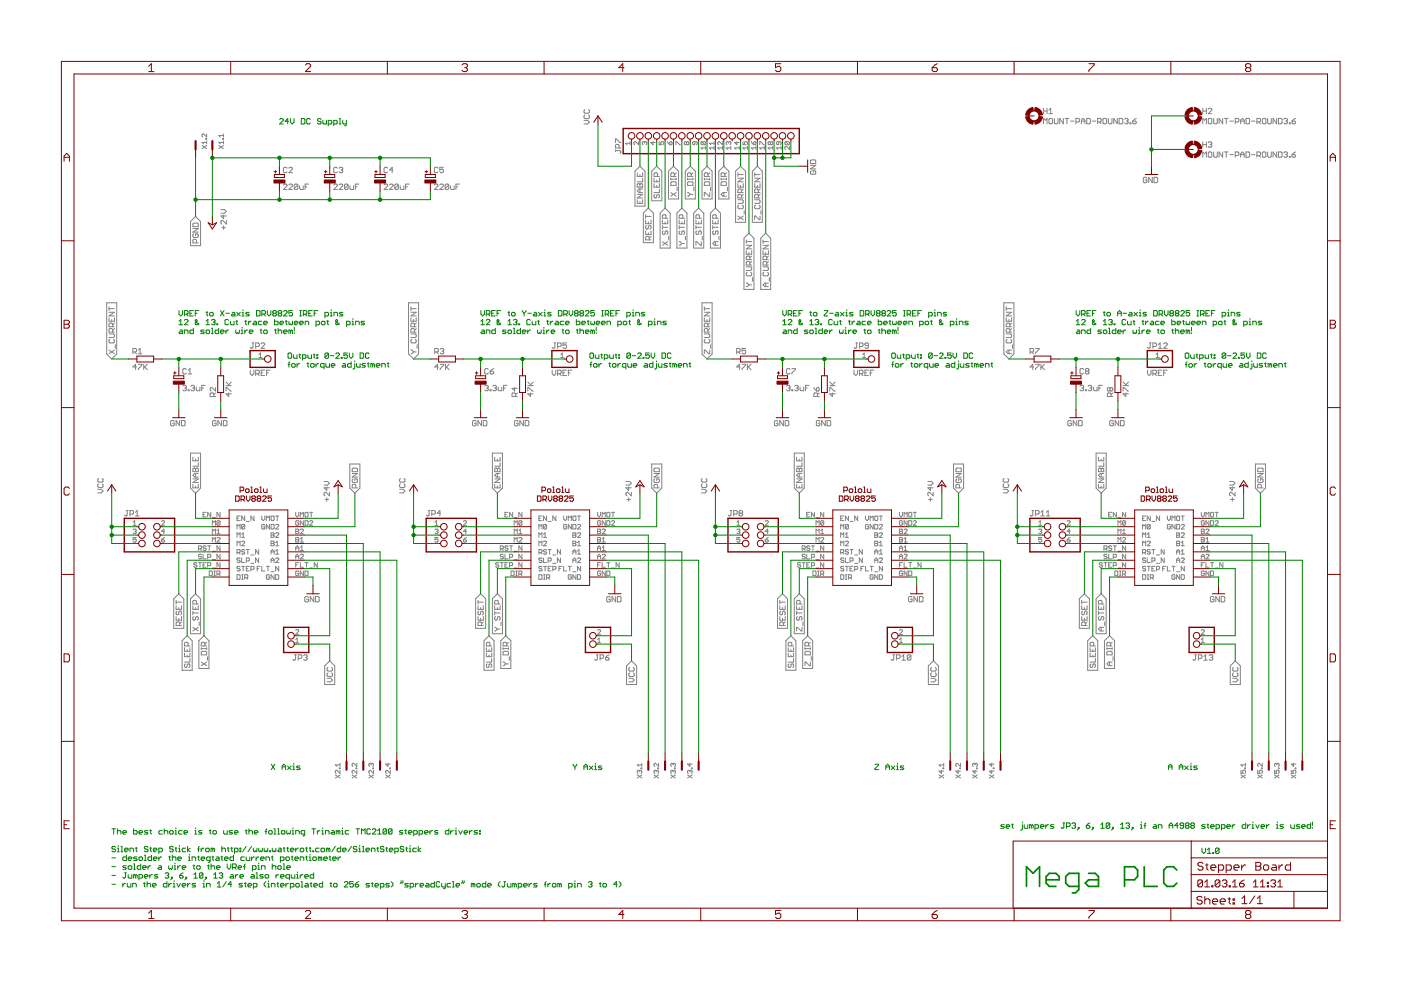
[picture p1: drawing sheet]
<svg xmlns="http://www.w3.org/2000/svg" width="297mm" height="210mm" viewBox="0 0 297 210" stroke-linecap="round" stroke-linejoin="round" font-family="sans-serif">
<g fill="none" stroke="#808080" stroke-width=".21">
<path d="M42.8 30.9l1 .6M43.6 29.4h.2v.1h-.2zM43.8 30.2h-1l.4 .3M43.8 30.9l-1 .6M43.8 28.4v.7l-.6-.7-.4 .2 .2 .5M43.8 29.9v.6M46.4 30.9l1 .6M47.2 29.4h.2v.1h-.2zM47.4 28.4v.7M47.4 29.9v.6M47.4 30.2h-1l.3 .3M47.4 30.9l-1 .6"/>
<path d="M47.4 28.7h-1l.3 .4M60.1 39.2l.2-.2h.4l.2 .2v.2l-.8 .8h.8M60.9 35.7l-.2-.2h-.4l-.2 .2v.7l.2 .2h.4l.2-.2M61.2 39.2l.2-.2h.4l.2 .2v.2l-.8 .8h.8M61.2 35.7l.2-.2h.4l.2 .2v.2l-.8 .7h.8M63.1 39.2v.8l-.2 .2h-.3l-.2-.2M63.1 39.2l-.2-.2h-.3l-.2 .2v.8M63.1 39.2l-.7 .8M63.5 39.4v.6l.2 .2h.6v-.8M64.7 39.6h.3M65.4 39h-.7v1.2M70.8 39.2l.2-.2h.3l.2 .2v.2l-.7 .8h.7"/>
<path d="M71.5 35.7l-.2-.2h-.3l-.2 .2v.7l.2 .2h.3l.2-.2M71.9 39.2l.2-.2h.4l.2 .2v.2l-.8 .8h.8M71.9 35.7l.2-.2h.4l.2 .2-.2 .3M72.3 36h.2M72.5 36l.2 .2-.2 .4h-.4l-.2-.2M73.8 39.2v.8l-.2 .2h-.4l-.2-.2M73.8 39.2l-.2-.2h-.4l-.2 .2v.8M73.8 39.2l-.8 .8M74.2 39.4v.6l.2 .2h.6v-.8M75.3 39.6h.4M76.1 39h-.8v1.2M81.4 39.2l.2-.2h.4l.2 .2v.2l-.8 .8h.8"/>
<path d="M82.2 35.7l-.2-.2h-.4l-.2 .2v.7l.2 .2h.4l.2-.2M82.6 39.2l.2-.2h.3l.2 .2v.2l-.7 .8h.7M83.3 36h-.7l.5-.5v1.1M84.5 39.2v.8l-.2 .2h-.4l-.2-.2M84.5 39.2l-.2-.2h-.4l-.2 .2v.8M84.5 39.2l-.8 .8M84.9 39.4v.6l.1 .2h.6v-.8M86 39.6h.4M86.8 39h-.8v1.2M92.1 39.2l.2-.2h.4l.2 .2v.2l-.8 .8h.8M92.9 35.7l-.2-.2h-.4l-.2 .2v.7l.2 .2h.4l.2-.2M93.2 39.2l.2-.2h.4l.2 .2v.2l-.8 .8h.8"/>
<path d="M94 35.5h-.8v.5l.4-.1 .4 .1v.4l-.2 .2h-.4l-.2-.2M95.1 39.2v.8l-.1 .2h-.4l-.2-.2M95.1 39.2l-.1-.2h-.4l-.2 .2v.8M95.1 39.2l-.7 .8M95.5 39.4v.6l.2 .2h.6v-.8M96.7 39.6h.3M97.4 39h-.7v1.2M123.8 25.5h.8l.4 .4-.4 .4h-.8M124 24.4l-.2 .2v.4l.2 .1h.8l.2-.1v-.4l-.2-.2M124 23.2l-.2 .2v.4l.2 .2h.8l.2-.2v-.4l-.2-.2M130.5 31.9h.9l.2 .2-.2 .4M130.5 30.2v-.7l1.1 .7"/>
<path d="M130.5 31.7v.4M131.3 31.4v-.6l-.2-.2h-.4l-.2 .2v.6h1.1M133.6 30.4h-1l.4 .3M133.6 30v.7M135.1 36.6v.8h1.1v-.8M135.1 39.1l.2-.2 .4 .2 .4-.2 .1 .2v.6h-1.1zM135.4 30v.7l-.7-.7-.3 .2 .2 .5M135.7 35.2l1.1 1.1v7.4h-2.2v-7.4zM135.7 37v.4M135.7 39.1v.6M136.2 37.8v.7h-1.1M136.7 30.2l-.2-.2-.3 .2 .2 .5"/>
<path d="M136.7 30.2l.1-.2 .4 .2-.2 .5M136.7 30.2v.2M138.2 36.3l1-1.1 1.1 1.1v6.3h-2.1zM138.5 30v.7l-.5-.5h.9M138.7 37.8v.7h1.1v-.7M138.7 38.9v.8h1.1v-.8M139.2 38.2v.3M139.2 39.3v.4M139.4 37.4v-.6l-.2-.2h-.3l-.2 .2v.6h1.1M139.7 30v.7h.5l-.1-.5 .1-.2h.4l.1 .2-.1 .5M141.5 30l.5 .7M142 30.2l.2-.2 .3 .2-.2 .5h-.3z"/>
<path d="M142.2 37.8v.4M142.2 38h1.2M142.4 38.5h.8l.2 .2v.6h-1.2v-.6zM142.8 35.2l1.1 1.1v5.9h-2.2v-5.9zM143 37.4v-.6l-.2-.2h-.4l-.2 .2v.6h1.2M143.3 30.7v-.7l1 .7M143.4 36.6l-.4 .4M143.4 37.8v.4M143.6 39.7v.7M145.3 36.3l1-1.1 1.1 1.1v5.9h-2.1zM145.6 30.2l-.2-.2-.3 .2 .1 .5 .4-.2M145.6 30.2l.1-.2 .3 .2-.1 .5-.3-.2"/>
<path d="M145.6 30.2v.3M145.8 37.8v.4M145.8 38h1.1M146 38.5h.7l.2 .2v.6h-1.1v-.6zM146.5 37.4v-.6l-.2-.2h-.3l-.2 .2v.6h1.1M146.9 37.8v.4M146.9 36.6l-.4 .4M147.1 39.7v.7M147.3 30v.5l-.1 .2-.3-.2 .1-.5h.7l.1 .2-.1 .5M148.8 30h.7l.1 .2-.1 .5M148.8 30l-.2 .5 .2 .2h.7M148.8 30l.7 .7"/>
<path d="M148.8 36.3l1.1-1.1 1.1 1.1v5.9h-2.2zM149.3 38.7l.2-.2h.8l.2 .2v.6h-1.2zM149.3 38h1.2M149.3 37.8v.4M149.6 31.3h-1l.3 .4M149.6 31v.7M150.1 37.4v-.6l-.2-.2h-.4l-.2 .2v.6h1.2M150.5 37.8v.4M150.5 36.6l-.4 .4M150.7 39.7v.7M151.4 30.4h-1l.3 .3M151.4 31.3h-1l.3 .4"/>
<path d="M151.4 30v.7M151.4 31v.7M152.4 36.3l1.1-1.1 1 1.1v5.9h-2.1zM152.9 38h1.1M152.9 37.8v.4M153.1 38.5h.7l.2 .2v.6h-1.1v-.6zM153.2 30v.7l-.7-.7-.3 .2 .2 .5M153.2 31.3h-1l.3 .4M153.2 31v.7M153.6 37.4v-.6l-.1-.2h-.4l-.2 .2v.6h1.1M154 37.8v.4M154 36.6l-.4 .4"/>
<path d="M154.2 39.7v.7M154.5 30.2l-.2-.2-.3 .2 .1 .5M154.5 30.2l.1-.2 .3 .2-.1 .5M154.5 30.2v.2M154.9 31.3h-.9l.3 .4M154.9 31v.7M156 36.3l1-1.1 1.1 1.1v10.8h-2.1zM156.2 30v.7l-.5-.5h1M156.4 38.9v.8h1.2v-.8M156.4 37.8h1.2l-1.2 .7h1.2M156.4 36.6v.8M156.4 37h1.2"/>
<path d="M156.7 31v.7M156.7 31.3h-1l.4 .4M157 39.3v.4M157.5 30v.7h.5l-.2-.5 .2-.2h.3l.2 .2-.2 .5M158.5 31v.7M158.5 31.3h-1l.3 .4M159.3 30l.5 .7M159.8 30.2l.2-.2 .3 .2-.2 .5h-.3zM160 38.9v.8h1.1v-.8M160 37.8h1.1l-1.1 .7h1.1M160 37h1.1M160 36.6v.8"/>
<path d="M160.3 31.3h-1l.3 .4M160.3 31v.7M160.6 35.2l1 1.1v10.8h-2.1v-10.8zM160.6 39.3v.4M161.1 30.7v-.7l1 .7M162.1 31.3h-1l.3 .4M162.1 31v.7M163.3 30.2l-.1-.2-.3 .2 .1 .5 .3-.2M163.3 30.2l.2-.2 .3 .2-.1 .5-.4-.2M163.3 30.2v.3M163.8 31.3h-.9l.3 .4M163.8 31v.7"/>
<path d="M165.1 30v.5l-.1 .2-.4-.2 .2-.5h.6l.2 .2-.2 .5M165.6 31.3h-1l.4 .4M165.6 31v.7M166.6 30h.6l.2 .2-.2 .5M166.6 30l-.2 .5 .2 .2h.6M166.6 30l.6 .7M167.4 31v.7l-.7-.7-.3 .2v.3l.2 .2M171.8 35.1h1.2l-1.2 .7h1.2M172 36.2l-.2 .2v.4l.2 .2h.8l.2-.2v-.4l-.2-.2h-.4v.4M172 33.9h.8l.2 .2v.6h-1.2v-.6zM221.3 23v1.1M221.3 26.2v-1.1l.3 .4 .4-.4v1.1"/>
<path d="M221.3 23.5h.7M222 23v1.1M222.4 23.3l.4-.3v1.1M222.4 24.1h.8M222.6 25.1h.4l.2 .2v.8l-.2 .1h-.4l-.2-.1v-.8zM223.5 25.1v1l.2 .1h.4l.2-.1v-1M225.4 25.1v1.1l-.7-1.1v1.1M225.8 25.1h.8M226.2 25.1v1.1M227 25.7h.7M228.1 25.9h.6l.2-.2v-.4l-.2-.2h-.6v1.1M229.3 25.7h.7"/>
<path d="M229.3 26.2v-.7l.3-.4 .4 .4v.7M230.4 25.1h.6l.2 .2v.8l-.2 .1h-.6zM231.6 25.7h.7M232.7 25.9h.6l.2-.2v-.4l-.2-.2h-.6v1.1M233.1 25.9l.4 .3M234 25.1h.4l.2 .2v.8l-.2 .1h-.4l-.2-.1v-.8zM235 25.1v1l.2 .1h.4l.2-.1v-1M236.9 25.1v1.1l-.8-1.1v1.1M237.3 25.1h.5l.2 .2v.8l-.2 .1h-.5zM238.4 25.3l.2-.2h.4l.2 .2-.2 .4M238.8 25.7h.2M239 25.7l.2 .2-.2 .3h-.4l-.2-.1"/>
<path d="M239.6 26.1h.2v.1h-.2zM240.2 25.7h.5l.2 .4-.2 .1h-.4l-.1-.1zM240.9 25.1l-.7 .6M243.2 37.8l-.2-.2h-.4l-.2 .2v.7l.2 .2h.4l.2-.2v-.3h-.4M244.3 37.6v1.1l-.8-1.1v1.1M244.7 37.6h.6l.1 .2v.7l-.1 .2h-.6zM255 23v1.1M255 26.2v-1.1l.4 .4 .4-.4v1.1M255 30.1v1.1M255 33.3v-1.1l.4 .4 .4-.4v1.1M255 23.5h.8M255 30.6h.8"/>
<path d="M255.8 23v1.1M255.8 30.1v1.1M256.2 23.2l.1-.2h.4l.2 .2v.1l-.7 .8h.7M256.2 30.3l.1-.2h.4l.2 .2-.2 .3M256.3 25.1h.4l.2 .2v.8l-.2 .1h-.4l-.1-.1v-.8zM256.3 32.2h.4l.2 .2v.8l-.2 .1h-.4l-.1-.1v-.8zM256.5 30.6h.2M256.7 30.6l.2 .2-.2 .4h-.4l-.1-.2M257.3 25.1v1l.2 .1h.4l.2-.1v-1M257.3 32.2v1l.2 .1h.4l.2-.1v-1M259.2 25.1v1.1l-.7-1.1v1.1M259.2 32.2v1.1l-.7-1.1v1.1"/>
<path d="M259.6 25.1h.8M259.6 32.2h.8M260 25.1v1.1M260 32.2v1.1M260.8 25.7h.7M260.8 32.8h.7M261.9 25.9h.6l.2-.2v-.4l-.2-.2h-.6v1.1M261.9 33h.6l.2-.2v-.4l-.2-.2h-.6v1.1M263 25.7h.8M263 32.8h.8M263 26.2v-.7l.4-.4 .4 .4v.7M263 33.3v-.7l.4-.4 .4 .4v.7"/>
<path d="M264.2 25.1h.6l.1 .2v.8l-.1 .1h-.6zM264.2 32.2h.6l.1 .2v.8l-.1 .1h-.6zM265.3 25.7h.8M265.3 32.8h.8M266.5 25.9h.6l.2-.2v-.4l-.2-.2h-.6v1.1M266.5 33h.6l.2-.2v-.4l-.2-.2h-.6v1.1M266.9 33l.4 .3M266.9 25.9l.4 .3M267.8 25.1h.4l.2 .2v.8l-.2 .1h-.4l-.2-.1v-.8zM267.8 32.2h.4l.2 .2v.8l-.2 .1h-.4l-.2-.1v-.8zM268.8 25.1v1l.2 .1h.3l.2-.1v-1M268.8 32.2v1l.2 .1h.3l.2-.1v-1"/>
<path d="M270.7 25.1v1.1l-.8-1.1v1.1M270.7 32.2v1.1l-.8-1.1v1.1M271.1 25.1h.5l.2 .2v.8l-.2 .1h-.5zM271.1 32.2h.5l.2 .2v.8l-.2 .1h-.5zM272.2 25.3l.2-.2h.4l.2 .2-.2 .4M272.2 32.4l.2-.2h.4l.2 .2-.2 .4M272.6 25.7h.2M272.6 32.8h.2M272.8 25.7l.2 .2-.2 .3h-.4l-.2-.1M272.8 32.8l.2 .2-.2 .3h-.4l-.2-.1M273.4 26.1h.2v.1h-.2zM273.4 33.2h.2v.1h-.2z"/>
<path d="M273.9 25.7h.6l.2 .4-.2 .1h-.4l-.2-.1zM273.9 32.8h.6l.2 .4-.2 .1h-.4l-.2-.1zM274.7 32.2l-.8 .6M274.7 25.1l-.8 .6M40.9 48.5h1.1l-1.1 .7h1.1M41.1 47.3h.7l.2 .2v.5h-1.1v-.5zM41.1 49.6l-.2 .2v.4l.2 .2h.7l.2-.2v-.4l-.2-.2h-.3v.4M41.5 45.9l1 1.1v5.1h-2.1v-5.1zM41.7 51.5v-.6l-.2-.2h-.4l-.2 .2v.6h1.1M46.8 44.4h.8l.4 .4-.4 .4h-.8M47 48.3h.8M47.4 45.6v.8l-.6-.6h1.2"/>
<path d="M47.4 47.9v.7M48 46.7v.8l-.8-.8-.4 .2v.4l.2 .2M135.1 42.4v.7h1.1v-.7M135.1 41.2h1.1l-1.1 .8h1.1M135.7 40.1v.7M135.7 42.7v.4M136.2 40.1h-.7l-.4 .3 .4 .4h.7M136.9 45.5v.8M136.9 46.7v.7h1.1v-.7M136.9 49v.7h1.1v-.7M136.9 45.9h1.1M137.1 47.8l-.2 .2v.4l.2 .2 .4-.2v-.4l.1-.2 .4 .2v.4l-.2 .2"/>
<path d="M137.5 44.1l1 1.1v6.3h-2.1v-6.3zM137.5 47.1v.3M137.5 49.3v.4M137.6 50.9v-.6l-.1-.2h-.4l-.2 .2v.6h1.1M138 50.1l-.4 .4M138.9 41.2l-.2 .2v.4l.2 .2 .3-.2v-.4l.2-.2 .4 .2v.4l-.2 .2M139.8 40.1v.7h-1.1M140.4 46.7v.7h1.2v-.7M140.4 51.2l1.2 .8M140.4 47.8v.8M140.4 48.2h1.2M140.6 49l-.2 .1v.4l.4 .2 .2-.2v-.4l.4-.1 .2 .1v.4l-.2 .2"/>
<path d="M141 44.1l1.1 1.1v7.4h-2.1v-7.4zM141 47.1v.3M141.2 46.3v-.6l-.2-.2h-.4l-.2 .2v.6h1.2M141.6 51.2l-1.2 .8M141.8 50.1v.8M142.2 40.8l1.2 .8M143.4 40.8l-1.2 .8M144 46.7v.7h1.1v-.7M144 48.2h1.1M144 51.2l.6 .4M144 47.8v.8M144.2 49l-.2 .1v.4l.2 .2 .4-.2v-.4l.2-.1 .3 .1v.4l-.2 .2"/>
<path d="M144.6 44.1l1 1.1v7.4h-2.1v-7.4zM144.6 51.6l-.6 .4M144.6 51.6h.5M144.6 47.1v.3M144.8 46.3v-.6l-.2-.2h-.4l-.2 .2v.6h1.1M145.3 50.1v.8M145.8 40.8l.5 .4M146.3 41.2h.6M146.3 41.2l-.5 .4M147.6 46.7v.7h1.1v-.7M147.6 48.2h1.1M147.6 47.8v.8"/>
<path d="M147.7 49l-.1 .1v.4l.1 .2 .4-.2v-.4l.2-.1 .4 .1v.4l-.2 .2M148.1 44.1l1.1 1.1v7.4h-2.1v-7.4zM148.1 47.1v.3M148.3 46.3v-.6l-.2-.2h-.4l-.1 .2v.6h1.1M148.7 51.2v.8h-.2l-.8-.8h-.1v.8M148.9 50.1v.8M150.5 40.8v.8h-.2l-.8-.8h-.2v.8M151.1 46.7v.7h1.2v-.7M151.1 48.2h1.2M151.1 47.8v.8M151.3 49l-.2 .1v.4l.2 .2 .4-.2v-.4l.2-.1 .4 .1v.4l-.2 .2M151.7 44.1l1.1 1.1v7.4h-2.2v-7.4z"/>
<path d="M151.7 47.1v.3M151.7 51.2v.8M151.9 46.3v-.6l-.2-.2h-.4l-.2 .2v.6h1.2M152.3 51.2h-.8l-.4 .4 .4 .4h.8M152.4 50.1v.8M153.5 40.8v.8M154 40.8h-.7l-.4 .4 .4 .4h.7M156.4 42.4h1l.2 .1v.4l-.2 .2h-1M156.4 45.8l1.2 .8M156.6 43.5l-.2 .2v.4l.2 .2h.8l.2-.2v-.4l-.2-.2M157.2 42v-.6l-.2-.2h-.4l-.2 .2v.6h1.2M157.2 40.8v-.5l-.2-.2h-.4l-.2 .2v.5h1.2"/>
<path d="M157.6 40.1l-.4 .3M157.6 45.8l-1.2 .8M157.6 41.2l-.4 .4M157.8 44.7v.7M158.2 56.6h1l.2 .2v.3l-.2 .2h-1M158.2 53.1v.8h1.2v-.8M158.2 52h1.2l-1.2 .8h1.2M158.2 51.2h1.2M158.2 50.9v.7M158.4 57.7l-.2 .2v.4l.2 .2h.8l.2-.2v-.4l-.2-.2M158.8 49.4l1.1 1.1v10.9h-2.2v-10.9zM158.8 53.5v.4"/>
<path d="M159 56.2v-.6l-.2-.2h-.4l-.2 .2v.6h1.2M159 55.1v-.6l-.2-.2h-.4l-.2 .2v.6h1.2M159.4 54.3l-.4 .4M159.4 55.4l-.4 .4M159.6 58.9v.7M160 42.4h1l.1 .1v.4l-.1 .2h-1M160.2 43.5l-.2 .2v.4l.2 .2h.8l.1-.2v-.4l-.1-.2M160.8 42v-.6l-.2-.2h-.4l-.2 .2v.6h1.1M160.8 40.8v-.5l-.2-.2h-.4l-.2 .2v.5h1.1M161.1 45.8v.8h-.1l-.8-.8h-.2v.8M161.1 41.2l-.3 .4M161.1 40.1l-.3 .3"/>
<path d="M161.3 44.7v.7M161.8 56.6h.9l.2 .2v.3l-.2 .2h-.9M161.8 50.9v.7M161.8 53.1v.8h1.1v-.8M161.8 52h1.1l-1.1 .8h1.1M161.8 51.2h1.1M162 57.7l-.2 .2v.4l.2 .2h.7l.2-.2v-.4l-.2-.2M162.3 49.4l1.1 1.1v10.9h-2.1v-10.9zM162.3 53.5v.4M162.5 55.1v-.6l-.2-.2h-.3l-.2 .2v.6h1.1M162.5 56.2v-.6l-.2-.2h-.3l-.2 .2v.6h1.1M162.9 55.4l-.4 .4"/>
<path d="M162.9 54.3l-.4 .4M163.1 58.9v.7M22.6 64.2h2.1v10.9l-1 1-1.1-1zM23.1 70.8h1l.2 .2v.4l-.2 .2h-1M23.1 67.4v.7h1.2v-.7M23.1 66.2h1.2l-1.2 .8h1.2M23.1 65.4h1.2M23.1 74.2l1.2 .8M23.1 65.1v.7M23.3 71.9l-.2 .2v.4l.2 .2h.8l.2-.2v-.4l-.2-.2M23.7 67.7v.4M23.9 69.3v-.6l-.2-.2h-.4l-.2 .2v.6h1.2"/>
<path d="M23.9 70.4v-.6l-.2-.1h-.4l-.2 .1v.6h1.2M24.3 68.5l-.4 .4M24.3 74.2l-1.2 .8M24.3 69.7l-.4 .3M24.4 73.1v.8M28.2 74.6h.5l.2-.2v-.3l-.2-.2h-.5v1.1M28.6 74.6l.3 .4M28.9 77.8h-.7l.5-.6v1.2M29.3 77.2h.8l-.8 1.2M29.3 75h.8M29.3 74.3l.4-.4v1.1M30.5 77.2v1.2"/>
<path d="M30.7 77.8l.5 .6M31.2 77.2l-.7 .8M39.5 78.3l-.2-.2h-.4l-.1 .2v.8l.1 .2h.4l.2-.2M39.9 79.3h.8M39.9 78.5l.4-.4v1.2M53.1 78.5v.7l.3 .4 .4-.4v-.7M53.4 72.7h.4M53.6 72.7v1l-.2 .2-.3-.2M54.2 79.2h.6l.2-.1v-.4l-.2-.2h-.6v1.1M54.2 73.5h.6l.2-.2v-.4l-.2-.2h-.6v1.2M54.6 79.2l.4 .4M54.9 75.8h.6"/>
<path d="M54.9 75.2l.3-.4v1M55.4 79.1h.3M55.4 72.9l.2-.2h.3l.2 .2v.2l-.7 .8h.7M56.1 78.5h-.7v1.1h.7M56.5 79.1h.4M57.3 78.5h-.8v1.1M86.6 64.2h2.2v10.9l-1.1 1-1.1-1zM87.1 74.2l.6 .4M87.1 70.8h1l.1 .2v.4l-.1 .2h-1M87.1 67.4v.7h1.1v-.7M87.1 66.2h1.1l-1.1 .8h1.1M87.1 65.4h1.1"/>
<path d="M87.1 65.1v.7M87.3 71.9l-.2 .2v.4l.2 .2h.8l.1-.2v-.4l-.1-.2M87.7 74.6h.5M87.7 74.6l-.6 .4M87.7 67.7v.4M87.9 70.4v-.6l-.2-.1h-.4l-.2 .1v.6h1.1M87.9 69.3v-.6l-.2-.2h-.4l-.2 .2v.6h1.1M88.2 69.7l-.3 .3M88.2 68.5l-.3 .4M88.4 73.1v.8M92.2 74.6h.6l.1-.2v-.3l-.1-.2h-.6v1.1M92.6 74.6l.3 .4"/>
<path d="M92.9 77.8h-.7l.6-.6v1.2M93.3 77.2h.8l-.8 1.2M93.3 74.1l.2-.2h.4l.2 .2-.2 .3M93.7 74.4h.2M93.9 74.4l.2 .2-.2 .4h-.4l-.2-.2M94.5 77.2v1.2M94.7 77.8l.5 .6M95.2 77.2l-.7 .8M103.5 78.3l-.2-.2h-.3l-.2 .2v.8l.2 .2h.3l.2-.2M103.9 78.7h.6l.2 .4-.2 .2h-.4l-.2-.2zM104.7 78.1l-.8 .6M117.1 78.5v.7l.4 .4 .3-.4v-.7"/>
<path d="M117.5 72.7h.3M117.6 72.7v1l-.1 .2-.4-.2M118.2 79.2h.6l.2-.1v-.4l-.2-.2h-.6v1.1M118.2 73.5h.6l.2-.2v-.4l-.2-.2h-.6v1.2M118.6 79.2l.4 .4M118.9 75.2l.3-.4v1M118.9 75.8h.6M119.4 79.1h.3M120.1 78.5h-.7v1.1h.7M120.1 72.7h-.7v.6l.3-.2 .4 .2v.4l-.2 .2h-.4l-.1-.2M120.5 79.1h.4M121.3 78.5h-.8v1.1"/>
<path d="M148.8 64.2h2.2v10.9l-1.1 1-1.1-1zM149.3 70.8h1l.2 .2v.4l-.2 .2h-1M149.3 67.4v.7h1.2v-.7M149.3 66.2h1.2l-1.2 .8h1.2M149.3 65.4h1.2M149.3 65.1v.7M149.5 71.9l-.2 .2v.4l.2 .2h.8l.2-.2v-.4l-.2-.2M149.9 67.7v.4M150.1 70.4v-.6l-.2-.1h-.4l-.2 .1v.6h1.2M150.1 69.3v-.6l-.2-.2h-.4l-.2 .2v.6h1.2M150.5 74.2v.8h-.2l-.8-.8h-.2v.8M150.5 69.7l-.4 .3"/>
<path d="M150.5 68.5l-.4 .4M150.7 73.1v.8M156.2 74.6h.6l.1-.2v-.3l-.1-.2h-.6v1.1M156.6 74.6l.3 .4M156.9 77.8h-.7l.6-.6v1.2M157.3 77.2h.8l-.8 1.2M158.1 73.9h-.8v.5l.4-.1 .4 .1v.4l-.2 .2h-.4l-.2-.2M158.2 60l.6 .4M158.5 77.2v1.2M158.7 77.8l.5 .6M158.8 60.4l-.6 .4M158.8 60.4h.6"/>
<path d="M159.2 77.2l-.7 .8M162.3 60v.8M162.9 60h-.7l-.4 .4 .4 .4h.7M167.5 78.3l-.2-.2h-.4l-.1 .2v.8l.1 .2h.4l.2-.2M167.9 78.1h.8l-.8 1.2M181.1 78.5v.7l.3 .4 .4-.4v-.7M181.4 72.7h.4M181.6 72.7v1l-.2 .2-.3-.2M182.2 79.2h.6l.2-.1v-.4l-.2-.2h-.6v1.1M182.2 73.5h.6l.2-.2v-.4l-.2-.2h-.6v1.2M182.6 79.2l.4 .4M182.9 75.8h.6"/>
<path d="M182.9 75.2l.3-.4v1M183.4 79.1h.3M184.1 78.5h-.7v1.1h.7M184.1 73.3h-.5l-.2-.2 .2-.4h.3l.2 .2v.8l-.2 .2h-.3l-.2-.2M184.5 79.1h.4M185.3 78.5h-.8v1.1M212.8 64.2h2.2v10.9l-1.1 1-1.1-1zM213.3 65.1v.7M213.3 67.4v.7h1.2v-.7M213.3 70.8h1l.2 .2v.4l-.2 .2h-1M213.3 66.2h1.2l-1.2 .8h1.2M213.3 65.4h1.2"/>
<path d="M213.5 71.9l-.2 .2v.4l.2 .2h.8l.2-.2v-.4l-.2-.2M213.9 67.7v.4M213.9 74.2v.8M214.1 69.3v-.6l-.2-.2h-.4l-.2 .2v.6h1.2M214.1 70.4v-.6l-.2-.1h-.4l-.2 .1v.6h1.2M214.5 68.5l-.4 .4M214.5 69.7l-.4 .3M214.5 74.2h-.8l-.4 .4 .4 .4h.8M214.7 73.1v.8M218.4 74.6h.6l.2-.2v-.3l-.2-.2h-.6v1.1M218.8 74.6l.4 .4M219.2 77.8h-.8l.6-.6v1.2"/>
<path d="M219.5 77.2h.8l-.8 1.2M219.5 73.9h.8l-.8 1.1M220.7 77.2v1.2M220.9 77.8l.5 .6M221.4 77.2l-.7 .8M229.7 78.3l-.1-.2h-.4l-.2 .2v.8l.2 .2h.4l.1-.2M230.3 78.7l-.2-.2 .2-.4h.4l.2 .2-.2 .4M230.3 78.7l-.2 .2 .2 .4h.4l.2-.2-.2-.4M230.3 78.7h.4M243.3 78.5v.7l.4 .4 .4-.4v-.7M243.7 72.7h.4M243.9 72.7v1l-.2 .2-.4-.2"/>
<path d="M244.4 73.5h.6l.2-.2v-.4l-.2-.2h-.6v1.2M244.4 79.2h.6l.2-.1v-.4l-.2-.2h-.6v1.1M244.8 79.2l.4 .4M245.1 75.2l.3-.4v1M245.1 75.8h.7M245.6 79.1h.4M245.6 73.9h.7M245.6 73.1l.4-.4v1.2M246.3 78.5h-.7v1.1h.7M246.7 79.1h.4M246.7 72.9l.2-.2h.4l.2 .2v.2l-.8 .8h.8M247.5 78.5h-.8v1.1"/>
<path d="M36.9 89.3l-.2-.1h-.3l-.2 .1v.8l.2 .2h.3l.2-.2v-.4h-.3M38.1 89.2v1.1l-.8-1.1v1.1M38.5 89.2h.6l.1 .1v.8l-.1 .2h-.6zM38.8 81.9l.1-.2h.4l.2 .2-.2 .4M39.1 82.3h.2M39.3 82.3l.2 .2-.2 .3h-.4l-.1-.1M39.9 82.7h.2v.1h-.2zM40.4 96.1h2.1v7.4l-1 1.1-1.1-1.1zM40.5 81.9l.2-.2h.3l.2 .2-.2 .4M40.9 82.3h.1M40.9 96.9v.8h1.1v-.8M40.9 99.4l.2-.1 .4 .1 .3-.1 .2 .1v.6h-1.1z"/>
<path d="M41 82.3l.2 .2-.2 .3h-.3l-.2-.1M41.5 97.3v.4M41.5 99.4v.6M41.6 82.1v.6l.2 .1h.6v-.7M42 98.1v.7h-1.1M42.8 82.3h.4M43.5 81.7h-.7v1.1M45.3 84.1v-.6l-.2-.2h-.4l-.1 .2v.6h1.1M45.7 82.2v.7l-.8-.7h-.2l-.1 .1v.4l.1 .2M45.7 83.3l-.4 .4M45.8 89.3l-.2-.1h-.3l-.2 .1v.8l.2 .2h.3l.2-.2v-.4h-.4M47 89.2v1.1l-.8-1.1v1.1"/>
<path d="M47.4 89.2h.5l.2 .1v.8l-.2 .2h-.5zM47.9 82.9v-.7l1.1 .7M47.9 81.8h1.1M47.9 81l.8 .8M48.5 83.3v.8l-.6-.6h1.1M49 81l-.5 .6M74.2 98.4h2.1v5.1l-1.1 1.1-1-1.1zM74.9 99.3h.7l.2 .1v.6h-1.1v-.6zM100.9 89.3l-.1-.1h-.4l-.2 .1v.8l.2 .2h.4l.1-.2v-.4h-.3M102.1 89.2v1.1l-.8-1.1v1.1M102.5 89.2h.5l.2 .1v.8l-.2 .2h-.5zM102.8 81.9l.2-.2h.3l.2 .2-.2 .4"/>
<path d="M103.1 82.3h.2M103.3 82.3l.2 .2-.2 .3h-.3l-.2-.1M103.9 82.7h.2v.1h-.2zM104.4 96.1h2.1v7.4l-1 1.1-1.1-1.1zM104.5 81.9l.2-.2h.4l.1 .2-.1 .4M104.9 82.3h.2M104.9 99.4l.2-.1 .4 .1 .3-.1 .2 .1v.6h-1.1zM104.9 96.9v.8h1.1v-.8M105.1 82.3l.1 .2-.1 .3h-.4l-.2-.1M105.5 97.3v.4M105.5 99.4v.6M105.6 82.1v.6l.2 .1h.6v-.7"/>
<path d="M106 98.1v.7h-1.1M106.8 82.3h.3M107.5 81.7h-.7v1.1M109.1 82.2v.7l-.5-.6h1.1M109.3 84.1v-.6l-.2-.2h-.4l-.1 .2v.6h1.1M109.7 83.3l-.4 .4M109.8 89.3l-.2-.1h-.3l-.2 .1v.8l.2 .2h.3l.2-.2v-.4h-.3M111 89.2v1.1l-.8-1.1v1.1M111.4 89.2h.5l.2 .1v.8l-.2 .2h-.5zM111.9 82.9v-.7l1.2 .7M111.9 81.8h1.2M111.9 81l.8 .8"/>
<path d="M112.5 83.3v.8l-.6-.6h1.2M113.1 81l-.6 .6M138.2 98.4h2.1v5.1l-1.1 1.1-1-1.1zM138.7 99.4l.2-.1h.7l.2 .1v.6h-1.1zM164.9 89.3l-.2-.1h-.3l-.2 .1v.8l.5 .2 .2-.2v-.4h-.4M166.1 89.2v1.1l-.8-1.1v1.1M166.5 89.2h.5l.2 .1v.8l-.2 .2h-.5zM166.8 81.9l.1-.2h.4l.2 .2-.2 .4M167.1 82.3h.2M167.3 82.3l.2 .2-.2 .3h-.4l-.1-.1M167.9 82.7h.2v.1h-.2zM168.4 96.1h2.1v7.4l-1 1.1-1.1-1.1z"/>
<path d="M168.5 81.9l.2-.2h.3l.2 .2-.2 .4M168.8 82.3h.2M168.9 99.4l.2-.1 .4 .1 .3-.1 .2 .1v.6h-1.1zM168.9 96.9v.8h1.1v-.8M169 82.3l.2 .2-.2 .3h-.3l-.2-.1M169.5 97.3v.4M169.5 99.4v.6M169.6 82.1v.6l.2 .1h.6v-.7M170 98.1v.7h-1.1M170.8 82.3h.4M171.5 81.7h-.7v1.1M172.6 82.2l.5 .7"/>
<path d="M173.1 82.3l.4-.1 .2 .1v.4l-.2 .2h-.4zM173.3 84.1v-.6l-.2-.2h-.4l-.1 .2v.6h1.1M173.7 83.3l-.4 .4M173.8 89.3l-.2-.1h-.4l-.1 .1v.8l.1 .2h.4l.2-.2v-.4h-.4M175 89.2v1.1l-.8-1.1v1.1M175.4 89.2h.5l.2 .1v.8l-.2 .2h-.5zM175.9 82.9v-.7l1.2 .7M175.9 81.8h1.2M175.9 81l.8 .8M176.5 83.3v.8l-.6-.6h1.2M177.1 81l-.6 .6M202.2 98.4h2.1v5.1l-1.1 1.1-1-1.1z"/>
<path d="M202.7 99.4l.2-.1h.7l.2 .1v.6h-1.1zM227.2 89.3l-.2-.1h-.4l-.2 .1v.8l.2 .2h.4l.2-.2v-.4h-.4M228.3 89.2v1.1l-.8-1.1v1.1M228.7 89.2h.6l.1 .1v.8l-.1 .2h-.6zM229 81.9l.2-.2h.4l.1 .2-.1 .4M229.4 82.3h.2M229.6 82.3l.1 .2-.1 .3h-.4l-.2-.1M230.1 82.7h.2v.1h-.2zM230.7 81.9l.2-.2h.4l.2 .2-.2 .4M231.1 82.3h.2M231.3 82.3l.2 .2-.2 .3h-.4l-.2-.1M231.8 82.1v.6l.2 .1h.6v-.7"/>
<path d="M232.4 96.1h2.1v7.4l-1 1.1-1.1-1.1zM232.9 99.4l.2-.1 .4 .1 .3-.1 .2 .1v.6h-1.1zM232.9 96.9v.8h1.1v-.8M233 82.3h.4M233.5 97.3v.4M233.5 99.4v.6M233.7 81.7h-.7v1.1M234 98.1v.7h-1.1M235.4 82.3l-.2-.1-.4 .1v.4l.2 .2 .4-.2M235.4 82.3l.1-.1 .4 .1v.4l-.2 .2-.3-.2M235.4 82.3v.4M235.5 84.1v-.6l-.1-.2h-.4l-.2 .2v.6h1.1"/>
<path d="M235.9 83.3l-.4 .4M236.1 89.3l-.2-.1h-.4l-.2 .1v.8l.2 .2h.4l.2-.2v-.4h-.4M237.2 89.2v1.1l-.8-1.1v1.1M237.6 89.2h.5l.2 .1v.8l-.2 .2h-.5zM238.1 82.9v-.7l1.2 .7M238.1 81.8h1.2M238.1 81l.8 .8M238.7 83.3v.8l-.6-.6h1.2M239.3 81l-.6 .6M266.2 98.4h2.1v5.1l-1.1 1.1-1-1.1zM266.8 99.3h.8l.2 .1v.6h-1.1v-.6zM20.7 103.7h.8l.3 .4-.3 .4h-.8"/>
<path d="M20.9 102.6l-.2 .2v.4l.2 .2h.8l.1-.2v-.4l-.1-.2M20.9 101.5l-.2 .1v.4l.2 .2h.8l.1-.2v-.4l-.1-.1M26.8 108.2h.4M27 108.2v1l-.2 .2-.4-.2M27.6 109h.5l.2-.2v-.4l-.2-.2h-.5v1.2M28.2 112.3l.5-.1 .2 .1-.2 .4M28.2 111.4h.7M28.2 110.7l.4-.3v1M28.6 112.7h.1M28.7 109.4h.8M28.7 112.7l.2 .1-.2 .4-.5-.2M28.7 108.6l.4-.4v1.2"/>
<path d="M28.9 114h-.7v.4l.4-.1 .3 .1-.2 .5-.5-.1M34.2 110.6l.2-.2 .5 .2-.7 .8h.7M34.2 114.4h.5l.2 .4-.5 .1zM34.9 112.7h-.7l.5-.5v1M34.9 114l-.7 .4M40.9 102.7v.7h1.1v-.7M40.9 101.5h1.1l-1.1 .8h1.1M41.5 100.4v.8M41.5 103.1v.3M41.7 119.4l-.1-.1-.5 .1 .2 .4 .4 .1-.1 .4-.5-.2M42 100.4h-.7l-.4 .4 .4 .4h.7M42.1 116.4h.5l.1-.5-.1-.2h-.5v1"/>
<path d="M42.1 119.3h.6M42.4 116.4l.3 .3M42.4 119.3v1M42.7 117.7l-.1-.2-.5 .2 .1 .3 .5 .2-.1 .3h-.4l-.1-.2M43.1 109.1h.3M43.1 117.5v1h.6M43.1 119.8h.3M43.7 108.6h-.6v1h.6M43.7 115.9l-.2-.2-.4 .2 .1 .3 .5 .2-.2 .3-.4-.2M43.7 119.3h-.6v1h.6M44 118.2h.5l.2-.5-.2-.2h-.5v1M44 115.7h.7"/>
<path d="M44 119.9h.5l.2-.5-.2-.1h-.5v1M44.4 115.7v1M44.7 108.6v1l-.7-1v1M45 109.8h.7M45 116.9h.7M45 118.7h.7M45 111.4v-1l.3 .3 .4-.3v1M45 113.2v-1l.3 .3 .4-.3v1M45 114.9v-.9l.3 .3 .4-.3v.9M46 114.1l.2-.1 .5 .1-.7 .8h.7M46 113.2h.7M46 112.5l.3-.3v1"/>
<path d="M46.7 110.6l-.2-.2-.5 .2v.6M46.7 110.6v.6l-.2 .2-.5-.2M46.7 108.6v1l-.7-1v1M46.7 115.7v1l-.7-1v1M46.7 117.5v1l-.7-1v1M46.7 119.3v1l-.7-1v1M46.7 110.6l-.7 .6M50.2 109.9h.4M50.2 117.2h.5l.2-.2v-.3l-.2-.2h-.5v1M50.2 112.2v-1l.4 .3 .3-.3v1M50.2 113.9v-.9l.4 .3 .3-.3v.9M50.2 115.7v-1l.4 .4 .3-.4v1"/>
<path d="M50.6 117.2l.3 .3M50.9 118.4l-.2-.1-.5 .1 .2 .4 .5 .1-.2 .4-.5-.2M50.9 109.4h-.7v1h.7M51.2 113.9h.7M51.2 114.9l.2-.2 .5 .2-.7 .8h.7M51.2 118.3v1h.7M51.2 113.3l.4-.3v.9M51.9 111.3l-.2-.1-.5 .1v.7M51.9 111.3v.7l-.2 .2h-.3l-.2-.2M51.9 116.7l-.2-.2-.5 .2 .2 .3 .5 .2-.2 .3h-.3l-.2-.2M51.9 109.4v1l-.7-1v1M51.9 111.3l-.7 .7"/>
<path d="M52.2 110.6h.7M52.2 116.5h.7M52.2 118.9h.5l.2-.1v-.4l-.2-.1h-.5v1M52.5 116.5v1M53.2 117.7h.6M53.2 119.4h.6M53.8 109.4v1l-.6-1v1M54.8 116.5v1l-.6-1v1M54.8 118.3v1l-.6-1v1M55.5 109.4v.6l.3 .4 .4-.4v-.6M56.2 111.3l-.2-.1-.5 .1v.7l.5 .2 .2-.5h-.4M56.5 110.4v-1l.3 .3 .3-.3v1"/>
<path d="M57.1 111.2v1l-.6-1v1M57.5 111.2h.5l.1 .1v.7l-.1 .2h-.5zM57.5 113h.5l.1 .1-.1 .4 .1 .3-.1 .1h-.5zM57.5 114.7h.5l.1 .2-.1 .3 .1 .3-.1 .2h-.5zM57.5 117h.6M57.5 118.8h.6M57.5 115.2h.5M57.5 113.5h.5M57.5 117.5v-.7l.3-.3 .3 .3v.7M57.5 119.3v-.7l.3-.3 .3 .3v.7M57.6 109.4l.5 .2v.6l-.1 .2h-.4l-.1-.2v-.6zM58.4 113.1l.2-.1 .5 .1-.7 .8h.7"/>
<path d="M58.4 109.4h.7M58.4 111.3l.2-.1 .5 .1-.7 .9h.7M58.4 115.7h.7M58.4 117.5h.7M58.4 118.4l.2-.1 .5 .1-.7 .9h.7M58.4 116.8l.4-.3v1M58.4 115.1l.4-.4v1M58.8 109.4v1M62.7 112.2h.5l.2 .1-.2 .4 .2 .3-.2 .2h-.5zM62.7 114h.5l.2 .1-.2 .3 .2 .4-.2 .1h-.5zM62.7 116.2h.7M62.7 118h.7"/>
<path d="M62.7 119.8h.3M62.7 114.4h.5M62.7 112.7h.5M62.7 108.6v.7l.3 .3 .4-.3v-.7M62.7 116.7v-.6l.3-.4 .4 .4v.6M62.7 118.5v-.7l.3-.3 .4 .3v.7M63.4 110.6l-.2-.2-.5 .2v.6l.5 .2 .2-.5h-.4M63.4 119.3h-.7v1M63.7 112.3l.1-.1 .5 .1-.6 .9h.6M63.7 114.9h.6M63.7 117.7l.1-.2 .5 .2-.6 .8h.6M63.7 116.7h.6"/>
<path d="M63.7 119.3v1h.6M63.7 109.6v-1l.3 .3 .3-.3v1M63.7 116.1l.3-.4v1M63.7 114.3l.3-.3v.9M64.3 110.4v1l-.6-1v1M64.7 108.8l.1-.2 .5 .2v.6l-.1 .2-.5-.2zM64.7 110.4h.5l.1 .2v.6l-.1 .2h-.5zM64.7 119.3h.6M65 119.3v1M65.6 110.6l.2-.2 .5 .2-.7 .8h.7M65.6 108.6h.7M66 108.6v1"/>
<path d="M67.3 119.3v1l-.7-1v1M68.7 102.1h.8l.3 .4-.3 .3h-.8M68.9 105.9h.8M69.3 103.2v.8l-.6-.6h1.1M69.3 105.5v.8M69.8 104.4v.7l-.7-.7h-.2l-.2 .2v.3l.2 .2M74.7 100.4h1.1l-1.1 .8h1.1M74.9 101.5l-.2 .2v.4l.2 .2h.7l.2-.2v-.4l-.2-.2h-.4v.4M75.4 103.4v-.5l-.2-.2h-.3l-.2 .2v.5h1.1M84.7 103.7h.8l.4 .4-.4 .4h-.8M84.9 102.6l-.2 .2v.4l.2 .2h.8l.2-.2v-.4l-.2-.2M84.9 101.5l-.2 .1v.4l.2 .2h.8l.2-.2v-.4l-.2-.1"/>
<path d="M90.8 108.2h.4M91 108.2v1l-.2 .2-.4-.2M91.5 109h.6l.2-.2v-.4l-.2-.2h-.6v1.2M92.2 112.3l.5-.1 .2 .1-.2 .4M92.2 111.4h.7M92.2 110.7l.3-.3v1M92.5 112.7h.2M92.7 112.7l.2 .1-.2 .4-.5-.2M92.9 114h-.7v.4l.5-.1 .2 .5-.2 .1-.5-.1M93.5 108.8h-.8l.6-.6v1.2M98.3 110.6l.1-.2 .5 .2-.6 .8h.6M98.3 114.4h.4l.2 .4-.5 .1z"/>
<path d="M98.9 112.7h-.6l.4-.5v1M98.9 114l-.6 .4M104.9 102.7v.7h1.1v-.7M104.9 101.5h1.1l-1.1 .8h1.1M105.5 100.4v.8M105.5 103.1v.3M105.7 119.4l-.1-.1-.5 .1 .1 .4 .5 .1-.1 .4h-.4l-.1-.2M106 100.4h-.7l-.4 .4 .4 .4h.7M106.1 116.4h.5l.1-.2v-.3l-.1-.2h-.5v1M106.1 119.3h.6M106.4 119.3v1M106.4 116.4l.3 .3"/>
<path d="M106.7 117.7l-.1-.2-.5 .2 .1 .3 .5 .2-.1 .3-.5-.2M107.1 109.1h.3M107.1 117.5v1h.6M107.1 119.8h.3M107.7 108.6h-.6v1h.6M107.7 115.9l-.2-.2-.4 .2 .1 .3 .5 .2-.2 .3h-.3l-.1-.2M107.7 119.3h-.6v1h.6M108 118.2h.5l.2-.2v-.3l-.2-.2h-.5v1M108 115.7h.7M108 119.9h.5l.2-.1v-.4l-.2-.1h-.5v1M108.4 115.7v1M108.7 108.6v1l-.7-1v1"/>
<path d="M109 109.8h.7M109 116.9h.7M109 118.7h.7M109 111.4v-1l.3 .3 .4-.3v1M109 113.2v-1l.3 .3 .4-.3v1M109 114.9v-.9l.3 .3 .4-.3v.9M110 114.1l.2-.1 .5 .1-.7 .8h.7M110 113.2h.7M110 112.5l.3-.3v1M110.7 110.6l-.2-.2-.5 .2v.6M110.7 110.6v.6l-.2 .2-.5-.2M110.7 108.6v1l-.7-1v1"/>
<path d="M110.7 115.7v1l-.7-1v1M110.7 117.5v1l-.7-1v1M110.7 119.3v1l-.7-1v1M110.7 110.6l-.7 .6M114.3 109.9h.3M114.3 117.2h.4l.2-.2v-.3l-.2-.2h-.4v1M114.3 112.2v-1l.3 .3 .3-.3v1M114.3 113.9v-.9l.3 .3 .3-.3v.9M114.3 115.7v-1l.3 .4 .3-.4v1M114.6 117.2l.3 .3M114.9 118.4l-.5-.1-.1 .3 .1 .2h.3l.2 .3-.2 .2h-.3l-.1-.2M114.9 109.4h-.6v1h.6"/>
<path d="M115.2 113.9h.7M115.2 114.9l.2-.2 .5 .2-.7 .8h.7M115.2 118.3v1h.7M115.2 113.3l.4-.3v.9M115.9 111.3l-.2-.1-.5 .1v.7M115.9 111.3v.7l-.2 .2-.5-.2M115.9 116.7l-.2-.2-.5 .2 .2 .3 .5 .2-.2 .3-.5-.2M115.9 109.4v1l-.7-1v1M115.9 111.3l-.7 .7M116.2 110.6h.7M116.2 116.5h.7M116.2 118.9h.5l.2-.5-.2-.1h-.5v1"/>
<path d="M116.5 116.5v1M117.2 117.7h.7M117.2 119.4h.7M117.9 109.4v1l-.7-1v1M118.8 116.5v1l-.6-1v1M118.8 118.3v1l-.6-1v1M119.5 109.4v.6l.3 .4 .3-.4v-.6M120.1 111.3l-.1-.1-.5 .1v.7l.2 .2h.3l.1-.2v-.3h-.3M120.5 110.4v-1l.3 .3 .3-.3v1M121.1 111.2v1l-.6-1v1M121.5 109.6l.1-.2 .5 .2v.6l-.2 .2-.4-.2zM121.5 111.2h.4l.2 .1v.7l-.2 .2h-.4z"/>
<path d="M121.5 113h.4l.2 .1-.2 .4 .2 .3-.2 .1h-.4zM121.5 114.7h.4l.2 .2-.2 .3 .2 .3-.2 .2h-.4zM121.5 117h.6M121.5 118.8h.6M121.5 115.2h.4M121.5 113.5h.4M121.5 117.5v-.7l.3-.3 .3 .3v.7M121.5 119.3v-.7l.3-.3 .3 .3v.7M122.4 109.4h.7M122.4 111.3l.2-.1 .5 .1-.7 .9h.7M122.4 113.1l.2-.1 .5 .1-.7 .8h.7M122.4 115.7h.7"/>
<path d="M122.4 117.5h.7M122.4 118.4l.2-.1 .5 .1-.7 .9h.7M122.4 115.1l.4-.4v1M122.4 116.8l.4-.3v1M122.8 109.4v1M126.7 112.2h.5l.1 .1-.1 .4 .1 .3-.1 .2h-.5zM126.7 114h.5l.1 .1-.1 .3 .1 .4-.1 .1h-.5zM126.7 116.2h.6M126.7 118h.6M126.7 119.8h.3M126.7 114.4h.5M126.7 112.7h.5"/>
<path d="M126.7 108.6v.7l.3 .3 .3-.3v-.7M126.7 116.7v-.6l.3-.4 .3 .4v.6M126.7 118.5v-.7l.3-.3 .3 .3v.7M127.3 110.6l-.1-.2-.5 .2v.6l.2 .2h.3l.1-.2v-.3h-.3M127.3 119.3h-.6v1M127.7 112.3l.1-.1 .5 .1-.6 .9h.6M127.7 114.9h.6M127.7 117.7l.1-.2 .5 .2-.6 .8h.6M127.7 116.7h.6M127.7 119.3v1h.6M127.7 116.1l.3-.4v1M127.7 109.6v-1l.3 .3 .3-.3v1"/>
<path d="M127.7 114.3l.3-.3v.9M128.3 110.4v1l-.6-1v1M128.7 108.8l.1-.2 .5 .2v.6l-.1 .2h-.4l-.1-.2zM128.7 110.4h.5l.1 .2v.6l-.1 .2h-.5zM128.7 119.3h.6M129 119.3v1M129.6 110.6l.2-.2 .5 .2-.7 .8h.7M129.6 108.6h.7M130 108.6v1M131.3 119.3v1l-.7-1v1M132.7 102.1h.8l.4 .4-.4 .3h-.8M132.9 105.9h.8"/>
<path d="M133.3 103.2v.8l-.6-.6h1.2M133.3 105.5v.8M133.9 104.4v.7l-.8-.7h-.2l-.2 .2v.3l.2 .2M138.7 100.4h1.1l-1.1 .8h1.1M138.9 101.5l-.2 .2v.4l.2 .2h.7l.2-.2v-.4l-.2-.2h-.4v.4M139.4 103.4v-.5l-.2-.2h-.3l-.2 .2v.5h1.1M148.7 103.7h.8l.4 .4-.4 .4h-.8M148.9 101.5l-.2 .1v.4l.2 .2h.8l.2-.2v-.4l-.2-.1M148.9 102.6l-.2 .2v.4l.2 .2h.8l.2-.2v-.4l-.2-.2M154.8 108.2h.4M155 108.2v1l-.2 .2-.4-.2M155.6 109h.5l.2-.2v-.4l-.2-.2h-.5v1.2"/>
<path d="M156.2 112.3l.5-.1 .2 .1-.2 .4M156.2 111.4h.7M156.2 110.7l.3-.3v1M156.5 112.7h.2M156.7 112.7l.2 .1-.2 .4h-.3l-.2-.2M156.9 114h-.7v.4l.5-.1 .2 .5-.2 .1h-.3l-.2-.1M156.9 108.8l-.2 .2 .2 .4h.4l.2-.2-.2-.4M156.9 108.8l-.2-.2 .2-.4h.4l.2 .2-.2 .4M156.9 108.8h.4M162.2 114.4h.6l.1 .4-.1 .1h-.4zM162.2 110.6l.2-.2 .5 .2-.7 .8h.7M162.9 112.7h-.7l.6-.5v1"/>
<path d="M162.9 114l-.7 .4M168.9 102.7v.7h1.1v-.7M168.9 101.5h1.1l-1.1 .8h1.1M169.5 100.4v.8M169.5 103.1v.3M169.7 119.4l-.1-.1-.5 .1 .1 .4 .5 .1-.1 .4h-.4l-.1-.2M170 100.4h-.7l-.4 .4 .4 .4h.7M170.1 116.4h.5l.1-.2v-.3l-.1-.2h-.5v1M170.1 119.3h.6M170.4 119.3v1M170.4 116.4l.3 .3M170.7 117.7l-.5-.2-.1 .3 .1 .2h.4l.1 .3-.1 .2h-.4l-.1-.2"/>
<path d="M171 117.5v1h.7M171 109.1h.4M171 119.8h.4M171.7 115.9l-.2-.2-.5 .2 .2 .3 .5 .2-.2 .3-.5-.2M171.7 108.6h-.7v1h.7M171.7 119.3h-.7v1h.7M172 118.2h.5l.2-.2-.2-.5h-.5v1M172 119.9h.5l.2-.1-.2-.5h-.5v1M172 115.7h.7M172.4 115.7v1M172.7 108.6v1l-.7-1v1M173 109.8h.7"/>
<path d="M173 111.4v-1l.3 .3 .4-.3v1M173 113.2v-1l.3 .3 .4-.3v1M173 114.9v-.9l.3 .3 .4-.3v.9M173 116.9h.7M173 118.7h.7M174 114.1l.2-.1 .4 .1-.6 .8h.6M174 112.5l.3-.3v1M174 113.2h.6M174.6 110.6l-.1-.2-.5 .2v.6M174.6 108.6v1l-.6-1v1M174.6 115.7v1l-.6-1v1M174.6 117.5v1l-.6-1v1"/>
<path d="M174.6 119.3v1l-.6-1v1M174.6 110.6v.6l-.1 .2h-.3l-.2-.2M174.6 110.6l-.6 .6M178.2 112.2v-1l.4 .3 .3-.3v1M178.2 113.9v-.9l.4 .3 .3-.3v.9M178.2 115.7v-1l.4 .4 .3-.4v1M178.2 117.2h.5l.2-.2v-.3l-.2-.2h-.5v1M178.2 109.9h.4M178.6 117.2l.3 .3M178.9 109.4h-.7v1h.7M178.9 118.4l-.2-.1-.5 .1 .2 .4 .5 .1-.2 .4-.5-.2M179.2 118.3v1h.7"/>
<path d="M179.2 114.9l.2-.2 .5 .2-.7 .8h.7M179.2 113.3l.4-.3v.9M179.2 113.9h.7M179.9 109.4v1l-.7-1v1M179.9 111.3l-.2-.1-.5 .1v.7M179.9 116.7l-.5-.2-.2 .3 .2 .2h.3l.2 .3-.2 .2h-.3l-.2-.2M179.9 111.3v.7l-.2 .2h-.3l-.2-.2M179.9 111.3l-.7 .7M180.2 110.6h.7M180.2 116.5h.7M180.2 118.9h.5l.2-.1v-.4l-.2-.1h-.5v1M180.6 116.5v1"/>
<path d="M181.2 117.7h.6M181.2 119.4h.6M181.8 109.4v1l-.6-1v1M182.8 116.5v1l-.6-1v1M182.8 118.3v1l-.6-1v1M183.5 109.4v.6l.3 .4 .3-.4v-.6M184.1 111.3l-.1-.1-.5 .1v.7l.2 .2 .4-.2v-.3h-.3M184.5 110.4v-1l.3 .3 .3-.3v1M185.1 111.2v1l-.6-1v1M185.5 109.6l.1-.2 .5 .2v.6l-.2 .2-.4-.2zM185.5 111.2h.4l.2 .1v.7l-.2 .2h-.4zM185.5 113h.4l.2 .1-.2 .4 .2 .3-.2 .1h-.4z"/>
<path d="M185.5 114.7h.4l.2 .2-.2 .3 .2 .3-.2 .2h-.4zM185.5 117h.6M185.5 118.8h.6M185.5 117.5v-.7l.3-.3 .3 .3v.7M185.5 119.3v-.7l.3-.3 .3 .3v.7M185.5 115.2h.4M185.5 113.5h.4M186.4 113.1l.2-.1 .5 .1-.7 .8h.7M186.4 109.4h.7M186.4 111.3l.2-.1 .5 .1-.7 .9h.7M186.4 115.7h.7M186.4 117.5h.7"/>
<path d="M186.4 118.4l.2-.1 .5 .1-.7 .9h.7M186.4 116.8l.4-.3v1M186.4 115.1l.4-.4v1M186.8 109.4v1M190.7 114h.5l.1 .1-.1 .3 .1 .4-.1 .1h-.5zM190.7 112.2h.5l.1 .1-.1 .4 .1 .3-.1 .2h-.5zM190.7 116.2h.6M190.7 118h.6M190.7 119.8h.3M190.7 108.6v.7l.3 .3 .3-.3v-.7M190.7 116.7v-.6l.3-.4 .3 .4v.6M190.7 118.5v-.7l.3-.3 .3 .3v.7"/>
<path d="M190.7 114.4h.5M190.7 112.7h.5M191.3 110.6l-.1-.2-.5 .2v.6l.2 .2 .4-.2v-.3h-.3M191.3 119.3h-.6v1M191.7 109.6v-1l.3 .3 .3-.3v1M191.7 112.3l.1-.1 .5 .1-.6 .9h.6M191.7 114.9h.6M191.7 117.7l.1-.2 .5 .2-.6 .8h.6M191.7 116.7h.6M191.7 119.3v1h.6M191.7 116.1l.3-.4v1M191.7 114.3l.3-.3v.9"/>
<path d="M192.3 110.4v1l-.6-1v1M192.7 110.4h.4l.2 .2v.6l-.2 .2h-.4zM192.7 108.8l.1-.2 .5 .2v.6l-.2 .2-.4-.2zM192.7 119.3h.6M193 119.3v1M193.6 110.6l.2-.2 .5 .2-.7 .8h.7M193.6 108.6h.7M194 108.6v1M195.3 119.3v1l-.7-1v1M196.7 102.1h.8l.3 .4-.3 .3h-.8M196.9 105.9h.8M197.3 103.2v.8l-.6-.6h1.1"/>
<path d="M197.3 105.5v.8M197.8 104.4v.7l-.7-.7h-.2l-.2 .2v.3l.2 .2M202.7 100.4h1.1l-1.1 .8h1.1M202.9 101.5l-.2 .2v.4l.2 .2h.7l.2-.2v-.4l-.2-.2h-.4v.4M203.4 103.4v-.5l-.2-.2h-.3l-.2 .2v.5h1.1M212.7 103.7h.8l.3 .4-.3 .4h-.8M212.9 102.6l-.2 .2v.4l.2 .2h.8l.1-.2v-.4l-.1-.2M212.9 101.5l-.2 .1v.4l.2 .2h.8l.1-.2v-.4l-.1-.1M218.8 108.2h.4M219 108.2v1l-.2 .2-.4-.2M219.5 109h.6l.2-.2v-.4l-.2-.2h-.6v1.2M220.2 112.3l.5-.1 .2 .1-.2 .4"/>
<path d="M220.2 111.4h.7M220.2 110.7l.4-.3v1M220.6 112.7h.1M220.7 109.4h.7M220.7 108.6l.4-.4v1.2M220.7 112.7l.2 .1-.2 .4-.5-.2M220.9 114h-.7v.4l.5-.1 .2 .5-.2 .1-.5-.1M221.8 109.4h.8M221.8 108.6l.4-.4v1.2M226.3 114.4h.4l.2 .4-.5 .1zM226.3 110.6l.1-.2 .5 .2-.6 .8h.6M226.9 112.7h-.6l.4-.5v1"/>
<path d="M226.9 114l-.6 .4M232.9 102.7v.7h1.1v-.7M232.9 101.5h1.1l-1.1 .8h1.1M233.5 100.4v.8M233.5 103.1v.3M233.7 119.4l-.1-.1-.5 .1 .2 .4 .4 .1-.1 .4-.5-.2M234 100.4h-.7l-.4 .4 .4 .4h.7M234.1 116.4h.4l.2-.2v-.3l-.2-.2h-.4v1M234.1 119.3h.6M234.4 116.4l.3 .3M234.4 119.3v1M234.7 117.7l-.2-.2-.4 .2 .1 .3 .5 .2-.2 .3-.4-.2"/>
<path d="M235.1 109.1h.3M235.1 117.5v1h.6M235.1 119.8h.3M235.7 108.6h-.6v1h.6M235.7 115.9l-.5-.2-.1 .4 .1 .1h.3l.2 .3-.2 .2h-.3l-.1-.2M235.7 119.3h-.6v1h.6M236 118.2h.5l.2-.2v-.3l-.2-.2h-.5v1M236 119.9h.5l.2-.1v-.4l-.2-.1h-.5v1M236 115.7h.7M236.4 115.7v1M236.7 108.6v1l-.7-1v1M237 109.8h.7"/>
<path d="M237 116.9h.7M237 118.7h.7M237 111.4v-1l.3 .3 .4-.3v1M237 113.2v-1l.3 .3 .4-.3v1M237 114.9v-.9l.3 .3 .4-.3v.9M238 114.1l.2-.1 .5 .1-.7 .8h.7M238 113.2h.7M238 112.5l.3-.3v1M238.7 108.6v1l-.7-1v1M238.7 110.6v.6l-.2 .2-.5-.2M238.7 115.7v1l-.7-1v1M238.7 117.5v1l-.7-1v1"/>
<path d="M238.7 119.3v1l-.7-1v1M238.7 110.6l-.2-.2-.5 .2v.6M238.7 110.6l-.7 .6M242.3 109.9h.3M242.3 117.2h.4l.2-.2v-.3l-.2-.2h-.4v1M242.3 112.2v-1l.3 .3 .3-.3v1M242.3 113.9v-.9l.3 .3 .3-.3v.9M242.3 115.7v-1l.3 .4 .3-.4v1M242.6 117.2l.3 .3M242.9 109.4h-.6v1h.6M242.9 118.4l-.2-.1-.4 .1 .1 .4 .5 .1-.2 .4-.4-.2M243.2 113.3l.4-.3v.9"/>
<path d="M243.2 113.9h.7M243.2 114.9l.2-.2 .5 .2-.7 .8h.7M243.2 118.3v1h.7M243.9 111.3l-.2-.1-.5 .1v.7M243.9 111.3v.7l-.2 .2-.5-.2M243.9 116.7l-.2-.2-.5 .2 .2 .3 .5 .2-.2 .3-.5-.2M243.9 109.4v1l-.7-1v1M243.9 111.3l-.7 .7M244.2 110.6h.7M244.2 116.5h.7M244.2 118.9h.5l.2-.1v-.4l-.2-.1h-.5v1M244.5 116.5v1"/>
<path d="M245.2 117.7h.7M245.2 119.4h.7M245.9 109.4v1l-.7-1v1M246.8 116.5v1l-.6-1v1M246.8 118.3v1l-.6-1v1M247.5 109.4v.6l.3 .4 .4-.4v-.6M248.2 111.3l-.2-.1-.5 .1v.7l.1 .2h.4l.2-.2v-.3h-.4M248.5 110.4v-1l.3 .3 .3-.3v1M249.1 111.2v1l-.6-1v1M249.5 111.2h.5l.1 .1v.7l-.1 .2h-.5zM249.5 113h.5l.1 .1-.1 .4 .1 .3-.1 .1h-.5zM249.5 114.7h.5l.1 .2-.1 .3 .1 .3-.1 .2h-.5z"/>
<path d="M249.5 117h.6M249.5 118.8h.6M249.5 115.2h.5M249.5 113.5h.5M249.5 117.5v-.7l.3-.3 .3 .3v.7M249.5 119.3v-.7l.3-.3 .3 .3v.7M249.6 109.4l.5 .2v.6l-.1 .2h-.4l-.1-.2v-.6zM250.4 113.1l.2-.1 .5 .1-.7 .8h.7M250.4 109.4h.7M250.4 111.3l.2-.1 .5 .1-.7 .9h.7M250.4 115.7h.7M250.4 117.5h.7"/>
<path d="M250.4 118.4l.2-.1 .5 .1-.7 .9h.7M250.4 116.8l.4-.3v1M250.4 115.1l.4-.4v1M250.8 109.4v1M254.7 112.2h.5l.2 .1-.2 .4 .2 .3-.2 .2h-.5zM254.7 114h.5l.2 .1-.2 .3 .2 .4-.2 .1h-.5zM254.7 116.2h.7M254.7 118h.7M254.7 119.8h.3M254.7 114.4h.5M254.7 112.7h.5M254.7 108.6v.7l.3 .3 .4-.3v-.7"/>
<path d="M254.7 116.7v-.6l.3-.4 .4 .4v.6M254.7 118.5v-.7l.3-.3 .4 .3v.7M255.4 110.6l-.2-.2-.5 .2v.6l.5 .2 .2-.5h-.4M255.4 119.3h-.7v1M255.7 112.3l.1-.1 .5 .1-.6 .9h.6M255.7 114.9h.6M255.7 117.7l.1-.2 .5 .2-.6 .8h.6M255.7 116.7h.6M255.7 119.3v1h.6M255.7 109.6v-1l.3 .3 .3-.3v1M255.7 116.1l.3-.4v1M255.7 114.3l.3-.3v.9"/>
<path d="M256.3 110.4v1l-.6-1v1M256.7 110.4h.5l.1 .2v.6l-.1 .2h-.5zM256.7 119.3h.6M256.8 108.6l.5 .2v.6l-.1 .2h-.4l-.1-.2v-.6zM257 119.3v1M257.6 110.6l.2-.2 .5 .2-.7 .8h.7M257.6 108.6h.7M258 108.6v1M259.3 119.3v1l-.7-1v1M260.7 102.1h.8l.4 .4-.4 .3h-.8M260.9 105.9h.8M261.3 103.2v.8l-.6-.6h1.2"/>
<path d="M261.3 105.5v.8M261.9 104.4v.7l-.8-.7h-.2l-.2 .2v.3l.2 .2M266.7 100.4h1.1l-1.1 .8h1.1M266.8 101.5l-.1 .2v.4l.1 .2h.8l.2-.2v-.4l-.2-.2h-.4v.4M267.4 103.4v-.5l-.2-.2h-.4l-.1 .2v.5h1.1M36.8 127l1.1-1.1 1.1 1.1v6.2h-2.2zM37.3 127.3v.8M37.3 128.4v.8h1.2v-.8M37.3 130.7v.8h1.2v-.8M37.3 127.7h1.2M37.5 129.6l-.2 .2v.4l.4 .1 .2-.1v-.4l.4-.2 .2 .2v.4l-.2 .1M37.9 128.8v.4"/>
<path d="M37.9 131.1v.4M38.1 132.6v-.5l-.2-.2h-.4l-.2 .2v.5h1.2M38.5 131.9l-.4 .3M38.6 135.8l1.1-1 1 1v6.3h-2.1zM39.1 137.3v.8h1.2v-.8M39.1 138.5v.7h1.2v-.7M39.7 137.7v.4M39.7 138.9v.3M39.9 136.9v-.5l-.2-.2h-.4l-.2 .2v.5h1.2M40.3 139.6v.8h-1.2M40.4 127l1.1-1.1 1 1.1v7.4h-2.1zM40.9 128.4v.8h1.1v-.8"/>
<path d="M40.9 129.6v.7M40.9 133l1.1 .8M40.9 130h1.1M41.1 130.7l-.2 .2v.4l.4 .2 .2-.2v-.4l.3-.2 .2 .2v.4l-.2 .2M41.5 128.8v.4M41.7 128.1v-.6l-.2-.2h-.4l-.2 .2v.6h1.1M42 133l-1.1 .8M42.2 135.8l1-1 1.1 1v5.9h-2.1zM42.2 131.9v.7M42.7 138.3l.2-.2h.7l.2 .2v.6h-1.1zM42.7 137.3v.4M42.7 137.5h1.1"/>
<path d="M43.4 136.9v-.5l-.2-.2h-.3l-.2 .2v.5h1.1M43.8 137.3v.4M43.8 136.2l-.4 .4M44 139.2v.8M44.4 121.1h.5l.1 .1v.7l-.1 .1h-.5zM45 120.4h.7M45.3 121.1h.4M45.3 122h.4M45.5 121.1v.9M46 121.7h.5l.2-.1v-.4l-.2-.1h-.5v.9M46.3 121.7l.4 .3M50.2 121.9h.5l.2 .1v.7l-.2 .1h-.5z"/>
<path d="M50.9 120.2l-.2-.1-.5 .1 .2 .4 .5 .1-.2 .4-.5-.2M51.2 120.1h.7M51.2 122.8h.4M51.2 121.9h.4M51.4 121.9v.9M51.6 120.1v1M51.9 122.5h.5l.1-.5-.1-.1h-.5v.9M52.2 120.6h.3M52.2 122.5l.3 .3M52.9 120.1h-.7v1h.7M53.2 120.7h.5l.1-.1v-.4l-.1-.1h-.5v1M54.5 120.6h.3"/>
<path d="M55.2 120.1h-.7v1M55.5 120.1v1h.7M56.5 120.1h.6M56.8 120.1v1M57.1 122l-.1-.1-.5 .1v.7l.1 .1 .5-.1v-.4h-.3M57.5 121.2h.6M58.1 121.9v.9l-.6-.9v.9M58.4 121.9h.5l.2 .1v.7l-.2 .1h-.5zM59.1 120.1v1l-.7-1v1M62.5 138.8h.3M62.7 138.8v1l-.2 .2-.4-.2M62.7 133.7l.2-.2 .5 .2-.7 .8h.7"/>
<path d="M62.7 135.6l.3-.3v1M62.7 136.3h.7M63.2 139.6h.6l.2-.2v-.4l-.2-.2h-.6v1.2M63.4 121.2l-.2-.1-.5 .1v.7l.5 .1 .2-.4h-.4M64.3 121.1v.9l-.6-.9v.9M64.4 139l.2-.2h.3l.2 .2-.2 .4M64.7 121.1h.5l.1 .1v.7l-.1 .1h-.5zM64.7 139.4h.2M64.9 139.4l.2 .2-.2 .4h-.3l-.2-.2M65.4 126.7l-.2-.2h-.4l-.2 .2v.7l.2 .2h.4l.2-.2v-.4h-.4M65.6 120.4h.7M66.5 126.5v1.1l-.7-1.1v1.1"/>
<path d="M66.9 126.5h.6l.2 .2v.7l-.2 .2h-.6zM100.8 127l1.1-1.1 1.1 1.1v6.2h-2.2zM101.3 127.3v.8M101.3 128.4v.8h1.2v-.8M101.3 130.7v.8h1.2v-.8M101.3 127.7h1.2M101.5 129.6l-.2 .2v.4l.2 .1 .4-.1v-.4l.2-.2 .4 .2v.4l-.2 .1M101.9 128.8v.4M101.9 131.1v.4M102.1 132.6v-.5l-.2-.2h-.4l-.2 .2v.5h1.2M102.5 131.9l-.4 .3M102.6 135.8l1.1-1 1.1 1v6.3h-2.2z"/>
<path d="M103.1 138.5v.7h1.1v-.7M103.1 137.3v.8h1.1v-.8M103.7 137.7v.4M103.7 138.9v.3M103.9 136.9v-.5l-.2-.2h-.4l-.2 .2v.5h1.1M104.2 139.6v.8h-1.1M104.9 128.4v.8h1.1v-.8M104.9 129.6v.7M104.9 130h1.1M104.9 133l.6 .4M105.1 130.7l-.2 .2v.4l.4 .2 .2-.2v-.4l.3-.2 .2 .2v.4l-.2 .2M105.5 125.9l1 1.1v7.4h-2.1v-7.4z"/>
<path d="M105.5 128.8v.4M105.5 133.4l-.6 .4M105.5 133.4h.5M105.6 128.1v-.6l-.1-.2h-.4l-.2 .2v.6h1.1M106.2 135.8l1-1 1.1 1v5.9h-2.1zM106.2 131.9v.7M106.7 138.3l.1-.2h.8l.2 .2v.6h-1.1zM106.7 137.5h1.1M106.7 137.3v.4M107.4 136.9v-.5l-.2-.2h-.4l-.1 .2v.5h1.1M107.8 137.3v.4M107.8 136.2l-.4 .4"/>
<path d="M108 139.2v.8M108.4 121.1h.5l.1 .1v.7l-.1 .1h-.5zM109 120.4h.7M109.3 121.1h.4M109.3 122h.4M109.5 121.1v.9M110 121.7h.5l.2-.1v-.4l-.2-.1h-.5v.9M110.3 121.7l.4 .3M114.3 121.9h.4l.2 .1v.7l-.2 .1h-.4zM114.9 120.2l-.2-.1-.4 .1 .1 .4 .5 .1-.2 .4h-.3l-.1-.2M115.2 120.1h.7M115.2 122.8h.4"/>
<path d="M115.2 121.9h.4M115.4 121.9v.9M115.6 120.1v1M115.9 122.5h.5l.1-.2v-.3l-.1-.1h-.5v.9M116.2 122.5l.3 .3M116.2 120.6h.3M116.9 120.1h-.7v1h.7M117.2 120.7h.5l.2-.1v-.4l-.2-.1h-.5v1M118.5 120.6h.4M119.2 120.1h-.7v1M119.5 120.1v1h.6M120.5 120.1h.6"/>
<path d="M120.8 120.1v1M121.1 122l-.1-.1-.5 .1v.7l.5 .1 .1-.5h-.3M121.5 121.2h.6M122.1 121.9v.9l-.6-.9v.9M122.4 121.9h.5l.2 .1v.7l-.2 .1h-.5zM123.1 120.1v1l-.7-1v1M126.4 138.8h.4M126.6 138.8v1l-.2 .2-.3-.2M126.7 133.7l.2-.2h.3l.1 .2-.6 .8h.6M126.7 136.3h.6M126.7 135.6l.3-.3v1M127.2 139.6h.6l.2-.2v-.4l-.2-.2h-.6v1.2"/>
<path d="M127.3 121.2l-.1-.1-.5 .1v.7l.2 .1h.3l.1-.1v-.3h-.3M128.3 121.1v.9l-.6-.9v.9M128.4 139.4h.5l.2 .4-.2 .2h-.3l-.2-.2zM128.7 121.1h.5l.1 .1v.7l-.1 .1h-.5zM129.1 138.8l-.7 .6M129.4 126.7l-.2-.2h-.4l-.2 .2v.7l.2 .2h.4l.2-.2v-.4h-.4M129.6 120.4h.7M130.5 126.5v1.1l-.7-1.1v1.1M130.9 126.5h.6l.2 .2v.7l-.2 .2h-.6zM164.8 127l1.1-1.1 1.1 1.1v6.2h-2.2zM165.3 127.3v.8M165.3 128.4v.8h1.2v-.8"/>
<path d="M165.3 130.7v.8h1.2v-.8M165.3 127.7h1.2M165.5 129.6l-.2 .2v.4l.4 .1 .2-.1v-.4l.4-.2 .2 .2v.4l-.2 .1M165.9 128.8v.4M165.9 131.1v.4M166.1 132.6v-.5l-.2-.2h-.4l-.2 .2v.5h1.2M166.5 131.9l-.4 .3M166.6 135.8l1.1-1 1 1v6.3h-2.1zM167.1 138.5v.7h1.2v-.7M167.1 137.3v.8h1.2v-.8M167.7 137.7v.4M167.7 138.9v.3"/>
<path d="M167.9 136.9v-.5l-.2-.2h-.4l-.2 .2v.5h1.2M168.3 139.6v.8h-1.2M168.9 128.4v.8h1.1v-.8M168.9 129.6v.7M168.9 130h1.1M169.1 130.7l-.2 .2v.4l.4 .2 .2-.2v-.4l.3-.2 .2 .2v.4l-.2 .2M169.5 125.9l1 1.1v7.4h-2.1v-7.4zM169.5 128.8v.4M169.7 128.1v-.6l-.2-.2h-.4l-.2 .2v.6h1.1M170 133v.8h-.2l-.7-.8h-.2v.8M170.2 135.8l1-1 1.1 1v5.9h-2.1zM170.2 131.9v.7"/>
<path d="M170.7 137.5h1.1M170.7 137.3v.4M170.9 138.1h.7l.2 .2v.6h-1.1v-.6zM171.4 136.9v-.5l-.2-.2h-.3l-.2 .2v.5h1.1M171.8 137.3v.4M171.8 136.2l-.4 .4M172 139.2v.8M172.4 121.1h.4l.2 .1v.7l-.2 .1h-.4zM173 120.4h.7M173.3 121.1h.4M173.3 122h.4M173.5 121.1v.9"/>
<path d="M174 121.7h.5l.1-.5-.1-.1h-.5v.9M174.3 121.7l.3 .3M178.2 121.9h.5l.2 .1v.7l-.2 .1h-.5zM178.9 120.2l-.2-.1-.5 .1 .2 .4 .5 .1-.2 .4-.5-.2M179.2 120.1h.7M179.2 122.8h.4M179.2 121.9h.4M179.4 121.9v.9M179.6 120.1v1M179.9 122.5h.5l.1-.5-.1-.1h-.5v.9M180.2 120.6h.4M180.2 122.5l.3 .3"/>
<path d="M180.9 120.1h-.7v1h.7M181.2 120.7h.5l.1-.5-.1-.1h-.5v1M182.5 120.6h.3M183.2 120.1h-.7v1M183.5 120.1v1h.6M184.5 120.1h.6M184.8 120.1v1M185.1 122l-.1-.1-.5 .1v.7l.1 .1h.4l.1-.1v-.4h-.3M185.5 121.2h.6M186.1 121.9v.9l-.6-.9v.9M186.4 121.9h.5l.2 .1v.7l-.2 .1h-.5zM187.1 120.1v1l-.7-1v1"/>
<path d="M189.3 138.8h.4M189.5 138.8v1l-.2 .2-.4-.2M190.1 139.6h.5l.2-.2v-.4l-.2-.2h-.5v1.2M190.7 133.7l.2-.2 .4 .2-.6 .8h.6M190.7 136.3h.6M190.7 135.6l.3-.3v1M191.2 140h.8M191.2 139.2l.4-.4v1.2M191.3 121.2l-.1-.1-.5 .1v.7l.2 .1 .4-.1v-.3h-.3M192.3 121.1v.9l-.6-.9v.9M192.7 121.1h.4l.2 .1v.7l-.2 .1h-.4zM193.1 139v.8l-.2 .2h-.3l-.2-.2"/>
<path d="M193.1 139l-.2-.2h-.3l-.2 .2v.8M193.1 139l-.7 .8M193.4 126.7l-.2-.2h-.4l-.2 .2v.7l.2 .2h.4l.2-.2v-.4h-.4M193.6 120.4h.7M194.5 126.5v1.1l-.7-1.1v1.1M194.9 126.5h.6l.2 .2v.7l-.2 .2h-.6zM228.8 127l1.1-1.1 1.1 1.1v6.2h-2.2zM229.3 130.7v.8h1.2v-.8M229.3 128.4v.8h1.2v-.8M229.3 127.7h1.2M229.3 127.3v.8M229.5 129.6l-.2 .2v.4l.4 .1 .2-.1v-.4l.4-.2 .2 .2v.4l-.2 .1"/>
<path d="M229.9 128.8v.4M229.9 131.1v.4M230.1 132.6v-.5l-.2-.2h-.4l-.2 .2v.5h1.2M230.5 131.9l-.4 .3M230.6 135.8l1.1-1 1 1v6.3h-2.1zM231.1 138.5v.7h1.1v-.7M231.1 137.3v.8h1.1v-.8M231.7 137.7v.4M231.7 138.9v.3M231.9 136.9v-.5l-.2-.2h-.4l-.2 .2v.5h1.1M232.2 139.6v.8h-1.1M232.4 127l1.1-1.1 1 1.1v7.4h-2.1z"/>
<path d="M232.9 128.4v.8h1.1v-.8M232.9 129.6v.7M232.9 130h1.1M233.1 130.7l-.2 .2v.4l.4 .2 .2-.2v-.4l.3-.2 .2 .2v.4l-.2 .2M233.5 128.8v.4M233.5 133v.8M233.7 128.1v-.6l-.2-.2h-.4l-.2 .2v.6h1.1M234 133h-.7l-.4 .4 .4 .4h.7M234.2 135.8l1-1 1.1 1v5.9h-2.1zM234.2 131.9v.7M234.7 137.5h1.1M234.7 137.3v.4"/>
<path d="M234.9 138.1h.7l.2 .2v.6h-1.1v-.6zM235.4 136.9v-.5l-.2-.2h-.3l-.2 .2v.5h1.1M235.8 137.3v.4M235.8 136.2l-.4 .4M236 139.2v.8M236.4 121.1h.5l.1 .1v.7l-.1 .1h-.5zM237 120.4h.7M237.3 121.1h.4M237.3 122h.4M237.5 121.1v.9M238 121.7h.5l.2-.1v-.4l-.2-.1h-.5v.9M238.3 121.7l.4 .3"/>
<path d="M242.3 121.9h.4l.2 .1v.7l-.2 .1h-.4zM242.9 120.2l-.2-.1-.4 .1 .1 .4 .5 .1-.2 .4-.4-.2M243.2 120.1h.7M243.2 122.8h.4M243.2 121.9h.4M243.4 121.9v.9M243.6 120.1v1M243.9 122.5h.5l.1-.2v-.3l-.1-.1h-.5v.9M244.2 120.6h.3M244.2 122.5l.3 .3M244.9 120.1h-.7v1h.7M245.2 120.7h.5l.2-.1v-.4l-.2-.1h-.5v1"/>
<path d="M246.5 120.6h.3M247.2 120.1h-.7v1M247.5 120.1v1h.7M248.5 120.1h.6M248.8 120.1v1M249.1 122l-.1-.1-.5 .1v.7l.1 .1 .5-.1v-.4h-.3M249.5 121.2h.6M250.1 121.9v.9l-.6-.9v.9M250.4 121.9h.5l.2 .1v.7l-.2 .1h-.5zM251.1 120.1v1l-.7-1v1M253.3 138.8h.4M253.5 138.8v1l-.2 .2-.4-.2"/>
<path d="M254.1 139.6h.5l.2-.2v-.4l-.2-.2h-.5v1.2M254.7 135.6l.3-.3v1M254.7 133.7l.2-.2 .5 .2-.7 .8h.7M254.7 136.3h.7M255.2 140h.8M255.2 139.2l.4-.4v1.2M255.4 121.2l-.2-.1-.5 .1v.7l.5 .1 .2-.4h-.4M256.3 121.1v.9l-.6-.9v.9M256.4 139l.2-.2h.3l.2 .2-.2 .4M256.7 121.1h.5l.1 .1v.7l-.1 .1h-.5zM256.8 139.4h.1M256.9 139.4l.2 .2-.2 .4h-.3l-.2-.2"/>
<path d="M257.4 126.7l-.2-.2h-.4l-.2 .2v.7l.2 .2h.4l.2-.2v-.4h-.4M257.6 120.4h.7M258.5 126.5v1.1l-.7-1.1v1.1M258.9 126.5h.6l.2 .2v.7l-.2 .2h-.6zM39.3 140.8l-.2 .1v.4l.4 .2 .2-.2v-.4l.4-.1 .2 .1v.4l-.2 .2M42.7 140.4l1.1 .7M43.8 140.4l-1.1 .7M68.8 141.2l1.1-1.1 1.1 1.1v3.9h-2.2zM69.3 143.8h.8l.4 .4-.4 .4h-.8M69.5 142.7l-.2 .2v.3l.2 .2h.8l.2-.2v-.3l-.2-.2M69.5 141.5l-.2 .2v.4l.2 .2h.8l.2-.2v-.4l-.2-.2M103.3 140.8l-.2 .1v.4l.2 .2 .4-.2v-.4l.2-.1 .3 .1v.4l-.1 .2"/>
<path d="M106.7 140.4l.5 .4M107.2 140.8h.6M107.2 140.8l-.5 .3M133.3 143.8h.8l.4 .4-.4 .4h-.8M133.5 141.5l-.2 .2v.4l.2 .2h.8l.2-.2v-.4l-.2-.2M133.5 142.7l-.2 .2v.3l.2 .2h.8l.2-.2v-.3l-.2-.2M133.9 140.1l1.1 1.1v3.9h-2.2v-3.9zM167.3 140.8l-.2 .1v.4l.4 .2 .2-.2v-.4l.4-.1 .2 .1v.4l-.2 .2M171.8 140.4v.7l-1.1-.7v.7M196.8 141.2l1.1-1.1 1.1 1.1v3.9h-2.2zM197.3 143.8h.8l.4 .4-.4 .4h-.8M197.5 142.7l-.2 .2v.3l.2 .2h.8l.2-.2v-.3l-.2-.2"/>
<path d="M197.5 141.5l-.2 .2v.4l.2 .2h.8l.2-.2v-.4l-.2-.2M231.3 140.8l-.2 .1v.4l.4 .2 .2-.2v-.4l.4-.1 .1 .1v.4l-.1 .2M235.2 140.4v.7M235.8 140.4h-.7l-.4 .4 .4 .3h.7M260.8 141.2l1.1-1.1 1.1 1.1v3.9h-2.2zM261.3 143.8h.8l.4 .4-.4 .4h-.8M261.5 142.7l-.2 .2v.3l.2 .2h.8l.2-.2v-.3l-.2-.2M261.5 141.5l-.2 .2v.4l.2 .2h.8l.2-.2v-.4l-.2-.2M71.1 164.3l1 .7M71.9 162.8h.2v.2h-.2zM72.1 164.3l-1 .7M72.1 161.8v.7"/>
<path d="M72.1 163.3v.7l-.8-.7-.2 .2 .2 .5M72.1 162.2h-1l.3 .3M74.7 164.3l.9 .7M75.5 162.8h.1v.2h-.1zM75.6 161.8v.7l-.6-.7-.3 .2 .1 .5M75.6 163.3v.7l-.6-.7-.3 .2 .1 .5M75.6 164.3l-.9 .7M78.2 164.3l1 .7M78.7 162l-.2-.2-.3 .2 .2 .5M78.7 162l.2-.2 .3 .2-.2 .5M78.7 162v.2M79 162.8l.2 .2z"/>
<path d="M79.2 163.3v.7l-.7-.7-.3 .2 .2 .5M79.2 164.3l-1 .7M81.8 164.3l.9 .7M82.3 161.8v.7l-.5-.5h.9M82.6 162.8l.1 .2zM82.7 163.3v.7l-.6-.7-.3 .2 .1 .5M82.7 164.3l-.9 .7M135.1 164.3l1 .7M135.6 163.5l.2-.2 .3 .2-.2 .5M135.6 163.5l-.2-.2-.3 .2 .2 .5M135.6 163.5v.1M135.9 162.8h.2v.2h-.2z"/>
<path d="M136.1 162.2h-1l.3 .3M136.1 164.3l-1 .7M136.1 161.8v.7M138.7 164.3l.9 .7M139.1 163.5l-.1-.2-.3 .2 .1 .5M139.1 163.5l.2-.2 .3 .2-.1 .5M139.1 163.5v.1M139.5 162.8h.1v.2h-.1zM139.6 161.8v.7l-.6-.7-.3 .2 .1 .5M139.6 164.3l-.9 .7M142.2 164.3l1 .7M142.7 163.5l-.2-.2-.3 .2 .2 .5"/>
<path d="M142.7 163.5l.2-.2 .3 .2-.2 .5M142.7 162l-.2-.2-.3 .2 .2 .5M142.7 162l.2-.2 .3 .2-.2 .5M142.7 162v.2M142.7 163.5v.1M143 162.8h.2v.2h-.2zM143.2 164.3l-1 .7M145.8 164.3l.9 .7M146.3 163.5l.1-.2 .3 .2-.1 .5M146.3 163.5l-.2-.2-.3 .2 .1 .5M146.3 161.8v.7l-.5-.5h.9M146.3 163.5v.1"/>
<path d="M146.6 162.8h.1v.2h-.1zM146.7 164.3l-.9 .7M199.1 164.3l1 .7M199.6 163.3v.7l-.5-.5h1M199.9 162.8h.2v.2h-.2zM200.1 162.2h-1l.3 .3M200.1 164.3l-1 .7M200.1 161.8v.7M202.6 164.3l1 .7M203.2 163.3v.7l-.6-.5h1M203.5 162.8h.1v.2h-.1zM203.6 161.8v.7l-.8-.7-.2 .2 .2 .5"/>
<path d="M203.6 164.3l-1 .7M206.2 164.3l1 .7M206.7 162l.2-.2 .3 .2-.2 .5M206.7 162l-.2-.2-.3 .2 .2 .5M206.7 163.3v.7l-.5-.5h1M206.7 162v.2M207 162.8h.2v.2h-.2zM207.2 164.3l-1 .7M209.8 164.3l1 .7M210.3 161.8v.7l-.5-.5h1M210.3 163.3v.7l-.5-.5h1M210.6 162.8h.2v.2h-.2z"/>
<path d="M210.8 164.3l-1 .7M263.1 163.3v.7h.5l-.2-.4 .2-.3h.3l.2 .2-.2 .5M263.1 164.3l1 .7M263.9 162.8l.2 .2zM264.1 162.2h-1l.3 .3M264.1 164.3l-1 .7M264.1 161.8v.7M266.7 163.3v.7h.4l-.1-.4 .1-.3h.4l.1 .2-.1 .5M266.7 164.3l.9 .7M267.5 162.8l.1 .2zM267.6 161.8v.7l-.6-.7-.3 .2 .1 .5M267.6 164.3l-.9 .7"/>
<path d="M270.2 163.3v.7h.5l-.2-.4 .2-.3h.3l.2 .2-.2 .5M270.2 164.3l1 .7M270.7 162v.2M270.7 162l-.2-.2-.3 .2 .2 .5M270.7 162l.2-.2 .3 .2-.2 .5M271 162.8l.2 .2zM271.2 164.3l-1 .7M273.8 163.3v.7h.5l-.2-.4 .2-.3h.3l.1 .2-.1 .5M273.8 164.3l.9 .7M274.3 161.8v.7l-.5-.5h.9M274.6 162.8l.1 .2zM274.7 164.3l-.9 .7"/>
</g>
<g fill="none" stroke="#800000" stroke-width=".21">
<path d="M13 13h271.1v182.2h-271.1zM15.7 15.7h265.8v176.9h-265.8zM31.5 14.1l.6-.6v1.7M31.5 15.2h1.1M48.9 13v2.7M64.7 13.8l.3-.3h.6l.3 .3v.3l-1.2 1.1h1.2M82.1 13v2.7M98 13.8l.3-.3h.5l.3 .3v.3l-.3 .3M98.5 14.4h.3M98.8 14.4l.3 .2v.3l-.3 .3h-.5l-.3-.3M115.4 13v2.7M132.3 14.4h-1.1l.8-.9v1.7"/>
<path d="M148.6 13v2.7M165.5 13.5h-1.1v.9l.6-.3h.2l.3 .3v.5l-.3 .3h-.5l-.3-.3M181.8 13v2.7M197.6 14.4h.9l.3 .2v.3l-.3 .3h-.6l-.3-.3zM198.8 13.5l-.6 .3-.6 .6M215 13v2.7M230.9 13.5h1.1v.3l-1.1 1.1v.3M248.2 13v2.7M264.4 14.4l-.3-.3v-.3l.3-.3h.5l.3 .3v.3l-.3 .3M264.4 14.4l-.3 .2v.3l.3 .3h.5l.3-.3v-.3l-.3-.2M264.4 14.4h.5M13.6 34.2v-1.1l.5-.6 .6 .6v1.1"/>
<path d="M13.6 33.4h1.1M41.5 31.7v1.8M45 31.7v1.8M58.1 36.4h.6M58.2 37h2.1v.6h-2.1zM58.4 36.2v.5M59.2 35.2v1.8M59.2 38.8v1.8M68.8 36.4h.5M68.8 37h2.2v.6h-2.2zM69 36.2v.5M69.9 35.2v1.8"/>
<path d="M69.9 38.8v1.8M79.4 36.4h.6M79.5 37h2.1v.6h-2.1zM79.7 36.2v.5M80.6 35.2v1.8M80.6 38.8v1.8M90.1 36.4h.6M90.2 37h2.1v.6h-2.1zM90.4 36.2v.5M91.2 35.2v1.8M91.2 38.8v1.8M126.8 24.6l.9 1.3"/>
<path d="M126.8 24.6l-.9 1.3M126.8 24.6v1.8M133.9 29.5v.4M135.7 29.5v.4M137.5 29.5v.4M139.2 29.5v.4M141 29.5v.4M142.8 29.5v.4M144.6 29.5v.4M146.3 29.5v.4M148.1 29.5v.4M149.9 29.5v.4"/>
<path d="M151.7 29.5v.4M153.5 29.5v.4M155.2 29.5v.4M157 29.5v.4M158.8 29.5v.4M160.6 29.5v.4M162.3 29.5v.4M164.1 29.5v.4M165.9 29.5v.4M167.7 29.5v.4M169.5 35.2h1.7M171.2 33.9v2.7"/>
<path d="M217.5 24.6h1.7M242.8 37h2.7M244.1 35.2v1.8M251.2 24.6h1.8M251.2 31.7h1.8M282 33.4h1.1M282 34.2v-1.1l.6-.6 .5 .6v1.1M13 51.1h2.7M44.1 47.2l.9 .5 .9-.5-.9 1.4zM45 45.9v1.8M281.5 51.1h2.6M13.6 67.9h.8l.3 .3v.3l-.3 .2 .3 .3v.3l-.3 .3h-.8z"/>
<path d="M13.6 68.7h.8M27.2 76.1h1.8M29 75.5h3.6v1.3h-3.6zM32.6 76.1h1.8M36.8 79.1h.5M36.8 79.7h2.2v.6h-2.2zM37.1 78.8v.6M37.9 77.9v1.8M46.2 79.7h1.2v3.5h-1.2zM46.8 77.9v1.8M55.7 76.1h.4M91.2 76.1h1.8"/>
<path d="M93 75.5h3.6v1.3h-3.6zM96.6 76.1h1.7M100.8 79.1h.5M100.8 79.7h2.2v.6h-2.2zM101 78.8v.6M101.9 77.9v1.8M110.2 79.7h1.2v3.5h-1.2zM110.8 77.9v1.8M119.7 76.1h.4M155.2 76.1h1.8M157 75.5h3.6v1.3h-3.6zM160.6 76.1h1.7"/>
<path d="M164.8 79.1h.5M164.8 79.7h2.2v.6h-2.2zM165.1 78.8v.6M165.9 77.9v1.8M174.2 79.7h1.2v3.5h-1.2zM174.8 77.9v1.8M183.7 76.1h.4M217.5 76.1h1.7M219.2 75.5h3.6v1.3h-3.6zM222.8 76.1h1.8M227 79.1h.5M227.1 79.7h2.1v.6h-2.1z"/>
<path d="M227.3 78.8v.6M228.1 77.9v1.8M236.4 79.7h1.2v3.5h-1.2zM237 77.9v1.8M245.9 76.1h.4M282 67.9h.9l.2 .3v.3l-.2 .2 .2 .3v.3l-.2 .3h-.9zM282 68.7h.9M13 86.4h2.7M36.6 88.6h2.6M37.9 81.4v1.8M37.9 86.8v1.8M45.5 88.6h2.6"/>
<path d="M46.8 83.2v1.8M46.8 86.8v1.8M100.6 88.6h2.6M101.9 81.4v1.8M101.9 86.8v1.8M109.5 88.6h2.6M110.8 83.2v1.8M110.8 86.8v1.8M164.6 88.6h2.6M165.9 81.4v1.8M165.9 86.8v1.8M173.5 88.6h2.6"/>
<path d="M174.8 83.2v1.8M174.8 86.8v1.8M226.8 88.6h2.7M228.1 81.4v1.8M228.1 86.8v1.8M235.7 88.6h2.7M237 83.2v1.8M237 86.8v1.8M281.5 86.4h2.6M14.7 103.5l-.3-.2h-.5l-.3 .2v1.2l.3 .3h.5l.3-.3M23.7 102.8l.9 1.3M23.7 102.8l-.9 1.3"/>
<path d="M23.7 102.8v1.8M29 111.7h.4M29 113.5h.4M29 115.2h.4M34 111.7h.4M34 113.5h.4M34 115.2h.4M45 109.9h3.6M45 111.7h3.6M45 113.5h3.6M45 115.2h3.6M45 117h3.6"/>
<path d="M45 118.8h3.6M48.6 108.1h12.4v16h-12.4zM50 105.2h.5l.2 .1v.8l-.2 .2h-.5zM50.9 104h.6l.2-.2v-.3l-.2-.2h-.6v1.1M51.1 105.9h.6l.2-.2v-.4l-.2-.1h-.6v1.1M51.5 105.9l.4 .4M52 103.8l.2-.1h.4l.2 .1v.4l-.2 .2h-.4l-.2-.2zM52.2 105.2v.7l.4 .4 .4-.4v-.7M53.2 103.3h.2v1.1M53.2 104.4h.4M53.6 105.7l-.2 .2 .2 .4h.4l.1-.2-.1-.4M53.6 105.7l-.2-.2 .2-.3h.4l.1 .1-.1 .4"/>
<path d="M53.6 105.7h.4M54 103.8l.1-.1h.4l.2 .1v.4l-.2 .2h-.4l-.1-.2zM54.7 105.7l-.2 .2 .2 .4h.4l.2-.2-.2-.4M54.7 105.7l-.2-.2 .2-.3h.4l.2 .1-.2 .4M54.7 105.7h.4M55.1 103.3h.2v1.1M55.1 104.4h.4M55.7 105.3l.2-.1h.3l.2 .1v.2l-.7 .8h.7M55.9 103.7v.5l.1 .2h.6v-.7M57.6 105.2h-.8v.5l.4-.2 .4 .2v.4l-.2 .2h-.4l-.2-.2M61 109.9h3.6M61 111.7h3.6"/>
<path d="M61 113.5h3.6M61 115.2h3.6M61 117h3.6M61 118.8h3.6M71.7 101.9l.9 1.3-.9-.4-.9 .4zM71.7 102.8v1.8M87.7 102.8l.9 1.3M87.7 102.8l-.9 1.3M87.7 102.8v1.8M93 111.7h.4M93 113.5h.4M93 115.2h.4"/>
<path d="M98 111.7h.3M98 113.5h.3M98 115.2h.3M109 109.9h3.6M109 111.7h3.6M109 113.5h3.6M109 115.2h3.6M109 117h3.6M109 118.8h3.6M112.6 108.1h12.4v16h-12.4zM113.9 105.2h.6l.2 .1v.8l-.2 .2h-.6zM114.9 104h.6l.2-.2v-.3l-.2-.2h-.6v1.1"/>
<path d="M115.1 105.9h.6l.1-.2v-.4l-.1-.1h-.6v1.1M115.5 105.9l.3 .4M116.1 103.8l.1-.1h.4l.2 .1v.4l-.2 .2h-.4l-.1-.2zM116.2 105.2v.7l.4 .4 .4-.4v-.7M117.2 103.3h.2v1.1M117.2 104.4h.4M117.6 105.7l-.2 .2 .2 .4h.4l.2-.2-.2-.4M117.6 105.7l-.2-.2 .2-.3h.4l.2 .1-.2 .4M117.6 105.7h.4M118 103.8l.2-.1h.3l.2 .1v.4l-.2 .2h-.3l-.2-.2zM118.7 105.7l-.2 .2 .2 .4h.4l.2-.2-.2-.4M118.7 105.7l-.2-.2 .2-.3h.4l.2 .1-.2 .4"/>
<path d="M118.7 105.7h.4M119.1 103.3h.2v1.1M119.1 104.4h.4M119.7 105.3l.2-.1h.3l.2 .1v.2l-.7 .8h.7M119.9 103.7v.5l.2 .2h.5v-.7M121.6 105.2h-.8v.5l.4-.2 .4 .2v.4l-.2 .2h-.4l-.2-.2M125 109.9h3.6M125 111.7h3.6M125 113.5h3.6M125 115.2h3.6M125 117h3.6M125 118.8h3.6"/>
<path d="M135.7 102.8v1.8M135.7 101.9l.9 1.3-.9-.4-.9 .4zM151.7 102.8v1.8M151.7 102.8l.9 1.3M151.7 102.8l-.9 1.3M157 111.7h.4M157 113.5h.4M157 115.2h.4M162 111.7h.3M162 113.5h.3M162 115.2h.3M173 109.9h3.6"/>
<path d="M173 111.7h3.6M173 113.5h3.6M173 115.2h3.6M173 117h3.6M173 118.8h3.6M176.6 108.1h12.4v16h-12.4zM177.9 105.2h.6l.2 .1v.8l-.2 .2h-.6zM178.9 104h.6l.2-.2v-.3l-.2-.2h-.6v1.1M179.1 105.9h.6l.2-.2v-.4l-.2-.1h-.6v1.1M179.5 105.9l.4 .4M180 103.8l.2-.1h.4l.2 .1v.4l-.2 .2h-.4l-.2-.2zM180.2 105.2v.7l.4 .4 .4-.4v-.7"/>
<path d="M181.2 103.3h.2v1.1M181.2 104.4h.4M181.6 105.7l-.2-.2 .2-.3h.3l.2 .1-.2 .4M181.6 105.7l-.2 .2 .2 .4h.3l.2-.2-.2-.4M181.6 105.7h.3M181.9 103.8l.2-.1h.4l.2 .1v.4l-.2 .2h-.4l-.2-.2zM182.7 105.7l-.2-.2 .2-.3h.4l.2 .1-.2 .4M182.7 105.7l-.2 .2 .2 .4h.4l.2-.2-.2-.4M182.7 105.7h.4M183.1 103.3h.2v1.1M183.1 104.4h.4M183.7 105.3l.2-.1h.4l.1 .1v.2l-.7 .8h.7"/>
<path d="M183.9 103.7v.5l.2 .2h.5v-.7M185.6 105.2h-.8v.5l.4-.2 .4 .2v.4l-.2 .2h-.4l-.2-.2M189 109.9h3.6M189 111.7h3.6M189 113.5h3.6M189 115.2h3.6M189 117h3.6M189 118.8h3.6M199.7 101.9l.9 1.3-.9-.4-.9 .4zM199.7 102.8v1.8M215.7 102.8l.9 1.3M215.7 102.8l-.9 1.3"/>
<path d="M215.7 102.8v1.8M221 111.7h.4M221 113.5h.4M221 115.2h.4M226 111.7h.4M226 113.5h.4M226 115.2h.4M237 109.9h3.6M237 111.7h3.6M237 113.5h3.6M237 115.2h3.6M237 117h3.6"/>
<path d="M237 118.8h3.6M240.6 108.1h12.4v16h-12.4zM242 105.2h.5l.2 .1v.8l-.2 .2h-.5zM242.9 104h.6l.2-.2v-.3l-.2-.2h-.6v1.1M243.1 105.9h.6l.2-.2v-.4l-.2-.1h-.6v1.1M243.5 105.9l.4 .4M244.1 103.8l.1-.1h.4l.2 .1v.4l-.2 .2h-.4l-.1-.2zM244.2 105.2v.7l.4 .4 .4-.4v-.7M245.2 103.3h.2v1.1M245.2 104.4h.4M245.6 105.7l-.2 .2 .2 .4h.4l.1-.2-.1-.4M245.6 105.7l-.2-.2 .2-.3h.4l.1 .1-.1 .4"/>
<path d="M245.6 105.7h.4M246 103.8l.1-.1h.4l.2 .1v.4l-.2 .2h-.4l-.1-.2zM246.7 105.7l-.2 .2 .2 .4h.4l.2-.2-.2-.4M246.7 105.7l-.2-.2 .2-.3h.4l.2 .1-.2 .4M246.7 105.7h.4M247.1 103.3h.2v1.1M247.1 104.4h.4M247.7 105.3l.2-.1h.3l.2 .1v.2l-.7 .8h.7M247.9 103.7v.5l.2 .2h.5v-.7M249.6 105.2h-.8v.5l.4-.2 .4 .2v.4l-.2 .2h-.4l-.2-.2M253 109.9h3.6M253 111.7h3.6"/>
<path d="M253 113.5h3.6M253 115.2h3.6M253 117h3.6M253 118.8h3.6M263.7 101.9l.9 1.3-.9-.4-.9 .4zM263.7 102.8v1.8M283.1 103.5l-.2-.2h-.6l-.3 .2v1.2l.3 .3h.6l.2-.3M13 121.8h2.7M13.6 138.6h.8l.3 .3v1.2l-.3 .2h-.8zM45 120.6h3.6M45 122.3h3.6M61 120.6h3.6"/>
<path d="M61 122.3h3.6M62.4 136.6h.4M62.4 134.8h.4M65 125.9h2.7M66.4 124.1v1.8M109 120.6h3.6M109 122.3h3.6M125 120.6h3.6M125 122.3h3.6M126.4 136.6h.4M126.4 134.8h.4M129 125.9h2.7"/>
<path d="M130.3 124.1v1.8M173 120.6h3.6M173 122.3h3.6M189 120.6h3.6M189 122.3h3.6M190.4 136.6h.4M190.4 134.8h.4M193 125.9h2.7M194.4 124.1v1.8M237 120.6h3.6M237 122.3h3.6M253 120.6h3.6"/>
<path d="M253 122.3h3.6M254.4 136.6h.4M254.4 134.8h.4M257 125.9h2.7M258.3 124.1v1.8M281.5 121.8h2.6M282 138.6h.9l.2 .3v1.2l-.2 .2h-.9zM13 157.2h2.7M73.5 159.7v1.7M77 159.7v1.7M80.6 159.7v1.7M84.1 159.7v1.7"/>
<path d="M137.5 159.7v1.7M141 159.7v1.7M144.6 159.7v1.7M148.1 159.7v1.7M201.5 159.7v1.7M205 159.7v1.7M208.6 159.7v1.7M212.1 159.7v1.7M265.5 159.7v1.7M269 159.7v1.7M272.6 159.7v1.7M276.1 159.7v1.7"/>
<path d="M281.5 157.2h2.6M13.6 174.9h.5M14.7 174h-1.1v1.7h1.1M252.6 178.3v14.3M281.5 178.3h-66.7v14.3M282 174.9h.6M283.1 174h-1.1v1.7h1.1M31.5 193.6l.6-.6v1.7M31.5 194.7h1.1M48.9 192.6v2.6M64.7 193.3l.3-.3h.6l.3 .3v.3l-1.2 1.1h1.2M82.1 192.6v2.6"/>
<path d="M98 193.3l.3-.3h.5l.3 .3v.3l-.3 .3M98.5 193.9h.3M98.8 193.9l.3 .3v.3l-.3 .2h-.5l-.3-.2M115.4 192.6v2.6M132.3 193.9h-1.1l.8-.9v1.7M148.6 192.6v2.6M165.5 193h-1.1v.9l.8-.3 .3 .3v.6l-.3 .2h-.5l-.3-.2M181.8 192.6v2.6M197.6 193.9h.9l.3 .3v.3l-.3 .2h-.6l-.3-.2zM198.8 193l-.6 .3-.6 .6M215 192.6v2.6M230.9 193h1.1v.3l-1.1 1.2v.2"/>
<path d="M248.2 192.6v2.6M252.6 189h28.9M252.6 185.4h28.9M252.6 181.9h28.9M254.9 190.3l-.3-.2h-.5l-.3 .2v.3l.3 .3h.5l.3 .2v.3l-.3 .3h-.5l-.3-.3M255 186.8l-.3-.2h-.5l-.2 .2v1M255 186.8v1l-.3 .2h-.5l-.2-.2M255 186.8l-1 1M255.1 183.1l-.3-.3h-.5l-.3 .3v.3l.3 .3h.5l.3 .2v.3l-.3 .3h-.5l-.3-.3M255.4 187.1l.5-.5v1.4M255.4 188h1M255.4 190.9l.3-.3h.5l.3 .3v.8"/>
<path d="M255.4 190.1v1.6M255.6 183.4h.6M255.9 183.1v1.1l.3 .3M256.7 183.9h1.1v-.2l-.3-.3h-.5l-.3 .3v.5l.3 .3h.5M256.9 187.8h.3v.2h-.3zM257.1 191.1h1.1v-.2l-.3-.3h-.6l-.2 .3v.5l.2 .3h.6M258.3 184.5h.9l.2-.3v-.5l-.2-.3h-.9v1.6M258.6 186.8l-.2-.2h-.5l-.3 .2v1M258.6 186.8v1l-.2 .2h-.5l-.3-.2M258.6 186.8l-1 1M258.7 191.1h1.1v-.2l-.3-.3h-.5l-.3 .3v.5l.3 .3h.5M259.1 186.8l.3-.2h.5l.2 .2v.3l-.2 .2"/>
<path d="M259.6 187.3h.3M259.9 187.3l.2 .3v.2l-.2 .2h-.5l-.3-.2M260 184.5h.8l.3-.3v-.5l-.3-.3h-.8v1.6M260.3 190.6h.6M260.6 187.8h.2v.2h-.2zM260.6 190.3v1.1l.3 .3M261.3 188h1M261.3 187.1l.5-.5v1.4M261.4 190.6h.3v.3h-.3zM261.4 191.4h.3v.3h-.3zM261.6 183.9h1.1v-.2l-.3-.3h-.5l-.3 .3v.5l.3 .3h.5M262.8 187.3h.7l.3 .3v.2l-.3 .2h-.4l-.3-.2z"/>
<path d="M263.2 183.4v1.1M263.3 190.5l.6-.6v1.7M263.3 191.6h1.1M263.8 186.6l-1 .7M264.1 183.4h-.3l-.6 .5M264.4 193.9l-.3-.3v-.3l.3-.3h.5l.3 .3v.3l-.3 .3M264.4 193.9l-.3 .3v.3l.3 .2h.5l.3-.2v-.3l-.3-.3M264.4 193.9h.5M265.7 187.1l.5-.5v1.4M265.7 188h1M266 189.9l-1.1 1.7M266.3 182.8h.8l.2 .3v.3l-.2 .3 .2 .2v.3l-.2 .3h-.8z"/>
<path d="M266.3 183.7h.8M266.6 191.6h1.1M266.6 190.5l.5-.6v1.7M267.2 188h1M267.2 187.1l.5-.5v1.4M268.2 183.4h.5l.3 .3v.5l-.3 .3h-.5l-.3-.3v-.5zM268.7 187.8h.2v.2h-.2zM268.7 187.1h.2v.2h-.2zM269.4 186.8l.3-.2h.5l.2 .2v.3l-.2 .2M269.8 183.4h.5l.3 .3v.8h-.8l-.3-.3 .3-.3h.8M269.9 187.3h.3M270.2 187.3l.2 .3v.2l-.2 .2h-.5l-.3-.2"/>
<path d="M270.9 188h1M270.9 187.1l.5-.5v1.4M271.2 183.4v1.1M272 183.4h-.3l-.5 .5M273.6 182.8v1.7h-.8l-.3-.3v-.5l.3-.3h.8M274.3 189v3.6"/>
<circle cx="133.9" cy="28.8" r=".7"/>
<circle cx="135.7" cy="28.8" r=".7"/>
<circle cx="137.5" cy="28.8" r=".7"/>
<circle cx="139.2" cy="28.8" r=".7"/>
<circle cx="141" cy="28.8" r=".7"/>
<circle cx="142.8" cy="28.8" r=".7"/>
<circle cx="144.6" cy="28.8" r=".7"/>
<circle cx="146.3" cy="28.8" r=".7"/>
<circle cx="148.1" cy="28.8" r=".7"/>
<circle cx="149.9" cy="28.8" r=".7"/>
<circle cx="151.7" cy="28.8" r=".7"/>
<circle cx="153.5" cy="28.8" r=".7"/>
<circle cx="155.2" cy="28.8" r=".7"/>
<circle cx="157" cy="28.8" r=".7"/>
<circle cx="158.8" cy="28.8" r=".7"/>
<circle cx="160.6" cy="28.8" r=".7"/>
<circle cx="162.3" cy="28.8" r=".7"/>
<circle cx="164.1" cy="28.8" r=".7"/>
<circle cx="165.9" cy="28.8" r=".7"/>
<circle cx="167.7" cy="28.8" r=".7"/>
<circle cx="219.2" cy="24.6" r="1.06"/>
<circle cx="253" cy="24.6" r="1.06"/>
<circle cx="253" cy="31.7" r="1.06"/>
<circle cx="56.8" cy="76.1" r=".7"/>
<circle cx="120.8" cy="76.1" r=".7"/>
<circle cx="184.8" cy="76.1" r=".7"/>
<circle cx="247" cy="76.1" r=".7"/>
<circle cx="30.1" cy="113.5" r=".7"/>
<circle cx="30.1" cy="115.2" r=".7"/>
<circle cx="30.1" cy="111.7" r=".7"/>
<circle cx="33.3" cy="115.2" r=".7"/>
<circle cx="33.3" cy="111.7" r=".7"/>
<circle cx="33.3" cy="113.5" r=".7"/>
<circle cx="94.1" cy="113.5" r=".7"/>
<circle cx="94.1" cy="111.7" r=".7"/>
<circle cx="94.1" cy="115.2" r=".7"/>
<circle cx="97.3" cy="113.5" r=".7"/>
<circle cx="97.3" cy="111.7" r=".7"/>
<circle cx="97.3" cy="115.2" r=".7"/>
<circle cx="158.1" cy="113.5" r=".7"/>
<circle cx="158.1" cy="111.7" r=".7"/>
<circle cx="158.1" cy="115.2" r=".7"/>
<circle cx="161.3" cy="111.7" r=".7"/>
<circle cx="161.3" cy="113.5" r=".7"/>
<circle cx="161.3" cy="115.2" r=".7"/>
<circle cx="222.1" cy="113.5" r=".7"/>
<circle cx="222.1" cy="115.2" r=".7"/>
<circle cx="222.1" cy="111.7" r=".7"/>
<circle cx="225.3" cy="115.2" r=".7"/>
<circle cx="225.3" cy="111.7" r=".7"/>
<circle cx="225.3" cy="113.5" r=".7"/>
<circle cx="61.7" cy="136.6" r=".7"/>
<circle cx="61.7" cy="134.8" r=".7"/>
<circle cx="125.7" cy="134.8" r=".7"/>
<circle cx="125.7" cy="136.6" r=".7"/>
<circle cx="189.7" cy="134.8" r=".7"/>
<circle cx="189.7" cy="136.6" r=".7"/>
<circle cx="253.7" cy="136.6" r=".7"/>
<circle cx="253.7" cy="134.8" r=".7"/>
</g>
<g fill="none" stroke="#800000" stroke-width=".3">
<path d="M132.1 27.2h37.4v5.4h-37.4zM53 74.3h5.4v3.6h-5.4zM117 74.3h5.3v3.6h-5.3zM181 74.3h5.4v3.6h-5.4zM243.2 74.3h5.4v3.6h-5.4zM26.4 109.9h10.6v7.1h-10.6zM90.4 109.9h10.6v7.1h-10.6zM154.3 109.9h10.7v7.1h-10.7zM218.4 109.9h10.6v7.1h-10.6zM60.1 133h5.4v5.3h-5.4zM124.1 133h5.4v5.3h-5.4zM188.1 133h5.4v5.3h-5.4z"/>
<path d="M252.1 133h5.4v5.3h-5.4z"/>
</g>
<g fill="#800000" stroke="#800000" stroke-width=".21">
<path d="M219.5 22.8a1.78 1.78 0 0 1 1.5 1.5l-.7 .1-.4-.7-.5-.2z" fill-rule="evenodd"/>
<path d="M218 23.3l1-.5 .1 .7-.7 .4-.2 .5-.7-.1z" fill-rule="evenodd"/>
<path d="M217.5 24.8l.7-.1 .2 .5 .7 .4-.1 .7a1.73 1.73 0 0 1-1.5-1.5z" fill-rule="evenodd"/>
<path d="M220.3 24.7l.7 .1a1.72 1.72 0 0 1-1.5 1.5l-.1-.7 .5-.2z" fill-rule="evenodd"/>
<path d="M253.2 29.9a1.73 1.73 0 0 1 1.6 1.6h-.7l-.2-.5-.7-.4z" fill-rule="evenodd"/>
<path d="M251.7 30.4l1.1-.5 .1 .7-.5 .2-.5 .7h-.7z" fill-rule="evenodd"/>
<path d="M251.2 31.9l.7-.1 .5 .7 .5 .2-.1 .7a1.68 1.68 0 0 1-1.6-1.5z" fill-rule="evenodd"/>
<path d="M253.2 32.7l.7-.4 .2-.5 .7 .1a1.68 1.68 0 0 1-1.6 1.5z" fill-rule="evenodd"/>
<path d="M253.2 22.8a1.73 1.73 0 0 1 1.6 1.5l-.7 .1-.2-.5-.7-.4z" fill-rule="evenodd"/>
<path d="M251.7 23.3l1.1-.5 .1 .7-.5 .2-.5 .7-.7-.1z" fill-rule="evenodd"/>
<path d="M251.2 24.8l.7-.1 .3 .5 .7 .4-.1 .7a1.68 1.68 0 0 1-1.6-1.5z" fill-rule="evenodd"/>
<path d="M253.2 25.6l.7-.4 .2-.5 .7 .1a1.68 1.68 0 0 1-1.6 1.5z" fill-rule="evenodd"/>
</g>
<g fill="none" stroke="#800000" stroke-width=".44">
<path d="M41.5 29.9v1.8M45 29.9v1.8M73.5 161.4v1.8M77 161.4v1.8M80.6 161.4v1.8M84.1 161.4v1.8M137.5 161.4v1.8M141 161.4v1.8M144.6 161.4v1.8M148.1 161.4v1.8M201.5 161.4v1.8M205 161.4v1.8"/>
<path d="M208.6 161.4v1.8M212.1 161.4v1.8M265.5 161.4v1.8M269 161.4v1.8M272.6 161.4v1.8M276.1 161.4v1.8"/>
</g>
<g fill="#800000" stroke="#800000" stroke-width=".21">
<path d="M58.1 38.2h2.3v.6h-2.3z"/>
<path d="M68.7 38.2h2.4v.6h-2.4z"/>
<path d="M79.4 38.2h2.3v.6h-2.3z"/>
<path d="M90.1 38.2h2.3v.6h-2.3z"/>
<path d="M227 80.8h2.3v.6h-2.3z"/>
<path d="M164.7 80.8h2.4v.6h-2.4z"/>
<path d="M100.7 80.8h2.4v.6h-2.4z"/>
<path d="M36.7 80.8h2.4v.6h-2.4z"/>
</g>
<g fill="none" stroke="#008000" stroke-width=".21">
<path d="M41.5 33.5v12.4M59.2 33.5v1.7M59.3 25.3l.2-.2h.4l.1 .2v.2l-.7 .8h.7M61.2 25.7h-.8l.6-.6v1.2M61.6 25.1v.8l.4 .4 .3-.4v-.8M63.9 25.1h.6l.1 .2v.8l-.1 .2h-.6zM65.8 25.3l-.2-.2h-.4l-.2 .2v.8l.2 .2h.4l.2-.2M68.1 25.3l-.2-.2h-.4l-.2 .4 .2 .2h.4l.2 .4-.2 .2h-.4l-.2-.2M68.5 25.5v.6l.1 .2h.6v-.8M69.6 26.3h.6l.2-.2v-.4l-.2-.2h-.6v1.2M69.9 33.5v1.7M70.8 26.3h.5l.2-.2v-.4l-.2-.2h-.5v1.2"/>
<path d="M71.9 26.3h.4M71.9 25.1h.2v1.2M72.7 25.5v.6l.2 .2h.5M73.4 25.5v1l-.4 .2M80.6 33.5v1.7M91.2 35.2v-1.7h-46.2v12.4M126.8 26.4v8.8h7.1v-5.3M135.7 29.9v5.3M137.5 29.9v14.2M139.2 29.9v5.3M141 29.9v14.2M142.8 29.9v5.3"/>
<path d="M144.6 29.9v14.2M146.3 29.9v5.3M148.1 29.9v14.2M149.9 29.9v5.3M151.7 29.9v14.2M153.5 29.9v5.3M157 29.9v5.3M158.8 29.9v19.5M160.6 29.9v5.3M162.3 29.9v19.5M164.1 29.9v5.3h5.4M165.9 29.9v3.6"/>
<path d="M167.7 29.9v3.6h-3.6M244.1 31.7h7.1M251.2 24.6h-7.1v10.6M59.2 40.6v1.7M69.9 40.6v1.7M80.6 40.6v1.7M91.2 40.6v1.7h-49.7M23.7 76.1h3.5M34.4 76.1h21.3M37.9 76.1v1.8M38 68.9h.7M38 65.8v.8l.3 .4 .4-.4v-.8"/>
<path d="M38 68.1l.3-.4v1.2M38.1 70h.4l.2 .2v.5h-.6l-.1-.2 .1-.1h.6M39.1 66.6h.6l.2-.2v-.4l-.2-.2h-.6v1.2M39.1 67.9l.2-.2h.4l.2 .2v.2l-.8 .8h.8M39.1 70.7v-.7h.6l.2 .2v.5M39.5 66.6l.4 .4M40.3 66.4h.3M41 65.8h-.7v1.2h.7M41 69.6v1.1h-.6l-.1-.2v-.3l.1-.2h.6M41.4 66.4h.4M42.2 65.8h-.8v1.2M42.2 68.5l-.4 .4-.4-.2 .4-.6-.2-.4-.2 .4 .8 .8"/>
<path d="M43.3 70h-.6l-.2 .2 .8 .3-.2 .2h-.6M43.7 66.2h.4M43.7 68.9h.7M43.7 68.1l.4-.4v1.2M43.9 70h.4l.1 .2v.3l-.1 .2h-.4l-.2-.2v-.3zM43.9 66v.8l.2 .2M44.6 66.2h.4l.2 .2v.4l-.2 .2h-.4l-.2-.2v-.4zM44.8 67.9l.2-.2h.4l.2 .2-.2 .4M44.8 70.7h.4M44.8 69.6h.2v1.1M45.2 68.3h.2M45.4 68.3l.2 .2-.2 .4h-.4l-.2-.2"/>
<path d="M46 68.7h.2v.2h-.2zM46.4 69.6v1.1h-.6l-.2-.2v-.3l.2-.2h.6M46.7 70.4h.8l-.2-.4h-.4l-.2 .2v.3l.2 .2h.4M46.7 65.8l.8 1.2M46.8 76.1v1.8M47.5 65.8l-.8 1.2M47.9 66.4h.7M47.9 70v.7M48.5 67.9l-.2-.2h-.4l-.2 .2v.8l.2 .2h.4l.2-.2M48.5 70h-.2l-.4 .4M48.9 68.1v.6l.1 .2h.6v-.8M49.2 66.2h.4l.2 .2v.6h-.6l-.2-.2 .2-.2h.6"/>
<path d="M50 68.1h.4M50 70v.5l.2 .2 .2-.2 .2 .2 .2-.2v-.5M50.2 66.2l.7 .8M50.2 67.9v.8l.2 .2M50.9 66.2l-.7 .8M51.1 70h.2v.7M51.1 70.7h.4M51.3 67h.4M51.3 66.2h.2v.8M51.3 69.4v.2M51.5 65.7v.1M51.9 68.1h.4"/>
<path d="M51.9 70v.7M52.1 67.9v.8l.2 .2M52.5 70l-.6 .4M52.7 68.1v.8M52.9 66.2h-.6l-.2 .2 .2 .2h.4l.2 .2-.2 .2h-.6M52.9 70.4h.7l-.2-.4h-.4l-.1 .2v.3l.1 .2h.4M53.2 68.1l-.5 .4M53.8 68.1h.4l.2 .2v.6h-.6l-.2-.2 .2-.2h.6M54.4 65.8h.5l.2 .2v.8l-.2 .2h-.5zM55.1 70h.4M55.3 69.8v.7l.2 .2M55.5 66.6h.6l.2-.2v-.4l-.2-.2h-.6v1.2"/>
<path d="M55.5 68.1h-.6l-.1 .2v.4l.1 .2h.6M55.9 68.5h.8l-.2-.4h-.4l-.2 .2v.4l.2 .2h.4M55.9 66.6l.4 .4M56.1 70h.4l.2 .2v.3l-.2 .2h-.4l-.2-.2v-.3zM56.7 65.8v.8l.3 .4 .4-.4v-.8M58 66.4l-.2-.2 .2-.4h.4l.2 .2-.2 .4M58 66.4l-.2 .2 .2 .4h.4l.2-.2-.2-.4M58 66.4h.4M58.2 67.7v1.2h.6l.2-.2v-.4l-.2-.2h-.6M58.2 70h.4M58.4 69.8v.7l.2 .2M59 70.2l.2-.2h.3l.2 .2v.5"/>
<path d="M59 69.6v1.1M59.2 66.4l-.2-.2 .2-.4h.3l.2 .2-.2 .4M59.2 66.4l-.2 .2 .2 .4h.3l.2-.2-.2-.4M59.2 66.4h.3M59.4 68.5h.7l-.2-.4h-.4l-.1 .2v.4l.1 .2h.4M60.1 66l.2-.2h.4l.2 .2v.2l-.8 .8h.8M60.1 70.4h.8l-.2-.4h-.4l-.2 .2v.3l.2 .2h.4M60.5 68.1h.4M60.7 67.9v.8l.2 .2M61.1 77.3h.3M61.3 74.8h.3l.2 .2v.8l-.2 .2h-.3l-.2-.2v-.8zM61.3 68.1v.6l.1 .2 .2-.2 .2 .2 .2-.2v-.6"/>
<path d="M61.4 76.7l-.1 .2v1M61.6 70.2l-.3-.2v.7M61.6 70.2l.2-.2 .2 .2v.5M61.6 70.2v.5M61.8 77.3l.2-.2h.4l.2 .2v.4l-.2 .2h-.4l-.2-.2zM62 65.8h-.7v.6l.3-.2 .4 .2v.4l-.2 .2h-.4l-.1-.2M62.2 75.2v.6l.2 .2h.6v-.8M62.4 68.5h.8l-.2-.4h-.4l-.2 .2v.4l.2 .2h.4M62.4 69.4v.8M62.4 70.5v.2M63 77.1v.8M63.4 75.2h.3"/>
<path d="M63.5 65.8h.4M63.5 67h.4M63.5 68.5h.8l-.2-.4h-.4l-.2 .2v.4l.2 .2h.4M63.5 77.1l-.5 .4M63.5 75v.8l.2 .2M63.7 65.8v1.2M64.1 76h.6l.2-.2v-.4l-.2-.2h-.6v1.1M64.3 66.6h.6l.2-.2v-.4l-.2-.2h-.6v1.2M64.7 66.6l.4 .4M64.7 68.9v-.8h.6l.1 .2v.6M65.1 77.1h.4M65.3 75.2v.6l.2 .2h.5v-.8"/>
<path d="M65.3 76.9v.8l.2 .2M65.5 66.4h.3M65.8 77.3l.2-.2h.4l.2 .2v.4l-.2 .2h-.4l-.2-.2zM66.2 65.8h-.7v1.2h.7M66.4 75.2h.4M66.6 66.4h.4M66.6 75v.8l.2 .2M67 68.9h.6l.2-.2v-.4l-.2-.2h-.6v1.1M67 77.1v.8M67.2 75.8h.2v.2h-.2zM67.2 75.2h.2v.2h-.2zM67.4 65.8h-.8v1.2"/>
<path d="M67.6 77.1l-.6 .4M68.1 68.3l.2-.2h.4l.2 .2v.4l-.2 .2h-.4l-.2-.2zM68.7 77.9h-.6l-.2-.2v-.4l.2-.2h.6v1.1M68.9 67h.6l.2-.2v-.4l-.2-.2h-.6v1.2M69.1 77.1v.6l.2 .2h.5v-.8M69.3 68.1h.4M69.5 67.9v.8l.2 .2M69.7 75l-.2-.2h-.4l-.2 .2v.8M69.7 75v.8l-.2 .2h-.4l-.2-.2M69.7 75l-.8 .8M70 67h.4M70 66.2h.2v.8"/>
<path d="M70 75.4h.8M70.2 77.5h.8l-.2-.4h-.4l-.2 .2v.4l.2 .2h.4M70.2 65.7v.1M70.8 67v-.8h.6l.2 .2v.6M71.2 75l.2-.2h.4l.1 .2v.2l-.7 .8h.7M71.9 68.5l-.3 .4-.4-.2 .4-.6-.2-.4-.2 .4 .7 .8M72.3 75.8h.2v.2h-.2zM72.7 66.2h-.6l-.2 .2 .8 .4-.2 .2h-.6M72.7 77.1h.4l.2 .2v.6h-.6l-.2-.2 .2-.2h.6M73.5 68.9h.5l.2-.2v-.4l-.2-.2h-.5v1.1M73.7 74.8h-.8v.6l.4-.2 .4 .2-.2 .6h-.4l-.2-.2M74.1 74.8v.8l.3 .4 .4-.4v-.8"/>
<path d="M74.4 76.7v1.2h-.5l-.2-.2v-.4l.2-.2h.5M74.6 68.9h.4M74.6 68.1h.2v.8M74.8 67.5v.2M75.2 77.1v.9l-.4 .2M75.2 76.5v.2M75.4 68.9v-.8h.6l.2 .2v.6M75.6 77.1v.6l.2 .2h.5v-.8M76.3 74.8h.6l.2 .2v.8l-.2 .2h-.6zM77.3 68.1h-.6l-.2 .2 .8 .4-.2 .2h-.6M77.5 77.1h-.6l-.2 .2 .8 .4-.2 .2h-.6M77.9 77.1h.4"/>
<path d="M78.1 76.9v.8l.2 .2M78.3 75l-.2-.2h-.4l-.2 .2v.8l.2 .2h.4l.2-.2M79 77.3l-.4-.2v.8M79 77.3l.2-.2 .2 .2v.6M79 77.3v.6M79.8 77.5h.7l-.2-.4h-.3l-.2 .2v.4l.2 .2h.3M80.9 77.9v-.8h.6l.2 .2v.6M82.1 77.1h.4M82.3 76.9v.8l.2 .2M87.7 76.1h3.5M98.3 76.1h21.4M101.9 76.1v1.8"/>
<path d="M102 68.9h.7M102 65.8v.8l.3 .4 .4-.4v-.8M102 68.1l.3-.4v1.2M102.2 70h.3l.2 .2v.5h-.5l-.2-.2 .2-.1h.5M103.1 66.6h.6l.2-.2v-.4l-.2-.2h-.6v1.2M103.1 67.9l.2-.2h.4l.2 .2v.2l-.8 .8h.8M103.1 70.7v-.7h.6l.2 .2v.5M103.5 66.6l.4 .4M104.2 66.4h.4M105 65.8h-.8v1.2h.8M105 69.6v1.1h-.6l-.2-.2v-.3l.2-.2h.6M105.4 66.4h.4"/>
<path d="M106.2 65.8h-.8v1.2M106.2 68.5l-.4 .4-.4-.2 .4-.6-.2-.4-.2 .4 .8 .8M107.3 70h-.6l-.2 .2 .8 .3-.2 .2h-.6M107.7 66.2h.4M107.7 68.9h.7M107.7 68.1l.4-.4v1.2M107.9 70h.4l.1 .2v.3l-.1 .2h-.4l-.2-.2v-.3zM107.9 66v.8l.2 .2M108.6 66.2h.4l.2 .2v.4l-.2 .2h-.4l-.1-.2v-.4zM108.8 67.9l.2-.2h.4l.2 .2-.2 .4M108.8 70.7h.4M108.8 69.6h.2v1.1"/>
<path d="M109.2 68.3h.2M109.4 68.3l.2 .2-.2 .4h-.4l-.2-.2M110 68.7h.2v.2h-.2zM110.4 69.6v1.1h-.6l-.2-.2v-.3l.2-.2h.6M110.7 70.4h.8l-.2-.4h-.4l-.2 .2v.3l.2 .2h.4M110.7 65.8l.4 .6M110.8 76.1v1.8M111.1 66.4v.6M111.5 65.8l-.4 .6M111.9 66.4h.7M111.9 70v.7M112.5 67.9l-.2-.2h-.4l-.2 .2v.8l.2 .2h.4l.2-.2"/>
<path d="M112.5 70l-.6 .4M112.8 68.1v.6l.2 .2h.6v-.8M113.2 66.2h.4l.2 .2v.6h-.6l-.2-.2 .2-.2h.6M114 68.1h.4M114 70v.5l.2 .2 .2-.2 .2 .2 .1-.2v-.5M114.2 66.2l.7 .8M114.2 67.9v.8l.2 .2M114.9 66.2l-.7 .8M115.1 70h.2v.7M115.1 70.7h.4M115.3 69.4v.2M115.3 67h.4"/>
<path d="M115.3 66.2h.2v.8M115.5 65.7v.1M115.9 68.1h.4M115.9 70v.7M116.1 67.9v.8l.2 .2M116.5 70l-.6 .4M116.7 68.1v.8M116.8 66.2h-.5l-.2 .2 .2 .2h.4l.1 .2-.1 .2h-.6M116.9 70.4h.7l-.2-.4h-.3l-.2 .2v.3l.2 .2h.3M117.2 68.1l-.5 .4M117.8 68.1h.4l.2 .2v.6h-.6l-.2-.2 .2-.2h.6M118.4 65.8h.6l.1 .2v.8l-.1 .2h-.6z"/>
<path d="M119.1 70h.4M119.3 69.8v.7l.2 .2M119.5 66.6h.6l.2-.2v-.4l-.2-.2h-.6v1.2M119.5 68.1h-.5l-.2 .2v.4l.2 .2h.5M119.9 68.5h.8l-.2-.4h-.4l-.2 .2v.4l.2 .2h.4M119.9 66.6l.4 .4M120.1 70h.4l.2 .2v.3l-.2 .2h-.4l-.2-.2v-.3zM120.7 65.8v.8l.4 .4 .3-.4v-.8M122 66.4l-.2-.2 .2-.4h.4l.2 .2-.2 .4M122 66.4l-.2 .2 .2 .4h.4l.2-.2-.2-.4M122 66.4h.4M122.2 67.7v1.2h.6l.2-.2v-.4l-.2-.2h-.6"/>
<path d="M122.2 70h.4M122.4 69.8v.7l.2 .2M123 70.2l.1-.2h.4l.2 .2v.5M123 69.6v1.1M123.1 66.4l-.1-.2 .1-.4h.4l.2 .2-.2 .4M123.1 66.4l-.1 .2 .1 .4h.4l.2-.2-.2-.4M123.1 66.4h.4M123.3 68.5h.8l-.2-.4h-.4l-.2 .2v.4l.2 .2h.4M124.1 66l.2-.2h.4l.2 .2v.2l-.8 .8h.8M124.1 70.4h.8l-.2-.4h-.4l-.2 .2v.3l.2 .2h.4M124.5 68.1h.4M124.7 67.9v.8l.2 .2"/>
<path d="M125.1 77.3h.4M125.3 74.8h.3l.2 .2v.8l-.2 .2h-.3l-.2-.2v-.8zM125.3 68.1v.6l.2 .2 .1-.2 .2 .2 .2-.2v-.6M125.5 76.7l-.2 .2v1M125.6 70.2l-.3-.2v.7M125.6 70.2l.2-.2 .2 .2v.5M125.6 70.2v.5M125.8 77.3l.2-.2h.4l.2 .2v.4l-.2 .2h-.4l-.2-.2zM126 65.8h-.7v.6l.5-.2 .2 .2v.4l-.2 .2h-.3l-.2-.2M126.2 75.2v.6l.2 .2h.6v-.8M126.4 68.5h.8l-.2-.4h-.4l-.2 .2v.4l.2 .2h.4M126.4 69.4v.8"/>
<path d="M126.4 70.5v.2M127 77.1v.8M127.4 75.2h.3M127.6 65.8h.3M127.6 67h.3M127.6 68.5h.7l-.2-.4h-.4l-.1 .2v.4l.1 .2h.4M127.6 77.1l-.6 .4M127.6 75v.8l.1 .2M127.7 65.8v1.2M128.1 76h.6l.2-.2v-.4l-.2-.2h-.6v1.1M128.3 66.6h.6l.2-.2v-.4l-.2-.2h-.6v1.2M128.7 68.9v-.8h.6l.2 .2v.6"/>
<path d="M128.7 66.6l.4 .4M129.1 77.1h.4M129.3 75.2v.6l.2 .2h.5v-.8M129.3 76.9v.8l.2 .2M129.5 66.4h.3M129.8 77.3l.2-.2h.4l.2 .2v.4l-.2 .2h-.4l-.2-.2zM130.2 65.8h-.7v1.2h.7M130.4 75.2h.4M130.6 66.4h.4M130.6 75v.8l.2 .2M131 68.9h.6l.1-.2v-.4l-.1-.2h-.6v1.1M131 77.1v.8"/>
<path d="M131.2 75.8h.2v.2h-.2zM131.2 75.2h.2v.2h-.2zM131.4 65.8h-.8v1.2M131.6 77.1h-.2l-.4 .4M132.3 68.1h.4l.2 .2v.4l-.2 .2h-.4l-.2-.2v-.4zM132.7 77.9h-.6l-.1-.2v-.4l.1-.2h.6v1.1M132.9 67h.6l.1-.2v-.4l-.1-.2h-.6v1.2M133.1 77.1v.6l.2 .2h.6v-.8M133.3 68.1h.4M133.5 67.9v.8l.2 .2M133.7 75l-.2-.2h-.4l-.2 .2v.8M133.7 75v.8l-.2 .2h-.4l-.2-.2"/>
<path d="M133.7 75l-.8 .8M134 67h.4M134 66.2h.2v.8M134 75.4h.8M134.2 77.5h.8l-.2-.4h-.4l-.2 .2v.4l.2 .2h.4M134.2 65.7v.1M134.8 67v-.8h.6l.2 .2v.6M135.2 75l.2-.2h.4l.2 .2v.2l-.8 .8h.8M136 68.5l-.6 .4-.2-.4 .4-.6-.2-.2-.2 .2v.2l.8 .8M136.3 75.8h.2v.2h-.2zM136.7 66.2h-.6l-.1 .2 .1 .2h.4l.2 .2-.2 .2h-.5M136.7 77.1h.4l.2 .2v.6h-.6l-.2-.2 .2-.2h.6"/>
<path d="M137.5 68.9h.5l.2-.2v-.4l-.2-.2h-.5v1.1M137.7 74.8h-.8v.6l.4-.2 .4 .2v.4l-.2 .2h-.4l-.2-.2M138 74.8v.8l.4 .4 .4-.4v-.8M138.4 76.7v1.2h-.5l-.2-.2v-.4l.2-.2h.5M138.6 68.9h.4M138.6 68.1h.2v.8M138.8 67.5v.2M139.2 77.1v.9l-.4 .2M139.2 76.5v.2M139.4 68.9v-.8h.6l.1 .2v.6M139.6 77.1v.6l.2 .2h.5v-.8M140.4 74.8h.5l.2 .2v.8l-.2 .2h-.5z"/>
<path d="M141.3 68.1h-.6l-.2 .2 .8 .4-.2 .2h-.6M141.5 77.1h-.6l-.2 .2 .8 .4-.2 .2h-.6M141.9 77.1h.4M142.1 76.9v.8l.2 .2M142.3 75l-.2-.2h-.4l-.2 .2v.8l.2 .2h.4l.2-.2M143 77.3l-.4-.2v.8M143 77.3v.6M143 77.3l.2-.2 .2 .2v.6M143.8 77.5h.7l-.1-.4h-.4l-.2 .2v.4l.2 .2h.4M144.9 77.9v-.8h.6l.2 .2v.6M146.1 77.1h.4M146.3 76.9v.8l.2 .2"/>
<path d="M149.9 76.1h5.3M162.3 76.1h21.4M165.9 76.1v1.8M166 68.9h.7M166 65.8v.8l.3 .4 .4-.4v-.8M166 68.1l.3-.4v1.2M166.2 70h.3l.2 .2v.5h-.5l-.2-.2 .2-.1h.5M167.1 66.6h.6l.2-.2v-.4l-.2-.2h-.6v1.2M167.1 67.9l.2-.2h.4l.2 .2v.2l-.8 .8h.8M167.1 70.7v-.7h.6l.2 .2v.5M167.5 66.6l.4 .4M168.3 66.4h.3"/>
<path d="M169 65.8h-.7v1.2h.7M169 69.6v1.1h-.6l-.1-.2v-.3l.1-.2h.6M169.4 66.4h.4M170.2 65.8h-.8v1.2M170.2 68.5l-.4 .4-.4-.2 .4-.6-.2-.4-.2 .4 .8 .8M171.3 70h-.6l-.2 .2 .8 .3-.2 .2h-.6M171.7 66.2h.4M171.7 68.9h.7M171.7 68.1l.4-.4v1.2M171.9 70h.4l.1 .2v.3l-.1 .2h-.4l-.2-.2v-.3zM171.9 66v.8l.2 .2M172.4 66.4l.2-.2h.4l.2 .2v.4l-.2 .2h-.4l-.2-.2z"/>
<path d="M172.8 67.9l.2-.2h.4l.2 .2-.2 .4M172.8 70.7h.4M172.8 69.6h.2v1.1M173.2 68.3h.2M173.4 68.3l.2 .2-.2 .4h-.4l-.2-.2M174 68.7h.2v.2h-.2zM174.3 69.6v1.1h-.5l-.2-.2v-.3l.2-.2h.5M174.8 65.8h.7v.2l-.7 .8v.2h.7M174.8 70.4h.7l-.2-.4h-.4l-.1 .2v.3l.1 .2h.4M174.8 76.1v1.8M175.9 66.4h.8M175.9 70v.7"/>
<path d="M176.5 67.9l-.2-.2h-.4l-.2 .2v.8l.2 .2h.4l.2-.2M176.5 70l-.6 .4M176.8 68.1v.6l.2 .2h.6v-.8M177.2 66.2h.4l.2 .2v.6h-.6l-.2-.2 .2-.2h.6M178 68.1h.4M178 70v.5l.2 .2 .2-.2 .2 .2 .2-.2v-.5M178.2 66.2l.7 .8M178.2 67.9v.8l.2 .2M178.9 66.2l-.7 .8M179.1 70h.2v.7M179.1 70.7h.4M179.3 67h.4"/>
<path d="M179.3 66.2h.2v.8M179.3 69.4v.2M179.5 65.7v.1M179.9 68.1h.4M179.9 70v.7M180.1 67.9v.8l.2 .2M180.5 70l-.6 .4M180.7 68.1v.8M180.8 66.2h-.5l-.2 .2 .2 .2h.4l.1 .2-.1 .2h-.6M180.8 70.4h.8l-.2-.4h-.4l-.2 .2v.3l.2 .2h.4M181.2 68.1l-.5 .4M181.8 68.1h.4l.2 .2v.6h-.6l-.2-.2 .2-.2h.6"/>
<path d="M182.4 65.8h.5l.2 .2v.8l-.2 .2h-.5zM183.2 70h.3M183.3 69.8v.7l.2 .2M183.5 68.1h-.6l-.1 .2v.4l.1 .2h.6M183.5 66.6h.6l.2-.2v-.4l-.2-.2h-.6v1.2M183.9 68.5h.8l-.2-.4h-.4l-.2 .2v.4l.2 .2h.4M183.9 66.6l.4 .4M184.1 70h.4l.2 .2v.3l-.2 .2h-.4l-.2-.2v-.3zM184.7 65.8v.8l.4 .4 .3-.4v-.8M186 66.4l-.2-.2 .2-.4h.4l.2 .2-.2 .4M186 66.4l-.2 .2 .2 .4h.4l.2-.2-.2-.4M186 66.4h.4"/>
<path d="M186.2 67.7v1.2h.6l.2-.2v-.4l-.2-.2h-.6M186.2 70h.4M186.4 69.8v.7l.2 .2M187 70.2l.2-.2h.3l.2 .2v.5M187 69.6v1.1M187.2 66.4l-.2-.2 .2-.4h.3l.2 .2-.2 .4M187.2 66.4l-.2 .2 .2 .4h.3l.2-.2-.2-.4M187.2 66.4h.3M187.3 68.5h.8l-.2-.4h-.4l-.2 .2v.4l.2 .2h.4M188.1 66l.2-.2h.4l.2 .2v.2l-.8 .8h.8M188.1 70.4h.8l-.2-.4h-.4l-.2 .2v.3l.2 .2h.4M188.5 68.1h.4"/>
<path d="M188.7 67.9v.8l.2 .2M189.1 77.3h.3M189.3 74.8h.3l.2 .2v.8l-.2 .2h-.3l-.2-.2v-.8zM189.3 68.1v.6l.1 .2 .2-.2 .2 .2 .2-.2v-.6M189.4 76.7l-.1 .2v1M189.6 70.2l-.3-.2v.7M189.6 70.2l.2-.2 .2 .2v.5M189.6 70.2v.5M189.8 77.3l.2-.2h.4l.2 .2v.4l-.2 .2h-.4l-.2-.2zM190 65.8h-.7v.6l.3-.2 .4 .2v.4l-.2 .2h-.4l-.1-.2M190.2 75.2v.6l.2 .2h.6v-.8M190.4 68.5h.8l-.2-.4h-.4l-.2 .2v.4l.2 .2h.4"/>
<path d="M190.4 69.4v.8M190.4 70.5v.2M191 77.1v.8M191.4 75.2h.3M191.6 65.8h.3M191.6 67h.3M191.6 68.5h.7l-.2-.4h-.4l-.1 .2v.4l.5 .2M191.6 77.1l-.6 .4M191.6 75v.8l.1 .2M191.7 65.8v1.2M192.1 76h.6l.2-.2v-.4l-.2-.2h-.6v1.1M192.3 66.6h.6l.2-.2v-.4l-.2-.2h-.6v1.2"/>
<path d="M192.7 68.9v-.8h.6l.2 .2v.6M192.7 66.6l.4 .4M193.1 77.1h.4M193.3 75.2v.6l.2 .2h.5v-.8M193.3 76.9v.8l.2 .2M193.5 66.4h.3M193.8 77.3l.2-.2h.4l.2 .2v.4l-.2 .2h-.4l-.2-.2zM194.2 65.8h-.7v1.2h.7M194.4 75.2h.4M194.6 66.4h.4M194.6 75v.8l.2 .2M195 68.9h.6l.1-.2v-.4l-.1-.2h-.6v1.1"/>
<path d="M195 77.1v.8M195.2 75.8h.2v.2h-.2zM195.2 75.2h.2v.2h-.2zM195.4 65.8h-.8v1.2M195.6 77.1l-.6 .4M196.1 68.3l.2-.2h.4l.2 .2v.4l-.2 .2h-.4l-.2-.2zM196.7 77.9h-.6l-.2-.2v-.4l.2-.2h.6v1.1M196.9 67h.6l.2-.2v-.4l-.2-.2h-.6v1.2M197.1 77.1v.6l.2 .2h.5v-.8M197.3 68.1h.4M197.5 67.9v.8l.2 .2M197.7 75l-.2-.2h-.4l-.2 .2v.8"/>
<path d="M197.7 75v.8l-.2 .2h-.4l-.2-.2M197.7 75l-.8 .8M198 67h.4M198 66.2h.2v.8M198 75.4h.8M198.2 77.5h.8l-.2-.4h-.4l-.2 .2v.4l.2 .2h.4M198.2 65.7v.1M198.8 67v-.8h.6l.2 .2v.6M199.2 75l.2-.2h.3l.2 .2v.2l-.7 .8h.7M199.9 68.5l-.5 .4-.2-.4 .4-.6-.2-.2-.2 .2v.2l.7 .8M200.3 75.8h.2v.2h-.2zM200.7 66.2h-.5l-.2 .2 .7 .4-.2 .2h-.5"/>
<path d="M200.7 77.1h.4l.2 .2v.6h-.6l-.2-.2 .2-.2h.6M201.5 68.9h.6l.1-.2v-.4l-.1-.2h-.6v1.1M201.7 74.8h-.8v.6l.4-.2 .4 .2v.4l-.2 .2h-.4l-.2-.2M202.1 74.8v.8l.3 .4 .4-.4v-.8M202.4 76.7v1.2h-.5l-.2-.2v-.4l.2-.2h.5M202.6 68.9h.4M202.6 68.1h.2v.8M202.8 67.5v.2M203.2 77.1v.9l-.4 .2M203.2 76.5v.2M203.4 68.9v-.8h.6l.2 .2v.6M203.6 77.1v.6l.2 .2h.5v-.8"/>
<path d="M204.3 74.8h.6l.2 .2v.8l-.2 .2h-.6zM205.3 68.1h-.6l-.2 .2 .8 .4-.2 .2h-.6M205.5 77.1h-.6l-.2 .2 .2 .2h.4l.2 .2-.2 .2h-.6M205.9 77.1h.3M206.1 76.9v.8l.1 .2M206.2 75l-.1-.2h-.4l-.2 .2v.8l.2 .2h.4l.1-.2M207 77.3l-.4-.2v.8M207 77.3l.2-.2 .2 .2v.6M207 77.3v.6M207.8 77.5h.7l-.1-.4h-.4l-.2 .2v.4l.2 .2h.4M208.9 77.9v-.8h.6l.2 .2v.6M210.1 77.1h.4"/>
<path d="M210.3 76.9v.8l.2 .2M213.9 76.1h3.6M224.6 76.1h21.3M228.1 76.1v1.8M228.2 65.8v.8l.4 .4 .3-.4v-.8M228.2 68.1l.4-.4v1.2M228.2 68.9h.7M228.4 70h.3l.2 .2v.5h-.5l-.2-.2 .2-.1h.5M229.3 66.6h.6l.2-.2v-.4l-.2-.2h-.6v1.2M229.3 70.7v-.7h.6l.2 .2v.5M229.3 67.9l.2-.2h.4l.2 .2v.2l-.8 .8h.8M229.7 66.6l.4 .4"/>
<path d="M230.5 66.4h.3M231.2 65.8h-.7v1.2h.7M231.2 69.6v1.1h-.5l-.2-.2v-.3l.2-.2h.5M231.6 66.4h.4M232.4 65.8h-.8v1.2M232.4 68.5l-.4 .4-.4-.2 .4-.6-.2-.4-.2 .4 .8 .8M233.5 70h-.5l-.2 .2 .7 .3-.2 .2h-.5M233.9 66.2h.4M233.9 68.9h.8M233.9 68.1l.4-.4v1.2M234.1 66v.8l.2 .2M234.1 70h.4l.2 .2v.3l-.2 .2h-.4l-.2-.2v-.3z"/>
<path d="M234.7 66.4l.2-.2h.3l.2 .2v.4l-.2 .2h-.3l-.2-.2zM235.1 67.9l.1-.2h.4l.2 .2-.2 .4M235.1 70.7h.3M235.1 69.6h.1v1.1M235.4 68.3h.2M235.6 68.3l.2 .2-.2 .4h-.4l-.1-.2M236.2 68.7h.2v.2h-.2zM236.6 69.6v1.1h-.6l-.2-.2v-.3l.2-.2h.6M237 66.4h.7M237 67v-.8l.3-.4 .4 .4v.8M237 70.4h.7l-.2-.4h-.3l-.2 .2v.3l.2 .2h.3M237 76.1v1.8"/>
<path d="M238.1 66.4h.8M238.1 70v.7M238.7 67.9l-.2-.2h-.4l-.2 .2v.8l.2 .2h.4l.2-.2M238.7 70l-.6 .4M239.1 68.1v.6l.1 .2h.6v-.8M239.4 66.2h.4l.2 .2v.6h-.6l-.2-.2 .2-.2h.6M240.2 68.1h.4M240.2 70v.5l.2 .2 .2-.2 .2 .2 .2-.2v-.5M240.4 66.2l.8 .8M240.4 67.9v.8l.2 .2M241.2 66.2l-.8 .8M241.4 70h.2v.7"/>
<path d="M241.4 70.7h.3M241.6 67h.3M241.6 66.2h.1v.8M241.6 69.4v.2M241.7 65.7v.1M242.1 68.1h.4M242.1 70v.7M242.3 67.9v.8l.2 .2M242.7 70l-.6 .4M242.9 68.1v.8M243.1 66.2h-.6l-.2 .2 .2 .2h.4l.2 .2-.2 .2h-.6M243.1 70.4h.7l-.2-.4h-.3l-.2 .2v.3l.2 .2h.3"/>
<path d="M243.5 68.1l-.6 .4M244 68.1h.4l.2 .2v.6h-.6l-.2-.2 .2-.2h.6M244.6 65.8h.6l.2 .2v.8l-.2 .2h-.6zM245.4 70h.3M245.6 69.8v.7l.1 .2M245.7 66.6h.6l.2-.2v-.4l-.2-.2h-.6v1.2M245.7 68.1h-.5l-.2 .2v.4l.2 .2h.5M246.1 66.6l.4 .4M246.1 68.5h.8l-.2-.4h-.4l-.2 .2v.4l.2 .2h.4M246.1 70.2l.2-.2h.4l.2 .2v.3l-.2 .2h-.4l-.2-.2zM246.9 65.8v.8l.4 .4 .3-.4v-.8M248.2 66.4l-.2-.2 .2-.4h.4l.2 .2-.2 .4"/>
<path d="M248.2 66.4l-.2 .2 .2 .4h.4l.2-.2-.2-.4M248.2 66.4h.4M248.4 67.7v1.2h.6l.2-.2v-.4l-.2-.2h-.6M248.4 70h.4M248.6 69.8v.7l.2 .2M249.2 70.2l.2-.2h.4l.1 .2v.5M249.2 69.6v1.1M249.4 66.4l-.2-.2 .2-.4h.4l.1 .2-.1 .4M249.4 66.4l-.2 .2 .2 .4h.4l.1-.2-.1-.4M249.4 66.4h.4M249.6 68.5h.7l-.2-.4h-.3l-.2 .2v.4l.2 .2h.3M250.3 66l.2-.2h.4l.2 .2v.2l-.8 .8h.8"/>
<path d="M250.3 70.4h.8l-.2-.4h-.4l-.2 .2v.3l.2 .2h.4M250.7 68.1h.4M250.9 67.9v.8l.2 .2M251.3 77.3h.4M251.5 68.1v.6l.2 .2 .2-.2 .2 .2 .1-.2v-.6M251.5 74.8h.4l.2 .2v.8l-.2 .2h-.4l-.2-.2v-.8zM251.7 76.7l-.2 .2v1M251.9 70.2l-.4-.2v.7M251.9 70.2l.2-.2 .1 .2v.5M251.9 70.2v.5M252.1 77.3l.1-.2h.4l.2 .2v.4l-.2 .2h-.4l-.1-.2zM252.2 65.8h-.7v.6l.4-.2 .3 .2v.4l-.1 .2h-.4l-.2-.2"/>
<path d="M252.4 75.2v.6l.2 .2h.6v-.8M252.6 68.5h.8l-.2-.4h-.4l-.2 .2v.4l.2 .2h.4M252.6 69.4v.8M252.6 70.5v.2M253.2 77.1v.8M253.6 75.2h.4M253.8 65.8h.3M253.8 67h.3M253.8 68.5h.7l-.2-.4h-.3l-.2 .2v.4l.2 .2h.3M253.8 75v.8l.2 .2M253.8 77.1l-.6 .4M254 65.8v1.2"/>
<path d="M254.3 76h.6l.2-.2v-.4l-.2-.2h-.6v1.1M254.5 66.6h.6l.2-.2v-.4l-.2-.2h-.6v1.2M254.9 66.6l.4 .4M254.9 68.9v-.8h.6l.2 .2v.6M255.3 77.1h.4M255.5 76.9v.8l.2 .2M255.5 75.2v.6l.2 .2h.5v-.8M255.7 66.4h.4M256.1 77.3l.2-.2h.3l.2 .2v.4l-.2 .2h-.3l-.2-.2zM256.4 65.8h-.7v1.2h.7M256.6 75.2h.4M256.8 66.4h.4"/>
<path d="M256.8 75v.8l.2 .2M257.2 68.9h.6l.2-.2v-.4l-.2-.2h-.6v1.1M257.2 77.1v.8M257.4 75.8h.2v.2h-.2zM257.4 75.2h.2v.2h-.2zM257.6 65.8h-.8v1.2M257.8 77.1l-.6 .4M258.4 68.3l.2-.2h.3l.2 .2v.4l-.2 .2h-.3l-.2-.2zM258.9 77.9h-.5l-.2-.2v-.4l.2-.2h.5v1.1M259.1 67h.6l.2-.2v-.4l-.2-.2h-.6v1.2M259.3 77.1v.6l.2 .2h.6v-.8M259.5 68.1h.4"/>
<path d="M259.7 67.9v.8l.2 .2M259.9 75l-.2-.2h-.4l-.2 .2v.8M259.9 75v.8l-.2 .2h-.4l-.2-.2M259.9 75l-.8 .8M260.3 67h.3M260.3 66.2h.2v.8M260.3 75.4h.7M260.5 77.5h.7l-.2-.4h-.4l-.1 .2v.4l.1 .2h.4M260.5 65.7v.1M261 67v-.8h.6l.2 .2v.6M261.4 75l.2-.2h.4l.2 .2v.2l-.8 .8h.8M262.2 68.5l-.6 .4-.2-.4 .4-.6-.2-.2-.2 .2v.2l.8 .8"/>
<path d="M262.6 75.8h.1v.2h-.1zM262.9 66.2h-.5l-.2 .2 .2 .2h.3l.2 .2-.2 .2h-.5M262.9 77.1h.4l.2 .2v.6h-.6l-.2-.2 .2-.2h.6M263.7 68.9h.6l.2-.2v-.4l-.2-.2h-.6v1.1M263.9 74.8h-.8v.6l.4-.2 .4 .2v.4l-.2 .2h-.4l-.2-.2M264.3 74.8v.8l.3 .4 .4-.4v-.8M264.6 76.7v1.2h-.5l-.2-.2v-.4l.2-.2h.5M264.8 68.9h.4M264.8 68.1h.2v.8M265 67.5v.2M265.4 77.1v.9l-.4 .2M265.4 76.5v.2"/>
<path d="M265.6 68.9v-.8h.6l.2 .2v.6M265.8 77.1v.6l.2 .2h.6v-.8M266.6 74.8h.5l.2 .2v.8l-.2 .2h-.5zM267.5 68.1h-.5l-.2 .2 .7 .4-.2 .2h-.5M267.7 77.1h-.6l-.1 .2 .1 .2h.4l.2 .2-.2 .2h-.5M268.1 77.1h.4M268.3 76.9v.8l.2 .2M268.5 75l-.2-.2h-.4l-.2 .2v.8l.2 .2h.4l.2-.2M269.2 77.3l.2-.2 .2 .2v.6M269.2 77.3l-.3-.2v.8M269.2 77.3v.6M270 77.5h.8l-.2-.4h-.4l-.2 .2v.4l.2 .2h.4"/>
<path d="M271.1 77.9v-.8h.6l.2 .2v.6M272.3 77.1h.4M272.5 76.9v.8l.2 .2M37.9 83.2v3.6M46.8 85v1.8M101.9 83.2v3.6M110.8 85v1.8M165.9 83.2v3.6M174.8 85v1.8M228.1 83.2v3.6M237 85v1.8M23.7 111.7h5.3"/>
<path d="M23.7 113.5h5.3M23.7 104.6v10.6h5.3M34.4 111.7h10.6M34.4 113.5h10.6M34.4 115.2h10.6M41.5 104.6v5.3h3.5M45 117h-7.1v8.9M45 118.8h-5.3v16M64.6 113.5h8.9v46.2M64.6 115.2h12.4v44.5M64.6 118.8h19.5v40.9M64.6 117h16v42.7"/>
<path d="M71.7 104.6v5.3h-7.1M75.2 104.6v7.1h-10.6M87.7 111.7h5.3M87.7 113.5h5.3M87.7 104.6v10.6h5.3M98.3 111.7h10.7M98.3 113.5h10.7M98.3 115.2h10.7M105.5 104.6v5.3h3.5M109 117h-7.1v8.9M109 118.8h-5.3v16M128.6 117h16v42.7"/>
<path d="M128.6 113.5h8.9v46.2M128.6 115.2h12.4v44.5M128.6 118.8h19.5v40.9M135.7 104.6v5.3h-7.1M139.2 104.6v7.1h-10.6M151.7 111.7h5.3M151.7 113.5h5.3M151.7 104.6v10.6h5.3M162.3 111.7h10.7M162.3 113.5h10.7M162.3 115.2h10.7M169.5 104.6v5.3h3.5"/>
<path d="M173 117h-7.1v8.9M173 118.8h-5.3v16M192.6 113.5h8.9v46.2M192.6 115.2h12.4v44.5M192.6 118.8h19.5v40.9M192.6 117h16v42.7M199.7 104.6v5.3h-7.1M203.2 104.6v7.1h-10.6M215.7 111.7h5.3M215.7 113.5h5.3M215.7 104.6v10.6h5.3M226.4 111.7h10.6"/>
<path d="M226.4 113.5h10.6M226.4 115.2h10.6M233.5 104.6v5.3h3.5M237 118.8h-5.3v16M237 117h-7.1v8.9M256.6 113.5h8.9v46.2M256.6 115.2h12.4v44.5M256.6 118.8h19.5v40.9M256.6 117h16v42.7M263.7 104.6v5.3h-7.1M267.2 104.6v7.1h-10.6M45 122.3h-1.8v12.5"/>
<path d="M45 120.6h-3.5v5.3M62.8 136.6h7.1v3.5M64.6 122.3h1.8v1.8M64.6 120.6h5.3v14.2h-7.1M109 122.3h-1.8v12.5M109 120.6h-3.5v5.3M126.8 136.6h7.1v3.5M128.6 122.3h1.7v1.8M128.6 120.6h5.3v14.2h-7.1M173 122.3h-1.8v12.5M173 120.6h-3.5v5.3M190.8 136.6h7.1v3.5"/>
<path d="M192.6 122.3h1.8v1.8M192.6 120.6h5.3v14.2h-7.1M237 122.3h-1.8v12.5M237 120.6h-3.5v5.3M254.8 136.6h7.1v3.5M256.6 122.3h1.7v1.8M256.6 120.6h5.3v14.2h-7.1M23.7 175.7h.8M24.1 175.7v1.1M24.5 179.6l-.2-.1h-.4l-.2 .1 .2 .4h.4l.2 .2-.2 .4h-.4l-.2-.2M24.9 175.7v1.1M24.9 176.3l.2-.2h.3l.2 .2v.5"/>
<path d="M24.9 179.8h.2v.8M25.1 179.3v.2M25.7 179.5h.1v1.1M26 176.5h.8l-.2-.4h-.4l-.2 .2v.4l.2 .1h.4M28.3 175.7v1.1h.6l.2-.1v-.4l-.2-.2h-.6M28.7 179.8h.4M28.9 179.6v.8l.2 .2M29.5 176.5h.7l-.2-.4h-.3l-.2 .2v.4l.2 .1h.3M31.4 176.1h-.6l-.2 .2 .8 .4-.2 .1h-.6M31.4 179.6l-.2-.1h-.4l-.2 .1 .2 .4h.4l.2 .2-.2 .4h-.4l-.2-.2M31.7 176.1h.4M31.7 179.8h.4"/>
<path d="M31.9 175.9v.8l.2 .1M31.9 179.6v.8l.2 .2M34.4 176.1h-.5l-.2 .2v.4l.2 .1h.5M34.8 176.3l.2-.2h.4l.2 .2v.5M34.8 175.7v1.1M36 176.3l.2-.2h.3l.2 .2v.4l-.2 .1h-.3l-.2-.1zM36.7 179.6l-.2-.1h-.3l-.2 .1 .2 .4h.3l.2 .2-.2 .4h-.3l-.2-.2M37.1 176.1h.2v.7M37.1 176.8h.4M37.1 179.8h.4M37.3 175.5v.2M37.3 179.6v.8l.2 .2"/>
<path d="M37.9 179.8h.2v.8M38.1 179.3v.2M38.6 176.1h-.5l-.2 .2v.4l.2 .1h.5M39 176.5h.8l-.2-.4h-.4l-.2 .2v.4l.2 .1h.4M39.4 179.8h-.6l-.2 .2v.4l.2 .2h.6M39.8 179.5v1.1M40.3 179.8l-.5 .4 .5 .4M41.3 176.1h.2v.7M41.3 176.8h.4M41.5 175.5v.2M42.3 179.5l-.2 .1v1M42.7 179.8v.8"/>
<path d="M42.8 176.1h-.5l-.2 .2 .2 .2h.4l.1 .2-.1 .1h-.6M43.2 179.8l-.5 .4M44.4 176.1h.3M44.6 175.9v.8l.1 .1M45.3 176.1h.4l.2 .2v.4l-.2 .1h-.4l-.2-.1v-.4zM47 179.5v1.1M47.4 176.1v.6l.2 .1h.6v-.7M48.2 179.8h.4M48.4 179.6v.8l.2 .2M48.9 179.8h.4M49.1 179.6v.8l.2 .2M49.3 176.1h-.6l-.1 .2 .7 .4-.2 .1h-.5"/>
<path d="M49.7 176.5h.8l-.2-.4h-.4l-.2 .2 .2 .5h.4M50.9 179.8h.2v.2h-.2zM52 176.1h.4M52.2 175.9v.8l.2 .1M52.2 179.5l-.8 1.1M52.8 176.3l.2-.2h.3l.2 .2v.5M52.8 175.7v1.1M53.3 179.5l-.7 1.1M53.7 179.8v.6l.2 .2 .2-.2 .2 .2 .2-.2v-.6M53.9 176.5h.8l-.2-.4h-.4l-.2 .2v.4l.2 .1h.4M54.9 179.8v.6l.2 .2 .1-.2 .2 .2 .2-.2v-.6M56 179.8v.6l.2 .2 .2-.2 .2 .2 .2-.2v-.6"/>
<path d="M56.2 176.3h.4M56.6 175.7l-.2 .2v.9M57 176.3l.1-.2h.4l.2 .2v.4l-.2 .1h-.4l-.1-.1zM57.5 162l.8 1.2M57.7 179.8v.6l.2 .2 .2-.2 .2 .2 .2-.2v-.6M58.1 175.7h.2v1.1M58.1 176.8h.4M58.3 162l-.8 1.2M58.9 175.7h.2v1.1M58.9 176.8h.4M59.1 179.8h.3l.2 .2v.6h-.5l-.2-.2 .2-.2h.5M59.8 163.2v-.8l.4-.4 .4 .4v.8"/>
<path d="M59.8 162.6h.8M59.8 176.1h.4l.2 .2v.4l-.2 .1h-.4l-.2-.1v-.4zM60 179.8h.4M60.2 179.6v.8l.2 .2M60.8 176.1v.6l.2 .1 .2-.1 .2 .1 .2-.1v-.6M60.8 179.8h.4M61 162.4l.7 .8M61 179.6v.8l.2 .2M61.7 162.4l-.7 .8M61.9 176.1h.2v.7M61.9 176.8h.4M62.1 162.4h.2v.8"/>
<path d="M62.1 163.2h.4M62.1 175.5v.2M62.3 161.8v.2M62.7 176.8v-.7h.6l.2 .2v.5M62.7 179.8v.8M63.3 179.8l-.6 .4M63.6 162.4h-.5l-.2 .2 .7 .4-.2 .2h-.5M64.6 176.8h-.6l-.2-.1v-.4l.2-.2h.6v.9l-.4 .2M64.8 179.8h.4M65 179.6v.8l.2 .2M65.6 179.8h.3M65.7 179.6v.8l.2 .2"/>
<path d="M66.1 175.7h.8M66.5 175.7v1.1M67.3 176.1v.7M67.6 179.8h-.5l-.2 .2v.4l.2 .2h.5M67.8 176.1l-.5 .4M68.2 176.1h.2v.7M68.2 176.8h.4M68.4 175.5v.2M69 176.8v-.7h.6l.2 .2v.5M70.3 176.1h.4l.2 .2v.5h-.6l-.2-.1 .2-.2h.6M71.1 179.5l-.8 1.1M71.7 176.3l-.4-.2v.7"/>
<path d="M71.7 176.3v.5M71.7 176.3l.2-.2 .2 .2v.5M72.2 179.5v1.1h-.5l-.2-.2v-.4l.2-.2h.5M72.4 176.1h.2v.7M72.4 176.8h.4M72.6 175.5v.2M74 176.1h-.6l-.2 .2v.4l.2 .1h.6M74.5 179.5l-.7 1.1M75.5 175.7h.7M75.7 179.6l-.2-.1h-.4l-.2 .1 .2 .4h.4l.2 .2-.2 .4h-.4l-.2-.2M75.9 175.7v1.1M76.1 179.8h.2v.8"/>
<path d="M76.3 179.3v.2M76.6 176.8v-1.1l.4 .4 .4-.4v1.1M76.8 179.5h.2v1.1M78.5 175.9l-.1-.2h-.4l-.2 .2v.8l.2 .1h.4l.1-.1M78.9 175.9l.2-.2h.4l.2 .2v.2l-.8 .7h.8M79.9 179.8h.4M80.1 176.8h.7M80.1 176.1l.4-.4v1.1M80.1 179.6v.8l.2 .2M81.4 179.6l-.2-.1h-.4l-.2 .1 .2 .4h.4l.2 .2-.2 .4h-.4l-.2-.2M81.8 179.8h.4M82 175.9l-.2-.2h-.4l-.2 .2v.8"/>
<path d="M82 175.9v.8l-.2 .1h-.4l-.2-.1M82 179.6v.8l.2 .2M82 175.9l-.8 .8M83.1 175.9l-.2-.2h-.4l-.1 .2v.8M83.1 175.9v.8l-.2 .1h-.4l-.1-.1M83.1 175.9l-.7 .8M85.4 176.1h-.5l-.2 .2 .2 .2h.3l.2 .2-.2 .1h-.5M85.6 179.6l-.2-.1h-.4l-.1 .1 .1 .4h.4l.2 .2-.2 .4h-.4l-.1-.2M85.8 176.1h.4M86 175.9v.8l.2 .1M86 179.8h.4M86.2 179.6v.8l.2 .2"/>
<path d="M86.6 176.5h.7l-.2-.4h-.3l-.2 .2v.4l.2 .1h.3M86.8 179.8h.2v.8M87 179.3v.2M87.7 176.8h.6l.2-.1v-.4l-.2-.2h-.6v1.1M88.3 179.8h-.6l-.2 .2v.4l.2 .2h.6M88.7 179.5v1.1M88.9 176.8h.5l.2-.1v-.4l-.2-.2h-.5v1.1M89.2 179.8l-.5 .4 .5 .4M90 176.5h.8l-.2-.4h-.4l-.2 .2v.4l.2 .1h.4M91.1 176.1v.7M91.7 176.1l-.6 .4M92.9 176.1h-.6l-.2 .2 .2 .2h.4l.2 .2-.2 .1h-.6"/>
<path d="M95.2 175.7v1.1h-.6l-.2-.1v-.4l.2-.2h.6M95.5 176.1v.7M96.1 176.1l-.6 .4M96.5 176.1h.2v.7M96.5 176.8h.4M96.7 175.5v.2M97.3 176.1l.3 .7 .4-.7M98.4 176.5h.8l-.2-.4h-.4l-.2 .2v.4l.2 .1h.4M99.5 176.1v.7M100.1 176.1l-.6 .4M101.3 176.1h-.6l-.2 .2 .2 .2h.4l.2 .2-.2 .1h-.6M101.7 176.1h.2v.2h-.2z"/>
<path d="M101.7 176.7h.2v.1h-.2zM121.5 162l.4 .6M121.9 162.6v.6M122.3 162l-.4 .6M123.8 162.6h.8M123.8 163.2v-.8l.4-.4 .4 .4v.8M124.9 162.4l.8 .8M125.7 162.4l-.8 .8M126.1 162.4h.2v.8M126.1 163.2h.4M126.3 161.8v.2M127.6 162.4h-.6l-.1 .2 .7 .4-.2 .2h-.5"/>
<path d="M185.5 162h.8v.2l-.8 .8v.2h.8M187.8 162.6h.8M187.8 163.2v-.8l.4-.4 .4 .4v.8M189 162.4l.7 .8M189.7 162.4l-.7 .8M190.1 162.4h.2v.8M190.1 163.2h.4M190.3 161.8v.2M191.6 162.4h-.5l-.2 .2 .2 .2h.3l.2 .2-.2 .2h-.5M212.9 174.9h-.5l-.2 .1 .2 .2h.3l.2 .2-.2 .2h-.5M213.3 175.2h.8l-.2-.3h-.4l-.2 .1v.4l.2 .2h.4M214.5 174.9h.3"/>
<path d="M214.7 174.7v.7l.1 .2M216.8 174.9v.9l-.4 .2M216.8 174.3v.2M217.1 174.9v.5l.2 .2h.6v-.7M218.7 175l-.4-.1v.7M218.7 175v.6M218.7 175l.2-.1 .2 .1v.6M219.4 175.6h.6l.2-.2v-.4l-.2-.1h-.6v1.1M220.6 175.2h.7l-.2-.3h-.3l-.2 .1v.4l.2 .2h.3M221.7 174.9v.7M222.3 174.9l-.6 .3M223.4 174.9h-.5l-.2 .1 .7 .4-.2 .2h-.5"/>
<path d="M225.4 174.5h.3M225.6 174.5v.9l-.2 .2-.4-.2M226.1 175.2h.6l.2-.2v-.3l-.2-.2h-.6v1.1M227.3 174.7l.2-.2h.3l.2 .2-.2 .3M227.6 175h.2M227.8 175l.2 .2-.2 .4h-.3l-.2-.2M228.6 175.4h.2v.2h-.2zM228.8 175.6l-.4 .4M230.3 175h.6l.2 .4-.2 .2h-.4l-.2-.2zM231.1 174.5l-.8 .5M231.6 175.4h.2v.2h-.2zM231.8 175.6l-.3 .4"/>
<path d="M233.4 175.6h.7M233.4 174.9l.4-.4v1.1M235.3 174.7v.7l-.2 .2h-.4l-.2-.2M235.3 174.7l-.2-.2h-.4l-.2 .2v.7M235.3 174.7l-.8 .7M235.9 175.4h.2v.2h-.2zM236.1 175.6l-.4 .4M237.6 174.9l.4-.4v1.1M237.6 175.6h.7M238.7 174.7l.2-.2h.4l.2 .2-.2 .3M239.1 175h.2M239.3 175l.2 .2-.2 .4h-.4l-.2-.2"/>
<path d="M240.1 175.4h.1v.2h-.1zM240.2 175.6l-.3 .4M241.8 175.6h.4M241.8 174.9h.2v.7M242 174.3v.2M242.5 175h.4M242.9 174.5l-.2 .2v.9M244.6 174.9h.4l.2 .1v.6h-.6l-.1-.2 .1-.2h.6M245.6 175.6v-.7h.6l.2 .1v.6M247.7 162.6h.8M247.7 163.2v-.8l.4-.4 .4 .4v.8M247.9 175.6v-.7l.4-.4 .3 .4v.7"/>
<path d="M247.9 175h.7M249.8 175h-.8l.6-.5v1.1M250 162.6h.8M250 163.2v-.8l.4-.4 .4 .4v.8M251 175h-.6l-.2-.1 .2-.4h.4l.2 .2v.7l-.2 .2h-.4l-.2-.2M251.2 162.4l.7 .8M251.5 175l-.2 .2 .2 .4h.4l.2-.2-.2-.4M251.5 175l-.2-.1 .2-.4h.4l.2 .2-.2 .3M251.5 175h.4M251.9 162.4l-.7 .8M252.3 162.4h.2v.8M252.3 163.2h.4"/>
<path d="M252.5 161.8v.2M252.7 175l-.2 .2 .2 .4h.3l.2-.2-.2-.4M252.7 175l-.2-.1 .2-.4h.3l.2 .2-.2 .3M252.7 175h.3M253.9 162.4h-.6l-.2 .2 .2 .2h.4l.2 .2-.2 .2h-.6M254.8 179.8v.8l.4 .4 .4-.4v-.8M255.5 174.9h-.5l-.2 .1 .7 .4-.2 .2h-.5M255.9 174.9h.4M256.1 174.7v.7l.2 .2M256.7 175.2h.7l-.2-.3h-.3l-.2 .1v.4l.2 .2h.3M257.8 175.6h.6l.2-.2v-.4l-.2-.1h-.6v1.1M259 175.6h.5l.2-.2v-.4l-.2-.1h-.5v1.1"/>
<path d="M260.1 175.2h.8l-.2-.3h-.4l-.2 .1v.4l.2 .2h.4M261.3 174.9v.7M261.8 174.9l-.5 .3M264.1 174.5v1.1h-.6l-.1-.2v-.4l.1-.1h.6M264.5 174.9v.7M265.1 174.9l-.6 .3M265.5 175.6h.3M265.5 174.9h.1v.7M265.6 174.3v.2M266.2 174.9l.4 .7 .4-.7M267.4 175.2h.7l-.2-.3h-.3l-.2 .1v.4l.2 .2h.3M268.5 174.9v.7"/>
<path d="M269.1 174.9l-.6 .3M270.6 175.6h.4M270.6 174.9h.2v.7M270.8 174.3v.2M272.1 174.9h-.5l-.2 .1 .2 .2h.3l.2 .2-.2 .2h-.5M273.7 174.9v.5l.2 .2h.5v-.7M275.6 174.9h-.6l-.2 .1 .2 .2h.4l.2 .2-.2 .2h-.6M276 175.2h.7l-.2-.3h-.3l-.2 .1v.4l.2 .2h.3M277.9 174.5v1.1h-.6l-.2-.2v-.4l.2-.1h.6M278.3 174.3v.7M278.3 175.4v.2M23.7 181.9h.8"/>
<path d="M23.7 183.7h.8M23.7 185.6h.8M23.7 187.5h.8M24.9 180.6h.4M25.7 180.6h.3M26 187.3v.8M26.4 180.2h.8l-.2-.4h-.4l-.2 .2v.4l.2 .2h.4M26.4 185.1h.4M26.6 185.1v.9l-.2 .2-.4-.2M26.6 187.3l-.6 .4M26.8 181.3v1.2h-.6l-.2-.2v-.4l.2-.2h.6M26.8 183.6h-.6l-.2 .1 .8 .4-.2 .2h-.6"/>
<path d="M27 187.3v.6l.2 .2h.5v-.8M27.2 182.1h.7l-.2-.4h-.3l-.2 .2v.4l.2 .2h.3M27.2 185.4v.6l.2 .2h.5v-.8M27.4 183.6h.3l.2 .1v.4l-.2 .2h-.3l-.2-.2v-.4zM27.6 180.6v-.8h.5l.2 .2v.6M28.1 188.1v-.8h.6l.2 .2v.6M28.3 184.3h.4M28.3 183.2h.2v1.1M28.7 185.6l-.4-.2v.8M28.7 185.6l.2-.2 .2 .2v.6M28.7 185.6v.6M29.1 181.7h-.6l-.2 .2 .8 .4-.2 .2h-.6"/>
<path d="M29.5 181.9l.2-.2h.3l.2 .2v.4l-.2 .2h-.3l-.2-.2zM29.5 186.2h.5l.2-.2v-.4l-.2-.2h-.5v1.2M29.8 183.2v1.1h-.5l-.2-.2v-.4l.2-.1h.5M30.2 183.9h.8l-.2-.3h-.4l-.2 .1v.4l.2 .2h.4M30.4 187.3h.4M30.6 185.8h.8l-.2-.4h-.4l-.2 .2v.4l.2 .2h.4M30.6 187.1v.8l.2 .2M30.6 182.5h.4M30.6 181.3h.2v1.2M31.2 187.5l.2-.2h.3l.2 .2v.6M31.2 186.9v1.2M31.4 183.6v.7"/>
<path d="M31.7 185.4v.8M31.9 183.6l-.5 .3M32.1 181.3v1.2h-.5l-.2-.2v-.4l.2-.2h.5M32.3 185.4l-.6 .4M32.3 187.7h.8l-.2-.4h-.4l-.2 .2v.4l.2 .2h.4M32.5 182.1h.8l-.2-.4h-.4l-.2 .2v.4l.2 .2h.4M32.5 180.2h.8l-.2-.4h-.4l-.2 .2v.4l.2 .2h.4M33.5 185.4h-.6l-.2 .2 .8 .4-.2 .2h-.6M33.7 183.6h.3l.2 .1v.6h-.5l-.2-.2 .2-.2h.5M33.7 180.6h.5l.2-.2v-.4l-.2-.2h-.5v1.2M33.7 181.7v.8M34.2 181.7l-.5 .4"/>
<path d="M35 185.3l.2-.2h.4l.2 .2-.2 .3M35.4 185.6h.2M35.4 186.9v1.2h-.6l-.2-.2v-.4l.2-.2h.6M35.6 185.6l.2 .2-.2 .4h-.4l-.2-.2M35.8 181.7h.4M35.8 183.6v.5l.2 .2 .2-.2 .1 .2 .2-.2v-.5M35.8 187.3v.8M36 181.5v.8l.2 .2M36.3 186h.2v.2h-.2zM36.3 187.3l-.5 .4M36.5 181.9l.2-.2h.4l.2 .2v.6M36.5 181.3v1.2"/>
<path d="M36.5 186.2l-.3 .4M36.7 187.3h.2v.8M36.7 188.1h.4M36.9 184.3h.4M36.9 183.6h.2v.7M36.9 186.7v.2M37.1 183v.2M37.5 187.3l.4 .8 .3-.8M37.7 182.1h.7l-.2-.4h-.3l-.2 .2v.4l.2 .2h.3M37.7 183.6v.7M37.9 180.6h.3M38.1 185.6h.5l.2 .4-.2 .2h-.4l-.1-.2z"/>
<path d="M38.2 183.6l-.5 .3M38.6 187.7h.8l-.2-.4h-.4l-.2 .2v.4l.2 .2h.4M38.6 183.9h.8l-.2-.3h-.4l-.2 .1v.4l.2 .2h.4M38.8 185.1l-.7 .5M39.4 186h.2v.2h-.2zM39.6 186.2l-.4 .4M39.8 187.3v.8M40 182.5h.3M40 181.7h.2v.8M40.2 181.1v.2M40.3 187.3l-.5 .4M40.7 182.5v-.8h.6l.2 .2v.6"/>
<path d="M40.9 183.6h.4M41.1 185.4l.4-.3v1.1M41.1 183.4v.7l.2 .2M41.1 186.2h.8M41.5 187.3h-.6l-.2 .2 .8 .4-.2 .2h-.6M41.7 183.7l.2-.1h.3l.2 .1v.4l-.2 .2h-.3l-.2-.2zM41.9 180h.4M41.9 181.7h.4M42.1 181.5v.8l.2 .2M42.7 182.1h.7l-.2-.4h-.4l-.1 .2v.4l.1 .2h.4M43 185.3v.7l-.2 .2h-.3l-.2-.2M43 185.3l-.2-.2h-.3l-.2 .2v.7"/>
<path d="M43 185.3l-.7 .7M43 187.3h.2v.8M43 188.1h.4M43.2 186.7v.2M43.6 180l.2-.2h.4l.2 .2v.4l-.2 .2h-.4l-.2-.2zM43.6 186h.2v.2h-.2zM43.8 188.1v-.8h.6l.2 .2v.6M43.8 186.2l-.4 .4M44 183.6h.4M44.2 183.4v.7l.2 .2M44.6 182.5h-.6l-.2-.2v-.4l.2-.2h.6v.9l-.4 .2M44.7 183.2v1.1"/>
<path d="M44.7 183.7l.2-.1h.4l.2 .1v.6M44.9 181.7h.4M45.1 180v.6M45.1 181.5v.8l.2 .2M45.1 180l-.4-.2v.8M45.1 180l.2-.2 .2 .2v.6M45.3 186.2h.8M45.3 185.4l.4-.3v1.1M45.9 183.9h.8l-.2-.3h-.4l-.2 .1v.4l.2 .2h.4M45.9 181.7h.4l.2 .2v.6h-.6l-.2-.2 .2-.2h.6M46.1 187.3l.4-.4v1.2M46.1 188.1h.7"/>
<path d="M46.5 185.3l.2-.2h.3l.2 .2-.2 .3M46.8 181.7h.4M46.8 185.6h.2M47 185.6l.2 .2-.2 .4h-.3l-.2-.2M47 180l.2-.2h.4l.2 .2v.6M47 181.5v.8l.2 .2M47.6 182.1h.8l-.2-.4h-.4l-.2 .2v.4l.2 .2h.4M48 186.9l-.8 1.2M48.2 183.2v.7l.4 .4 .3-.4v-.7M48.9 185.4h.4l.2 .2v.6h-.6l-.2-.2 .2-.2h.6M49.1 187.5h-.7l.5-.6v1.2M49.3 183.9h.6l.2-.2v-.3l-.2-.2h-.6v1.1"/>
<path d="M49.5 181.3v1.2h-.6l-.2-.2v-.4l.2-.2h.6M49.7 183.9l.4 .4M49.7 180.6h.6l.2-.2v-.4l-.2-.2h-.6v1.2M49.9 185.4v.8M50.5 185.4l-.6 .4M50.5 183.9h.7l-.2-.3h-.3l-.2 .1v.4l.2 .2h.3M50.9 180.4h.2v.2h-.2zM50.9 185.8h.7l-.2-.4h-.3l-.2 .2v.4l.2 .2h.3M51.4 187.3h-.5l-.2 .2 .2 .2h.3l.2 .2-.2 .2h-.5M51.6 183.7h.4M51.8 181.7h-.6l-.1 .2v.4l.1 .2h.6M51.8 187.3h.4"/>
<path d="M52 183.2l-.2 .2v.9M52 187.1v.8l.2 .2M52.2 181.7v.6l.2 .2h.6v-.8M52.6 187.7h.7l-.2-.4h-.3l-.2 .2v.4l.2 .2h.3M53.3 185.4h.4l.2 .2v.6h-.6l-.2-.2 .2-.2h.6M53.3 181.7v.8M53.5 184.3h.6l.2-.2v-.4l-.2-.1h-.6v1.1M53.7 188.1h.6l.2-.2v-.4l-.2-.2h-.6v1.1M53.9 181.7l-.6 .4M54.3 185.1h.2v1.1M54.3 181.7v.8M54.3 186.2h.4"/>
<path d="M54.7 183.6h.2v.7M54.7 184.3h.4M54.9 183v.2M54.9 181.7l-.6 .4M55.2 182.1h.8l-.2-.4h-.4l-.2 .2v.4l.2 .2h.4M55.4 184.3v-.7h.6l.2 .1v.6M55.8 185.4h-.6l-.1 .2 .7 .4-.2 .2h-.5M56.2 185.6l.2-.2h.4l.2 .2v.4l-.2 .2h-.4l-.2-.2zM56.4 182.5v-.8h.6l.1 .2v.6M56.4 186.9l-.4 .4v.4l.4 .4M56.8 187.3h.2v.8M56.8 188.1h.3"/>
<path d="M57 186.7v.2M57.1 180.4h.2v.2h-.2zM57.5 188.1v-.8h.6l.2 .2v.6M57.5 181.7h.4M57.7 181.5v.8l.2 .2M57.7 183.2v1.1M57.7 183.7l.2-.1h.4l.2 .1v.6M58.5 185.4v.8M58.7 187.3h.4M58.9 183.7l.2-.1h.3l.2 .1v.4l-.2 .2h-.3l-.2-.2zM58.9 187.1v.8l.2 .2M59.1 185.4l-.6 .4"/>
<path d="M59.5 182.5h.5l.2-.2v-.4l-.2-.2h-.5v1.1M59.5 185.8h.7l-.2-.4h-.4l-.1 .2v.4l.1 .2h.4M59.5 187.7h.7l-.2-.4h-.4l-.1 .2v.4l.1 .2h.4M60 183.2h.2v1.1M60 184.3h.4M60.6 181.9l.2-.2h.4l.2 .2v.4l-.2 .2h-.4l-.2-.2zM60.6 187.3v.8M60.8 183.9h.8l-.2-.3h-.4l-.2 .1v.4l.2 .2h.4M61.2 187.3l-.6 .4M61.4 186.2h-.6l-.2-.2v-.4l.2-.2h.6v1.2M61.6 180.2h.7l-.2-.4h-.4l-.1 .2v.4l.1 .2h.4M61.6 188.1h.5l.2-.2v-.4l-.2-.2h-.5v1.1"/>
<path d="M61.7 181.7h.4M61.7 185.4v.6l.2 .2h.6v-.8M61.9 181.5v.8l.2 .2M62.5 182.1h.8l-.2-.4h-.4l-.2 .2v.4l.2 .2h.4M62.9 187.3h.4l.2 .2v.4l-.2 .2h-.4l-.2-.2v-.4zM62.9 186.2h.4M62.9 185.4h.2v.8M63.1 184.9v.2M63.6 180l.2-.2h.4l.2 .2v.4l-.2 .2h-.4l-.2-.2zM63.6 182.5v-.8h.6l.2 .2v.6M63.6 185.4v.8M63.8 188.1h.4"/>
<path d="M63.8 186.9h.2v1.2M64.2 185.4l-.6 .4M64.6 185.8h.8l-.2-.4h-.4l-.2 .2v.4l.2 .2h.4M64.8 187.3h.4l.2 .2v.6h-.6l-.2-.2 .2-.2h.6M64.8 181.7h.4M65 181.5v.8l.2 .2M65.6 181.7h.1v.8M65.6 182.5h.3M65.7 181.1v.2M65.7 187.3h.4M65.9 187.1v.8l.2 .2M66.3 181.9l.2-.2h.4l.2 .2v.4l-.2 .2h-.4l-.2-.2z"/>
<path d="M66.3 180.4h.2v.2h-.2zM66.5 187.7h.8l-.2-.4h-.4l-.2 .2v.4l.2 .2h.4M66.5 185.1v1.1h-.6l-.2-.2v-.4l.2-.2h.6M67.9 181.9l-.4-.2v.8M67.9 181.9v.6M67.9 181.9l.2-.2 .1 .2v.6M68.1 180l.1-.2h.4l.2 .2v.4l-.2 .2h-.4l-.1-.2zM68.4 186.9v1.2h-.5l-.2-.2v-.4l.2-.2h.5M68.6 182.1h.8l-.2-.4h-.4l-.2 .2v.4l.2 .2h.4M69.6 180v.6M69.6 180l-.4-.2v.8M69.6 180l.2-.2 .2 .2v.6"/>
<path d="M69.8 181.7h.3M70 181.5v.8l.1 .2M70 187.3h.3M70.1 187.1v.8l.2 .2M70.5 182.1h.8l-.2-.4h-.4l-.2 .2v.4l.2 .2h.4M70.7 187.5l.2-.2h.4l.2 .2v.4l-.2 .2h-.4l-.2-.2zM71.7 181.7v.8M72.2 181.7l-.5 .4M72.6 180.2h.8l-.2-.4h-.4l-.2 .2v.4l.2 .2h.4M73 187.1l.2-.2h.4l.2 .2v.2l-.8 .8h.8M74.9 186.9h-.8v.6l.4-.2 .4 .2v.4l-.2 .2h-.4l-.2-.2M75.3 187.5h.6l.2 .4-.2 .2h-.4l-.2-.2z"/>
<path d="M76.1 186.9l-.8 .6M76.1 180.6h.4M76.8 180.6h.4M77.6 180.2h.8l-.2-.4h-.4l-.2 .2v.4l.2 .2h.4M78.4 187.3h-.6l-.2 .2 .2 .2h.4l.2 .2-.2 .2h-.6M78.7 180.6v-.8h.6l.2 .2v.6M78.7 187.3h.4M78.9 187.1v.8l.2 .2M79.5 187.7h.8l-.2-.4h-.4l-.2 .2v.4l.2 .2h.4M80.6 188.1h.6l.2-.2v-.4l-.2-.2h-.6v1.1M82.5 180.2h.8l-.2-.4h-.4l-.2 .2v.4l.2 .2h.4M82.5 187.3h-.5l-.2 .2 .7 .4-.1 .2h-.6"/>
<path d="M82.9 186.9l.4 .4v.4l-.4 .4M83.7 180.6h.6l.2-.2v-.4l-.2-.2h-.6v1.2M85 186.7v.4l-.1 .2M85.4 186.7v.4l-.2 .2M86.6 187.3h-.6l-.2 .2 .2 .2h.4l.2 .2-.2 .2h-.6M86.8 180.6h.3M87 188.1h.5l.2-.2v-.4l-.2-.2h-.5v1.1M88.1 187.3v.8M88.7 187.3l-.6 .4M89 187.7h.8l-.2-.4h-.4l-.2 .2v.4l.2 .2h.4M90.4 187.3h.4l.2 .2v.6h-.6l-.2-.2 .2-.2h.6M92.1 186.9v1.2h-.6l-.2-.2v-.4l.2-.2h.6"/>
<path d="M93.2 187.1l-.2-.2h-.3l-.2 .2v.8l.2 .2h.3l.2-.2M93.6 187.3v.6l.2 .2h.6M94.4 187.3v1l-.4 .1M95.5 187.3h-.5l-.2 .2v.4l.2 .2h.5M95.9 188.1h.4M95.9 186.9h.2v1.2M96.7 187.7h.8l-.2-.4h-.4l-.2 .2v.4l.2 .2h.4M98 186.7v.4l-.2 .2M98.4 186.7v.4l-.2 .2M100.3 187.5l-.4-.2v.8M100.3 187.5v.6M100.3 187.5l.2-.2 .2 .2v.6"/>
<path d="M101.3 187.3h.3l.2 .2v.4l-.2 .2h-.3l-.2-.2v-.4zM103 186.9v1.2h-.6l-.2-.2v-.4l.2-.2h.6M103.4 187.7h.7l-.2-.4h-.3l-.2 .2v.4l.2 .2h.3M106 186.9l-.3 .4v.4l.3 .4M106.8 186.9h.4M107 186.9v1l-.2 .2-.4-.2M107.6 187.3v.6l.2 .2h.5v-.8M109.1 187.5l.2-.2 .2 .2v.6M109.1 187.5l-.4-.2v.8M109.1 187.5v.6M109.9 188.1h.5l.2-.2v-.4l-.2-.2h-.5v1.1M111 187.7h.8l-.2-.4h-.4l-.2 .2v.4l.2 .2h.4"/>
<path d="M112.2 187.3v.8M112.7 187.3l-.5 .4M113.9 187.3h-.6l-.2 .2 .2 .2h.4l.2 .2-.2 .2h-.6M115.4 187.5h.4M115.8 186.9l-.2 .2v1M116.2 187.3v.8M116.7 187.3l-.5 .4M117.3 187.3h.4l.2 .2v.4l-.2 .2h-.4l-.2-.2v-.4zM118.7 187.5l-.4-.2v.8M118.7 187.5v.6M118.7 187.5l.1-.2 .2 .2v.6M120.6 188.1h.5l.2-.2v-.4l-.2-.2h-.5v1.1"/>
<path d="M121.7 187.3h.2v.8M121.7 188.1h.4M121.9 186.7v.2M122.5 188.1v-.8h.5l.2 .2v.6M124.8 187.1l.1-.2h.4l.2 .2-.2 .4M125.1 187.5h.2M125.3 187.5l.2 .2-.2 .4h-.4l-.1-.2M127.1 187.3h.3M127.3 187.1v.8l.1 .2M127.8 187.5l.2-.2h.4l.2 .2v.4l-.2 .2h-.4l-.2-.2zM130.9 187.5h-.8l.6-.6v1.2M131.3 186.9l.3 .4v.4l-.3 .4"/>
<path d="M256 180.2l.4-.4v1.2M256 181h.8M257.1 180.8h.2v.2h-.2zM258.5 180v.8l-.2 .2h-.4l-.2-.2M258.5 180l-.2-.2h-.4l-.2 .2v.8M258.5 180l-.8 .8"/>
</g>
<path d="M217.6 187.9v-4.1l1.4 1.4 1.4-1.4v4.1M221.8 186.5h2.8v-.7l-.7-.6h-1.4l-.7 .6v1.4l.7 .7h1.4M228.7 187.9h-2l-.7-.7v-1.4l.7-.6h2v3.4l-.7 .7h-.6M230.8 185.2h1.4l.7 .6v2.1h-2.1l-.7-.7 .7-.7h2.1M238.4 186.5h2.1l.7-.7v-1.3l-.7-.7h-2.1v4.1M242.6 183.8v4.1h2.8M249.5 184.5l-.7-.7h-1.4l-.7 .7v2.7l.7 .7h1.4l.7-.7" fill="none" stroke="#008000" stroke-width=".36"/>
<g fill="#008000" stroke="#008000" stroke-width=".21">
<circle cx="164.1" cy="33.5" r=".36"/>
<circle cx="165.9" cy="33.5" r=".36"/>
<circle cx="244.1" cy="31.7" r=".36"/>
<circle cx="23.7" cy="113.5" r=".36"/>
<circle cx="23.7" cy="111.7" r=".36"/>
<circle cx="87.7" cy="113.5" r=".36"/>
<circle cx="87.7" cy="111.7" r=".36"/>
<circle cx="151.7" cy="113.5" r=".36"/>
<circle cx="151.7" cy="111.7" r=".36"/>
<circle cx="215.7" cy="113.5" r=".36"/>
<circle cx="215.7" cy="111.7" r=".36"/>
<circle cx="45" cy="33.5" r=".36"/>
<circle cx="59.2" cy="33.5" r=".36"/>
<circle cx="69.9" cy="33.5" r=".36"/>
<circle cx="80.6" cy="33.5" r=".36"/>
<circle cx="41.5" cy="42.3" r=".36"/>
<circle cx="59.2" cy="42.3" r=".36"/>
<circle cx="69.9" cy="42.3" r=".36"/>
<circle cx="80.6" cy="42.3" r=".36"/>
<circle cx="228.1" cy="76.1" r=".36"/>
<circle cx="237" cy="76.1" r=".36"/>
<circle cx="165.9" cy="76.1" r=".36"/>
<circle cx="174.8" cy="76.1" r=".36"/>
<circle cx="101.9" cy="76.1" r=".36"/>
<circle cx="110.8" cy="76.1" r=".36"/>
<circle cx="37.9" cy="76.1" r=".36"/>
<circle cx="46.8" cy="76.1" r=".36"/>
</g>
</svg>
